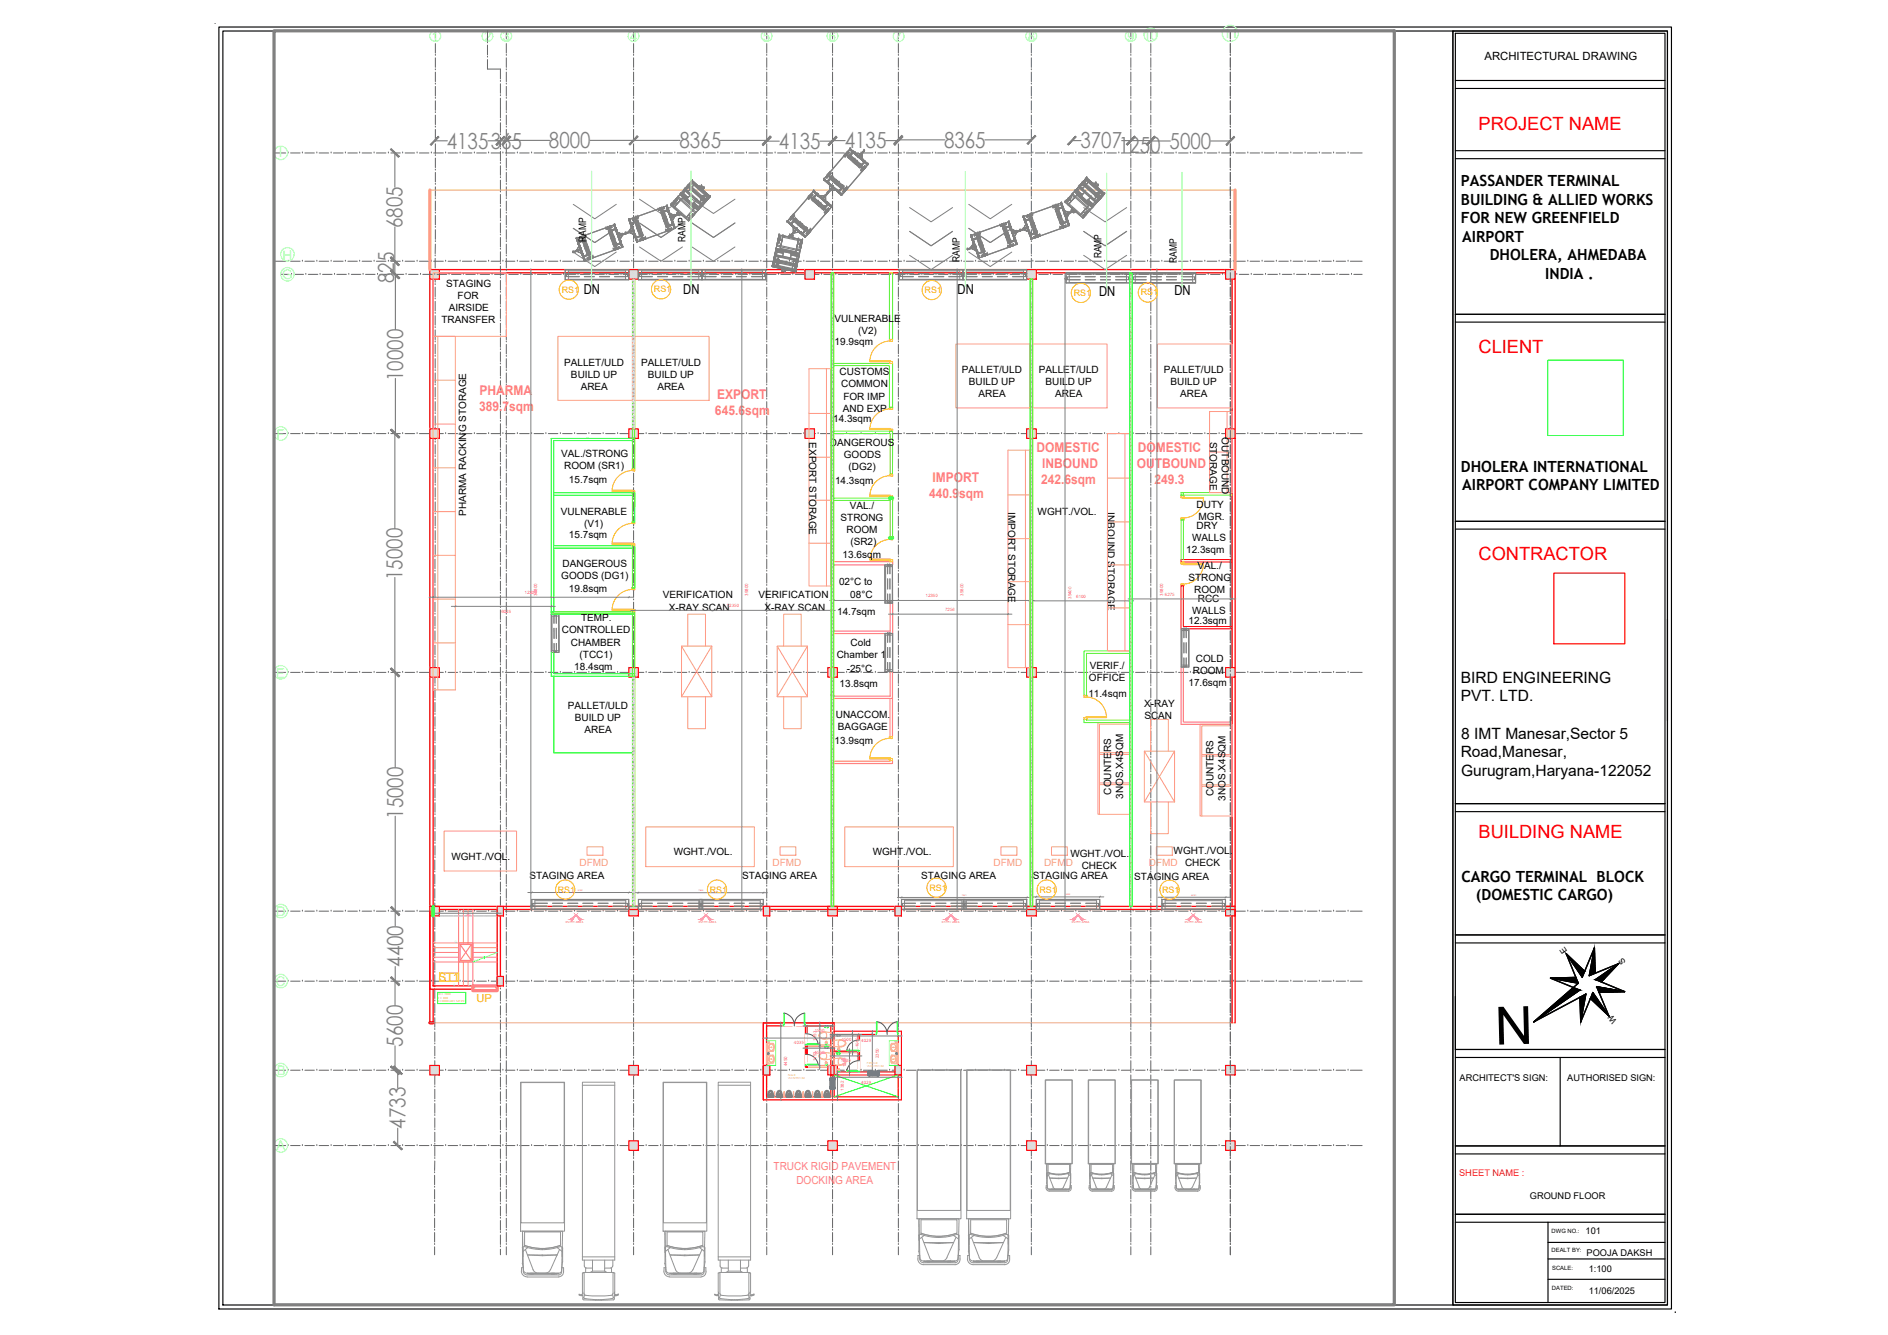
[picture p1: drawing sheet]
<svg xmlns="http://www.w3.org/2000/svg" width="420mm" height="297mm" viewBox="0 0 420 297" stroke-linecap="round" stroke-linejoin="round" font-family="sans-serif">
<defs><g id="words">
<text font-size="11.7" x="332.8" y="232.5" transform="rotate(-1 332.8 232.5)">N</text>
<g font-size="4.9" fill="#808080">
<text x="99.4" y="33.1">4135365</text>
<text x="122.2" y="33">8000</text>
<text x="151.2" y="33">8365</text>
<text x="173.3" y="33.1">4135</text>
<text x="188" y="33">4135</text>
<text x="210.1" y="32.9">8365</text>
<text x="240.4" y="33">37071250</text>
<text x="260.3" y="33.1">5000</text>
<text x="89.6" y="50.8" transform="rotate(-90 89.6 50.8)">6805</text>
<text x="87.7" y="63" transform="rotate(-90 87.7 63)">825</text>
<text x="89.7" y="84.8" transform="rotate(-90 89.7 84.8)">10000</text>
<text x="89.6" y="129.1" transform="rotate(-90 89.6 129.1)">15000</text>
<text x="89.7" y="182.2" transform="rotate(-90 89.7 182.2)">15000</text>
<text x="89.7" y="215.1" transform="rotate(-90 89.7 215.1)">4400</text>
<text x="89.6" y="232.9" transform="rotate(-90 89.6 232.9)">5600</text>
<text x="90.2" y="251.1" transform="rotate(-90 90.2 251.1)">4733</text>
</g>
<g font-size="4.1" fill="#f00">
<text x="329" y="28.9">PROJECT NAME</text>
<text x="329" y="78.5">CLIENT</text>
<text x="329" y="124.5">CONTRACTOR</text>
<text x="329" y="186.4">BUILDING NAME</text>
</g>
<g font-size="3.5">
<text x="325.1" y="151.9">BIRD ENGINEERING</text>
<text x="325.1" y="156">PVT. LTD.</text>
<text x="325.2" y="164.3">8 IMT Manesar,Sector 5</text>
<text x="325.1" y="168.5">Road,Manesar,</text>
<text x="325.1" y="172.6">Gurugram,Haryana-122052</text>
</g>
<g font-size="3.4">
<text x="325.1" y="41.4">PASSANDER TERMINAL</text>
<text x="325.1" y="45.5">BUILDING &amp; ALLIED WORKS</text>
<text x="325.1" y="49.7">FOR NEW GREENFIELD</text>
<text x="325.4" y="53.8">AIRPORT</text>
<text x="331.5" y="57.9">DHOLERA, AHMEDABA</text>
<text x="343.9" y="62.1">INDIA .</text>
<text x="325.1" y="105">DHOLERA INTERNATIONAL</text>
<text x="325.4" y="109.1">AIRPORT COMPANY LIMITED</text>
<text x="325.2" y="196.2">CARGO TERMINAL BLOCK</text>
<text x="328.4" y="200.3">(DOMESTIC CARGO)</text>
</g>
<g font-size="3.1">
<text x="129.9" y="65.4">DN</text>
<text x="152" y="65.4">DN</text>
<text x="213.1" y="65.5">DN</text>
<text x="244.6" y="65.8">DN</text>
<text x="261.4" y="65.6">DN</text>
</g>
<g font-size="3" fill="#7fffdf">
<text x="96" y="9.1">1</text>
<text x="107.8" y="9.1">2</text>
<text x="111.8" y="9.1">3</text>
<text x="140.2" y="9.1">4</text>
<text x="169.7" y="9.1">5</text>
<text x="184.5" y="9.1">6</text>
<text x="199.2" y="9.1">7</text>
<text x="228.7" y="9.1">8</text>
<text x="250.9" y="9.1">9</text>
<text x="254.4" y="8.8">10</text>
<text x="272.3" y="8.5">11</text>
<text x="62" y="35">I</text>
<text x="62.9" y="57.7">H</text>
<text x="62.8" y="62.2">G</text>
<text x="61.5" y="97.6">F</text>
<text x="61.5" y="150.7">E</text>
<text x="61.5" y="203.9">D</text>
<text x="61.4" y="219.5">C</text>
<text x="61.6" y="239.3">B</text>
<text x="61.5" y="255.8">A</text>
</g>
<g font-size="3" fill="#ff7f7f">
<text x="106.7" y="88">PHARMA</text>
<text x="159.6" y="88.7">EXPORT</text>
<text x="106.6" y="91.5">389.7sqm</text>
<text x="159.1" y="92.3">645.6sqm</text>
<text x="230.7" y="100.7">DOMESTIC</text>
<text x="253.2" y="100.5">DOMESTIC</text>
<text x="207.5" y="107.3">IMPORT</text>
<text x="231.7" y="107.8">242.6sqm</text>
<text x="231.9" y="104.2">INBOUND</text>
<text x="253" y="104.1">OUTBOUND</text>
<text x="256.9" y="107.7">249.3</text>
<text x="206.8" y="110.9">440.9sqm</text>
</g>
<text font-size="2.5" x="330.4" y="13.3">ARCHITECTURAL DRAWING</text>
<g font-size="2.5" fill="#ffbf00">
<text x="97.7" y="218.3">ST1</text>
<text x="106" y="223">UP</text>
</g>
<g font-size="2.5" fill="#ff7f7f">
<text x="172.2" y="260.4">TRUCK RIGID PAVEMENT</text>
<text x="177.2" y="263.4">DOCKING AREA</text>
</g>
<g font-size="2.3">
<text x="130.4" y="53.8" transform="rotate(-90 130.4 53.8)">RAMP</text>
<text x="152.6" y="53.8" transform="rotate(-90 152.6 53.8)">RAMP</text>
<text x="213.6" y="58.3" transform="rotate(-90 213.6 58.3)">RAMP</text>
<text x="245.1" y="57.5" transform="rotate(-90 245.1 57.5)">RAMP</text>
<text x="261.9" y="58.4" transform="rotate(-90 261.9 58.4)">RAMP</text>
</g>
<g font-size="2.2">
<text x="99.3" y="63.8">STAGING</text>
<text x="98.2" y="71.9">TRANSFER</text>
<text x="99.9" y="69.2">AIRSIDE</text>
<text x="101.8" y="66.5">FOR</text>
<text x="185.7" y="71.8">VULNERABLE</text>
<text x="185.7" y="76.7">19.9sqm</text>
<text x="191" y="74.4">(V2)</text>
<text x="125.5" y="81.4">PALLET/ULD</text>
<text x="142.6" y="81.4">PALLET/ULD</text>
<text x="186.8" y="83.5">CUSTOMS</text>
<text x="214.1" y="83.1">PALLET/ULD</text>
<text x="231.2" y="83.1">PALLET/ULD</text>
<text x="259" y="83.1">PALLET/ULD</text>
<text x="127.1" y="84.1">BUILD UP</text>
<text x="129.2" y="86.7">AREA</text>
<text x="144.2" y="84.1">BUILD UP</text>
<text x="146.3" y="86.7">AREA</text>
<text x="187.2" y="86.2">COMMON</text>
<text x="187.7" y="88.9">FOR IMP</text>
<text x="215.6" y="85.7">BUILD UP</text>
<text x="217.7" y="88.4">AREA</text>
<text x="232.7" y="85.7">BUILD UP</text>
<text x="234.9" y="88.4">AREA</text>
<text x="260.5" y="85.7">BUILD UP</text>
<text x="262.7" y="88.4">AREA</text>
<text x="185.4" y="93.9">14.3sqm</text>
<text x="187.6" y="91.6">AND EXP</text>
<text x="124.9" y="101.7">VAL./STRONG</text>
<text x="180.1" y="98.4" transform="rotate(90 180.1 98.4)">EXPORT STORAGE</text>
<text x="184.7" y="99.3">DANGEROUS</text>
<text x="187.8" y="102">GOODS</text>
<text x="269.2" y="98.3" transform="rotate(90 269.2 98.3)">STORAGE</text>
<text x="271.9" y="97.3" transform="rotate(90 271.9 97.3)">OUTBOUND</text>
<text x="125.5" y="104.4">ROOM (SR1)</text>
<text x="126.6" y="107.4">15.7sqm</text>
<text x="185.8" y="107.7">14.3sqm</text>
<text x="188.8" y="104.6">(DG2)</text>
<text x="189.1" y="113.3">VAL./</text>
<text x="224.4" y="114" transform="rotate(90 224.4 114)">IMPORT STORAGE</text>
<text x="266.3" y="113">DUTY</text>
<text x="103.7" y="114.8" transform="rotate(-90 103.7 114.8)">PHARMA RACKING STORAGE</text>
<text x="124.8" y="114.6">VULNERABLE</text>
<text x="126.6" y="119.8">15.7sqm</text>
<text x="130" y="117.3">(V1)</text>
<text x="187.1" y="116">STRONG</text>
<text x="188.4" y="118.6">ROOM</text>
<text x="230.9" y="114.6">WGHT./VOL.</text>
<text x="246.5" y="114" transform="rotate(90 246.5 114)">INBOUND STORAGE</text>
<text x="266.3" y="117.7">DRY</text>
<text x="266.7" y="115.7">MGR.</text>
<text x="187.5" y="124.2">13.6sqm</text>
<text x="189.2" y="121.3">(SR2)</text>
<text x="264" y="123">12.3sqm</text>
<text x="265.3" y="120.4">WALLS</text>
<text x="124.9" y="128.7">GOODS (DG1)</text>
<text x="125.2" y="126.1">DANGEROUS</text>
<text x="126.6" y="131.7">19.8sqm</text>
<text x="186.7" y="130.3">02°C to</text>
<text x="264.5" y="129.3">STRONG</text>
<text x="266.5" y="126.7">VAL./</text>
<text x="147.5" y="133.1">VERIFICATION</text>
<text x="148.8" y="135.8">X-RAY SCAN</text>
<text x="168.8" y="133.1">VERIFICATION</text>
<text x="170.1" y="135.8">X-RAY SCAN</text>
<text x="186.3" y="136.9">14.7sqm</text>
<text x="189.2" y="133">08°C</text>
<text x="265.3" y="136.6">WALLS</text>
<text x="265.8" y="132">ROOM</text>
<text x="266.6" y="133.9">RCC</text>
<text x="125" y="140.9">CONTROLLED</text>
<text x="127" y="143.6">CHAMBER</text>
<text x="129.3" y="138.3">TEMP.</text>
<text x="189.3" y="143.8">Cold</text>
<text x="264.5" y="138.9">12.3sqm</text>
<text x="127.8" y="149.1">18.4sqm</text>
<text x="129" y="146.3">(TCC1)</text>
<text x="186.2" y="146.5">Chamber 1</text>
<text x="188.4" y="149.6">-25°C</text>
<text x="242.5" y="148.9">VERIF./</text>
<text x="265.5" y="149.9">ROOM</text>
<text x="266.1" y="147.3">COLD</text>
<text x="186.8" y="153">13.8sqm</text>
<text x="242.2" y="155.1">11.4sqm</text>
<text x="242.3" y="151.6">OFFICE</text>
<text x="264.5" y="152.6">17.6sqm</text>
<text x="126.4" y="157.8">PALLET/ULD</text>
<text x="127.9" y="160.4">BUILD UP</text>
<text x="186" y="159.8">UNACCOM.</text>
<text x="254.6" y="157.4">X-RAY</text>
<text x="254.7" y="160">SCAN</text>
<text x="130.1" y="163.1">AREA</text>
<text x="185.7" y="165.6">13.9sqm</text>
<text x="186.5" y="162.5">BAGGAGE</text>
<text x="247.3" y="176.8" transform="rotate(-90 247.3 176.8)">COUNTERS</text>
<text x="250" y="177.8" transform="rotate(-90 250 177.8)">3NOS.X4SQM</text>
<text x="270" y="177.2" transform="rotate(-90 270 177.2)">COUNTERS</text>
<text x="272.7" y="178.1" transform="rotate(-90 272.7 178.1)">3NOS.X4SQM</text>
<text x="100.4" y="191.3">WGHT./VOL.</text>
<text x="149.9" y="190.3">WGHT./VOL.</text>
<text x="194.2" y="190.3">WGHT./VOL.</text>
<text x="238.2" y="190.6">WGHT./VOL.</text>
<text x="261.2" y="190">WGHT./VOL.</text>
<text x="117.8" y="195.5">STAGING AREA</text>
<text x="165.1" y="195.5">STAGING AREA</text>
<text x="205" y="195.5">STAGING AREA</text>
<text x="229.9" y="195.5">STAGING AREA</text>
<text x="240.7" y="193.3">CHECK</text>
<text x="252.4" y="195.9">STAGING AREA</text>
<text x="263.7" y="192.7">CHECK</text>
</g>
<g font-size="2.2" fill="#ff9f7f">
<text x="129" y="192.6">DFMD</text>
<text x="171.9" y="192.6">DFMD</text>
<text x="221.1" y="192.6">DFMD</text>
<text x="232.4" y="192.6">DFMD</text>
<text x="255.7" y="192.6">DFMD</text>
</g>
<g font-size="2.1">
<text x="324.8" y="240.5">ARCHITECT'S SIGN:</text>
<text x="348.8" y="240.5">AUTHORISED SIGN:</text>
<text x="340.5" y="266.7">GROUND FLOOR</text>
<text x="352.9" y="274.6">101</text>
<text x="353.1" y="279.4">POOJA DAKSH</text>
<text x="353.6" y="283.1">1:100</text>
<text x="353.6" y="288">11/06/2025</text>
</g>
<text font-size="2.1" fill="#ed1f24" x="324.7" y="261.7">SHEET NAME :</text>
<g font-size="2" fill="#ffbf00">
<text x="125" y="65.1">RS1</text>
<text x="145.5" y="65">RS1</text>
<text x="205.8" y="65.2">RS1</text>
<text x="239" y="65.8">RS1</text>
<text x="253.9" y="65.7">RS1</text>
<text x="124.1" y="198.6">RS1</text>
<text x="158" y="198.6">RS1</text>
<text x="206.8" y="198.2">RS1</text>
<text x="231.3" y="198.6">RS1</text>
<text x="258.6" y="198.6">RS1</text>
</g>
<g font-size="1.9">
<text x="348.9" y="211.6" transform="rotate(-124 348.9 211.6)">E</text>
<text x="361.9" y="214.1" transform="rotate(-124 361.9 214.1)">S</text>
<text x="359.9" y="227.1" transform="rotate(-124 359.9 227.1)">W</text>
</g>
<g font-size="1.3">
<text x="345.3" y="274.2">DWG NO.:</text>
<text x="345.3" y="278.6">DEALT BY:</text>
<text x="345.4" y="287.1">DATED:</text>
<text x="345.4" y="282.6">SCALE:</text>
</g>
<g font-size="1" fill="#f0f">
<text x="111.6" y="136.4">6025</text>
<text x="116.7" y="132.2">12300</text>
<text x="119.6" y="132.5" transform="rotate(-90 119.6 132.5)">39800</text>
<text x="161.7" y="135.1">12350</text>
<text x="166.5" y="132.5" transform="rotate(-90 166.5 132.5)">39800</text>
<text x="206" y="132.9">12350</text>
<text x="210.3" y="135.9">7256</text>
<text x="214.4" y="132.5" transform="rotate(-90 214.4 132.5)">39800</text>
<text x="238.4" y="133.3" transform="rotate(-90 238.4 133.3)">39400</text>
<text x="239.5" y="133">6100</text>
<text x="258.9" y="132.5" transform="rotate(-90 258.9 132.5)">39800</text>
<text x="259.2" y="132.5">6275</text>
<text x="176.7" y="232.4">4035</text>
<text x="181.3" y="229.7">1500</text>
<text x="181.7" y="231.5" transform="rotate(-90 181.7 231.5)">1193</text>
<text x="187.3" y="231.6">1500</text>
<text x="191.1" y="233" transform="rotate(-90 191.1 233)">1050</text>
<text x="191.7" y="231.9">4029</text>
<text x="175.2" y="237.2" transform="rotate(-90 175.2 237.2)">4450</text>
<text x="181.3" y="234.6">1500</text>
<text x="181.7" y="236.1" transform="rotate(-90 181.7 236.1)">1193</text>
<text x="187.1" y="236.4">1500</text>
<text x="188.3" y="237.5" transform="rotate(-90 188.3 237.5)">1200</text>
<text x="195.6" y="235.4" transform="rotate(-90 195.6 235.4)">2350</text>
<text x="187.8" y="242.7" transform="rotate(-90 187.8 242.7)">1382</text>
<text x="191.7" y="241.1">4029</text>
</g>
<g font-size=".7" fill="#7fffdf">
<text x="101.2" y="209.8">9</text>
<text x="105.4" y="214.1">17</text>
<text x="100.9" y="219.4">4</text>
<text x="104.3" y="219.4">2</text>
<text x="105.7" y="220.1">1</text>
</g>
<g font-size=".6" fill="#f0f">
<text x="125.8" y="205.4">ENTRY AREA</text>
<text x="155.4" y="205.4">ENTRY AREA</text>
<text x="209.6" y="205.4">ENTRY AREA</text>
<text x="238.5" y="205.4">ENTRY AREA</text>
<text x="263.6" y="205.4">ENTRY AREA</text>
</g>
<g font-size=".6" fill="#c8c92d">
<text x="97.5" y="221.5">W = 1500</text>
<text x="97.4" y="222.9">R = 6200 /42= 147.70</text>
<text x="97.4" y="222.2">T = 300</text>
</g>
<g font-size=".6" fill="#e5e878">
<text x="175.4" y="239.4">MALE</text>
<text x="192.9" y="236.7">FEMALE</text>
<text x="193" y="237.4">WASHROOM</text>
<text x="175.4" y="240.2">WASHROOM</text>
</g>
<g font-size=".5" fill="#f0f">
<text x="103.7" y="203.9">3629</text>
<text x="128.6" y="198.2">6100</text>
<text x="155.4" y="198.2">7859</text>
<text x="214" y="199.3">7881</text>
<text x="237.1" y="199.2">4000</text>
<text x="265.1" y="199.3">4000</text>
</g>
</g></defs>
<!-- layer: A-TITLE -->
<g fill="none" stroke="#000" stroke-width=".25">
<path d="M47.9 5.2h.1M48.7 6h323.3v285.3h-323.3zM49.6 6.9h321.5v283.5h-321.5zM323.3 6.9h47.8v283.5h-47.8zM323.3 6.9v283.5M323.9 7.4h46.6v282.4h-46.6zM323.9 17.9h46.6M323.9 19.7h46.6M323.9 33.5h46.6M323.9 35.3h46.6M323.9 69.9h46.6M323.9 71.7h46.6"/>
<path d="M323.9 116h46.6M323.9 117.7h46.6M371.1 137.8v22.6M323.9 178.8h46.6M323.9 180.6h46.6M323.9 208h46.6M323.9 209.8h46.6M323.9 233.5h46.6M323.9 235.3h46.6M323.9 255h46.6M323.9 256.8h46.6M323.9 270.2h46.6"/>
<path d="M323.9 271.9h46.6M372.8 292.1h.1"/>
</g>
<!-- layer: TEXT -->
<path d="M345 217.6l6.2 1.2M348.6 212.2l3.5 5.2 2.7-6.5 .2 5.6M350.7 217.5l-5.7 .1 6.6 2.7-10.3 7.1M352.7 216.1l-4.1-3.9 2.6 6.6-9.9 8.6M354.8 210.9l-1.1 6.2 6.5-2.7-3.9 4.1M355 217.9l6.6 2.7-5.7 .2M360.2 214.4l-5.2 3.6M341.3 227.4l11.6-6.2-1.1 6.2M351.6 221.9l.2 5.5M358 226.1l-3.5-5.2-2.7 6.5M361.6 220.6l-6.3-1.1 2.7 6.6-4.1-3.9" fill="none" stroke="#000" stroke-width=".3"/>
<g fill="#000" stroke="#000" stroke-width=".22">
<path d="M345 217.6h5.8l.3 .9zM348.6 212.2l2.2 2.2h-.8zM345 217.6l5.7-.1 .1 .1zM354.8 210.9l.1 1.3h-.3zM355.3 219.5l6.3 1.1zM357.7 216.1h.9l-1.7 1.9zM357.7 216.1l2.5-1.7-1.6 1.7zM351.6 221.9h1.2l-.8 4.2zM354.4 221.2h.3l.7 1zM354.5 220.9l.2 .3h-.3z"/>
<path d="M345 217.6l4.8 .9h1.3zM349.8 218.5h1.3l.1 .3z"/>
<path d="M349.5 220.3l.6-.5 1.5 .5zM343.1 226.1l8.5-5.8h-2.1z"/>
<path d="M349.4 220.3l.7-.6 1.5 .6zM341.3 227.4l10.3-7.1h-2.2z"/>
<path d="M350 214.4l2.7 1.7-1.9-1.7zM350 214.4l2.7 1.7h-1.5z"/>
<path d="M351.2 216.1l.9 1.3 .6-1.3zM351.2 216.1l.9 1.3z"/>
<path d="M354.6 212.2l.4 4.3-.1-4.3zM354.6 212.2l.4 4.3h-1.2z"/>
<path d="M353.8 216.5l-.1 .6 1.3-.6zM353.8 216.5l-.1 .6z"/>
<path d="M355.3 219.5l.5 1.1h5.8zM355.8 220.6h5.8l-5.7 .2z"/>
<path d="M355 218h1.9l.8-1.9zM355 218h1.9l-.6 .5z"/>
<path d="M351.6 221.9l.1 4.2h.3zM351.7 226.1h.3l-.2 1.3z"/>
<path d="M352.9 221.2l-.1 .7zM351.6 221.9l1.3-.7-.1 .7z"/>
<path d="M354.4 221.2l-.5 1h1.5zM353.9 222.2h1.5l2.6 3.9z"/>
</g>
<!-- layer: 1-TEXT -->
<path d="M323.9 69.9h46.6M323.9 116h46.6M323.9 178.8h46.6M323.9 208h46.6M323.9 221.7v11.8h46.6M347.2 235.3v19.7M323.9 255h46.6M323.9 270.2h46.6M344.5 276.4h26M344.5 271.9v17.9M344.5 280.1h26M344.5 284.6h26" fill="none" stroke="#000" stroke-width=".25"/>
<!-- layer: WALL -->
<g fill="none" stroke="#f00" stroke-width=".3">
<path d="M96.4 60v159.4h8.8M274.2 60v141.7M97.8 60.7h177.1M95.7 202.7v17.4h9.5M95.7 201.7h179.2v-141.7h-179.2v167.6M97.8 202.4h12.7M105.2 219.8v.7M110.6 219.4h.8M110.6 202.4v18.1M111.2 202.4h163.7v25.2M111.4 202.4v14.9M274.2 203.8v23.8"/>
<path d="M96.4 220.1v7.5"/>
</g>
<!-- layer: abrd_GRID -->
<g fill="none" stroke="#636466" stroke-width=".22">
<path d="M96.9 9.1h.1M96.9 12.3h.1M96.9 15.5h.1M96.9 18.7h.1M96.9 6.9v1.7M96.9 9.7v2.1M96.9 12.9v2.1M96.9 16v2.2M96.9 19.2v2.2M108.5 12.7h.1M108.5 9.5h.1M108.5 13.3v2.1h2.9v2.2"/>
<path d="M108.5 6.9v2.1M108.5 10v2.2M111.4 18.1h.1M111.4 18.6v2.1M112.7 9.1h.1M112.7 12.3h.1M112.7 15.5h.1M112.7 18.7h.1M112.7 6.9v1.7M112.7 9.7v2.1M112.7 12.9v2.1M112.7 16v2.2"/>
<path d="M112.7 19.2v2.2M141 9.1h.1M141 12.3h.1M141 15.5h.1M141 18.7h.1M141 6.9v1.7M141 9.7v2.1M141 12.9v2.1M141 16v2.2M141 19.2v2.2M185.3 9.1h.1M185.3 12.3h.1"/>
<path d="M185.3 15.5h.1M185.3 18.7h.1M185.3 6.9v1.7M185.3 9.7v2.1M185.3 12.9v2.1M185.3 16v2.2M185.3 19.2v2.2M199.9 9.1h.1M199.9 12.3h.1M199.9 15.5h.1M199.9 18.7h.1M199.9 6.9v1.7"/>
<path d="M199.9 9.7v2.1M199.9 12.9v2.1M199.9 16v2.2M199.9 19.2v2.2M229.5 9.1h.1M229.5 12.3h.1M229.5 15.5h.1M229.5 18.7h.1M229.5 6.9v1.7M229.5 9.7v2.1M229.5 12.9v2.1M229.5 16v2.2"/>
<path d="M229.5 19.2v2.2M251.7 9.1h.1M251.7 12.3h.1M251.7 15.5h.1M251.7 18.7h.1M251.7 6.9v1.7M251.7 9.7v2.1M251.7 12.9v2.1M251.7 16v2.2M251.7 19.2v2.2M256.1 9.1h.1M256.1 12.3h.1"/>
<path d="M256.1 15.5h.1M256.1 18.7h.1M256.1 6.9v1.7M256.1 9.7v2.1M256.1 12.9v2.1M256.1 16v2.2M256.1 19.2v2.2M273.8 9.1h.1M273.8 12.3h.1M273.8 15.5h.1M273.8 18.7h.1M273.8 6.9v1.7"/>
<path d="M273.8 9.7v2.1M273.8 12.9v2.1M273.8 16v2.2M273.8 19.2v2.2M61 34h2.6M64.1 34h.1M64.7 34h2.1M67.3 34h.1M67.8 34h2.2M70.5 34h.1M71 34h2.1M73.7 34h.1"/>
<path d="M74.2 34h2.2M76.9 34h.1M77.4 34h2.1M80 34h.1M80.6 34h2.1M83.3 34h.1M83.8 34h2.1M86.4 34h.1M87 34h2.1M89.6 34h.1M90.2 34h2.1M92.8 34h.1"/>
<path d="M93.3 34h2.1M96 34h.1M96.5 34h2.2M96.9 21.9h.1M96.9 25.1h.1M96.9 28.3h.1M96.9 31.5h.1M96.9 34.6h.1M96.9 37.8h.1M96.9 22.4v2.2M96.9 25.6v2.1M96.9 28.8v2.1"/>
<path d="M96.9 32v2.1M96.9 35.2v2.1M96.9 38.4v2.1M99.2 34h.1M99.7 34h2.1M102.4 34h.1M102.9 34h2.1M105.6 34h.1M106.1 34h2.1M108.7 34h.1M109.3 34h2.1M111.4 26.8h.1"/>
<path d="M111.4 30h.1M111.4 33.1h.1M111.4 36.4h.1M111.4 39.5h.1M111.4 21.3h.1M111.4 21.8v4.4M111.4 27.3v2.2M111.4 30.5v2.1M111.4 33.7v2.1M111.4 36.9v2.1M111.9 34h.1M112.5 34h2.1"/>
<path d="M112.7 21.9h.1M112.7 25.1h.1M112.7 28.3h.1M112.7 31.5h.1M112.7 34.6h.1M112.7 37.8h.1M112.7 22.4v2.2M112.7 25.6v2.1M112.7 28.8v2.1M112.7 32v2.1M112.7 35.2v2.1M112.7 38.4v2.1"/>
<path d="M115.1 34h.1M115.6 34h2.2M118.3 34h.1M118.9 34h2.1M121.5 34h.1M122 34h2.1M124.7 34h.1M125.2 34h2.1M127.9 34h.1M128.4 34h2.1M131 34h.1M131.6 34h2.1"/>
<path d="M134.2 34h.1M134.8 34h2.1M137.4 34h.1M138 34h2.1M140.6 34h.1M141 21.9h.1M141 25.1h.1M141 28.3h.1M141 31.5h.1M141 34.6h.1M141 37.8h.1M141 22.4v2.2"/>
<path d="M141 25.6v2.1M141 28.8v2.1M141 32v2.1M141 35.2v2.1M141 38.4v2.1M141.2 34h2.1M143.8 34h.1M144.3 34h2.2M147 34h.1M147.5 34h2.1M150.2 34h.1M150.7 34h2.2"/>
<path d="M153.4 34h.1M153.9 34h2.1M156.5 34h.1M157.1 34h2.1M159.8 34h.1M160.3 34h2.1M162.9 34h.1M163.5 34h2.1M166.1 34h.1M166.7 34h2.1M169.3 34h.1M169.8 34h2.1"/>
<path d="M172.5 34h.1M173 34h2.2M175.7 34h.1M176.2 34h2.1M178.9 34h.1M179.4 34h2.1M182.1 34h.1M182.6 34h2.1M185.2 34h.1M185.3 21.9h.1M185.3 25.1h.1M185.3 28.3h.1"/>
<path d="M185.3 31.5h.1M185.3 34.6h.1M185.3 37.8h.1M185.3 22.4v2.2M185.3 25.6v2.1M185.3 28.8v2.1M185.3 32v2.1M185.3 35.2v2.1M185.3 38.4v2.1M185.8 34h2.1M188.4 34h.1M189 34h2.1"/>
<path d="M191.6 34h.1M192.1 34h2.2M194.8 34h.1M195.4 34h2.1M198 34h.1M198.5 34h2.1M199.9 21.9h.1M199.9 25.1h.1M199.9 28.3h.1M199.9 31.5h.1M199.9 34.6h.1M199.9 37.8h.1"/>
<path d="M199.9 22.4v2.2M199.9 25.6v2.1M199.9 28.8v2.1M199.9 32v2.1M199.9 35.2v2.1M199.9 38.4v2.1M201.2 34h.1M201.7 34h2.1M204.4 34h.1M204.9 34h2.1M207.5 34h.1M208.1 34h2.1"/>
<path d="M210.7 34h.1M211.3 34h2.1M213.9 34h.1M214.4 34h2.2M217.1 34h.1M217.7 34h2.1M220.3 34h.1M220.8 34h2.2M223.5 34h.1M224 34h2.1M226.7 34h.1M227.2 34h2.1"/>
<path d="M229.5 21.9h.1M229.5 25.1h.1M229.5 28.3h.1M229.5 31.5h.1M229.5 34.6h.1M229.5 37.8h.1M229.5 22.4v2.2M229.5 25.6v2.1M229.5 28.8v2.1M229.5 32v2.1M229.5 35.2v2.1M229.5 38.4v2.1"/>
<path d="M229.9 34h.1M230.4 34h2.1M233.1 34h.1M233.6 34h2.1M236.2 34h.1M236.8 34h2.1M239.4 34h.1M240 34h2.1M242.6 34h.1M243.1 34h2.2M245.8 34h.1M246.3 34h2.1"/>
<path d="M249 34h.1M249.5 34h2.2M251.7 21.9h.1M251.7 25.1h.1M251.7 28.3h.1M251.7 31.5h.1M251.7 34.6h.1M251.7 37.8h.1M251.7 22.4v2.2M251.7 25.6v2.1M251.7 28.8v2.1M251.7 32v2.1"/>
<path d="M251.7 35.2v2.1M251.7 38.4v2.1M252.2 34h.1M252.7 34h2.1M255.4 34h.1M255.9 34h2.1M256.1 21.9h.1M256.1 25.1h.1M256.1 28.3h.1M256.1 31.5h.1M256.1 34.6h.1M256.1 37.8h.1"/>
<path d="M256.1 22.4v2.2M256.1 25.6v2.1M256.1 28.8v2.1M256.1 32v2.1M256.1 35.2v2.1M256.1 38.4v2.1M258.6 34h.1M259.1 34h2.1M261.7 34h.1M262.3 34h2.1M264.9 34h.1M265.5 34h2.1"/>
<path d="M268.1 34h.1M268.6 34h2.2M271.3 34h.1M271.9 34h2.1M273.8 21.9h.1M273.8 25.1h.1M273.8 28.3h.1M273.8 31.5h.1M273.8 34.6h.1M273.8 37.8h.1M273.8 22.4v2.2M273.8 25.6v2.1"/>
<path d="M273.8 28.8v2.1M273.8 32v2.1M273.8 35.2v2.1M273.8 38.4v2.1M274.5 34h.1M275 34h2.1M277.7 34h.1M278.2 34h2.1M280.9 34h.1M281.4 34h2.1M284 34h.1M284.6 34h2.1"/>
<path d="M287.3 34h.1M287.8 34h2.1M290.4 34h.1M290.9 34h2.2M293.6 34h.1M294.2 34h2.1M296.8 34h.1M297.3 34h2.2M300 34h.1M300.5 34h2.6M61 58.1h2.6M64.1 58.1h.1"/>
<path d="M64.7 58.1h2.1M67.3 58.1h.1M67.8 58.1h2.2M70.5 58.1h.1M71 58.1h2.1M73.7 58.1h.1M74.2 58.1h2.2M76.9 58.1h.1M77.4 58.1h2.1M80 58.1h.1M80.6 58.1h2.1M83.3 58.1h.1"/>
<path d="M83.8 58.1h2.1M86.4 58.1h.1M87 58.1h2.1M89.6 58.1h.1M90.2 58.1h2.1M92.8 58.1h.1M93.3 58.1h2.1M96 58.1h.1M96.5 58.1h2.2M96.8 56.9h.1M96.8 57.5v2.1M96.9 41h.1"/>
<path d="M96.9 44.2h.1M96.9 47.4h.1M96.9 50.6h.1M96.9 53.8h.1M96.9 41.6v2.1M96.9 44.7v2.2M96.9 47.9v2.1M96.9 51.1v2.2M96.9 54.3l-.1 2.1M99.2 58.1h.1M99.7 58.1h2.1M102.4 58.1h.1"/>
<path d="M102.9 58.1h2.1M105.6 58.1h.1M106.1 58.1h2.1M108.7 58.1h.1M111.4 42.7h.1M111.4 45.9h.1M111.4 49.1h.1M111.4 52.3h.1M111.4 55.5h.1M111.4 58.7h.1M111.4 40.1v2.1M111.4 43.3v2.1"/>
<path d="M111.4 46.4v2.2M111.4 49.6v2.2M111.4 52.8v2.1M111.4 56v2.1h-2.1M111.4 59.2v2.1M111.9 58.1h.1M112.5 58.1h2.1M112.7 41h.1M112.7 44.2h.1M112.7 47.4h.1M112.7 50.6h.1M112.7 53.8h.1"/>
<path d="M112.7 56.9h.1M112.7 41.6v2.1M112.7 44.7v2.2M112.7 47.9v2.1M112.7 51.1v2.2M112.7 54.3v2.1M112.7 57.5v2.1M115.1 58.1h.1M115.6 58.1h2.2M118.3 58.1h.1M118.9 58.1h2.1M121.5 58.1h.1"/>
<path d="M122 58.1h2.1M124.7 58.1h.1M125.2 58.1h2.1M127.9 58.1h.1M128.4 58.1h2.1M131 58.1h.1M131.6 58.1h2.1M134.2 58.1h.1M134.8 58.1h2.1M137.4 58.1h.1M138 58.1h2.1M140.6 58.1h.1"/>
<path d="M141 41h.1M141 44.2h.1M141 47.4h.1M141 50.6h.1M141 53.8h.1M141 56.9h.1M141 41.6v2.1M141 44.7v2.2M141 47.9v2.1M141 51.1v2.2M141 54.3v2.1M141 57.5v2.1"/>
<path d="M141.2 58.1h2.1M143.8 58.1h.1M144.3 58.1h2.2M147 58.1h.1M147.5 58.1h2.1M150.2 58.1h.1M150.7 58.1h2.2M153.4 58.1h.1M153.9 58.1h2.1M156.5 58.1h.1M157.1 58.1h2.1M159.8 58.1h.1"/>
<path d="M160.3 58.1h2.1M162.9 58.1h.1M163.5 58.1h2.1M166.1 58.1h.1M166.7 58.1h2.1M169.3 58.1h.1M169.8 58.1h2.1M172.5 58.1h.1M173 58.1h2.2M175.7 58.1h.1M176.2 58.1h2.1M178.9 58.1h.1"/>
<path d="M179.4 58.1h2.1M182.1 58.1h.1M182.6 58.1h2.1M185.2 58.1h.1M185.3 41h.1M185.3 44.2h.1M185.3 47.4h.1M185.3 50.6h.1M185.3 53.8h.1M185.3 56.9h.1M185.3 41.6v2.1M185.3 44.7v2.2"/>
<path d="M185.3 47.9v2.1M185.3 51.1v2.2M185.3 54.3v2.1M185.3 57.5v2.1M185.8 58.1h2.1M188.4 58.1h.1M189 58.1h2.1M191.6 58.1h.1M192.1 58.1h2.2M194.8 58.1h.1M195.4 58.1h2.1M198 58.1h.1"/>
<path d="M198.5 58.1h2.1M199.9 41h.1M199.9 44.2h.1M199.9 47.4h.1M199.9 50.6h.1M199.9 53.8h.1M199.9 56.9h.1M199.9 41.6v2.1M199.9 44.7v2.2M199.9 47.9v2.1M199.9 51.1v2.2M199.9 54.3v2.1"/>
<path d="M199.9 57.5v2.1M201.2 58.1h.1M201.7 58.1h2.1M204.4 58.1h.1M204.9 58.1h2.1M207.5 58.1h.1M208.1 58.1h2.1M210.7 58.1h.1M211.3 58.1h2.1M213.9 58.1h.1M214.4 58.1h2.2M217.1 58.1h.1"/>
<path d="M217.7 58.1h2.1M220.3 58.1h.1M220.8 58.1h2.2M223.5 58.1h.1M224 58.1h2.1M226.7 58.1h.1M227.2 58.1h2.1M229.5 41h.1M229.5 44.2h.1M229.5 47.4h.1M229.5 50.6h.1M229.5 53.8h.1"/>
<path d="M229.5 56.9h.1M229.5 41.6v2.1M229.5 44.7v2.2M229.5 47.9v2.1M229.5 51.1v2.2M229.5 54.3v2.1M229.5 57.5v2.1M229.9 58.1h.1M230.4 58.1h2.1M233.1 58.1h.1M233.6 58.1h2.1M236.2 58.1h.1"/>
<path d="M236.8 58.1h2.1M239.4 58.1h.1M240 58.1h2.1M242.6 58.1h.1M243.1 58.1h2.2M245.8 58.1h.1M246.3 58.1h2.1M249 58.1h.1M249.5 58.1h2.2M251.7 41h.1M251.7 44.2h.1M251.7 47.4h.1"/>
<path d="M251.7 50.6h.1M251.7 53.8h.1M251.7 56.9h.1M251.7 41.6v2.1M251.7 44.7v2.2M251.7 47.9v2.1M251.7 51.1v2.2M251.7 54.3v2.1M251.7 57.5v2.1M252.2 58.1h.1M252.7 58.1h2.1M255.4 58.1h.1"/>
<path d="M255.9 58.1h2.1M256.1 41h.1M256.1 44.2h.1M256.1 47.4h.1M256.1 50.6h.1M256.1 53.8h.1M256.1 56.9h.1M256.1 41.6v2.1M256.1 44.7v2.2M256.1 47.9v2.1M256.1 51.1v2.2M256.1 54.3v2.1"/>
<path d="M256.1 57.5v2.1M258.6 58.1h.1M259.1 58.1h2.1M261.7 58.1h.1M262.3 58.1h2.1M264.9 58.1h.1M265.5 58.1h2.1M268.1 58.1h.1M268.6 58.1h2.2M271.3 58.1h.1M271.9 58.1h2.1M273.8 41h.1"/>
<path d="M273.8 44.2h.1M273.8 47.4h.1M273.8 50.6h.1M273.8 53.8h.1M273.8 56.9h.1M273.8 41.6v2.1M273.8 44.7v2.2M273.8 47.9v2.1M273.8 51.1v2.2M273.8 54.3v2.1M273.8 57.5v2.1M274.5 58.1h.1"/>
<path d="M275 58.1h2.1M277.7 58.1h.1M278.2 58.1h2.1M280.9 58.1h.1M281.4 58.1h2.1M284 58.1h.1M284.6 58.1h2.1M287.3 58.1h.1M287.8 58.1h2.1M290.4 58.1h.1M290.9 58.1h2.2M293.6 58.1h.1"/>
<path d="M294.2 58.1h2.1M296.8 58.1h.1M297.3 58.1h2.2M300 58.1h.1M300.5 58.1h2.6M62.5 61h1.8M64.9 61h.1M65.4 61h2.1M68.1 61h.1M68.6 61h2.1M71.2 61h.1M71.8 61h2.1"/>
<path d="M74.5 61h.1M75 61h2.1M77.6 61h.1M78.2 61h2.1M80.8 61h.1M81.4 61h2.1M84 61h.1M84.5 61h2.1M87.2 61h.1M87.7 61h2.2M90.4 61h.1M90.9 61h2.1"/>
<path d="M93.6 61h.1M94.1 61h2.1M96.8 61h.1M96.8 60.2h.1M96.8 63.3h.1M96.8 66.5h.1M96.8 69.7h.1M96.8 72.9h.1M96.8 76.1h.1M96.8 79.3h.1M96.8 60.7v2.1M96.8 63.9v2.1"/>
<path d="M96.8 67.1v2.1M96.8 70.2v2.1M96.8 73.4v2.2M96.8 76.6v2.1M96.8 79.8v2.1M97.3 61h2.1M99.9 61h.1M100.5 61h2.1M103.1 61h.1M103.7 61h2.1M106.3 61h.1M106.8 61h2.2"/>
<path d="M109.5 61h.1M110.1 61h2.1M111.4 61.8h.1M111.4 65h.1M111.4 68.2h.1M111.4 71.4h.1M111.4 74.6h.1M111.4 77.8h.1M111.4 62.4v2.1M111.4 65.6v2.1M111.4 68.7v2.2M111.4 71.9v2.2"/>
<path d="M111.4 75.1v2.2M111.4 78.3v2.1M112.7 60.2h.1M112.7 63.3h.1M112.7 66.5h.1M112.7 69.7h.1M112.7 72.9h.1M112.7 76.1h.1M112.7 79.3h.1M112.7 61h.1M112.7 60.7v2.1M112.7 63.9v2.1"/>
<path d="M112.7 67.1v2.1M112.7 70.2v2.1M112.7 73.4v2.2M112.7 76.6v2.1M112.7 79.8v2.1M113.2 61h2.1M115.9 61h.1M116.4 61h2.1M119.1 61h.1M119.6 61h2.1M122.2 61h.1M122.8 61h2.1"/>
<path d="M125.4 61h.1M126 61h2.1M128.6 61h.1M129.1 61h2.2M131.8 61h.1M132.4 61h2.1M135 61h.1M135.5 61h2.2M138.2 61h.1M138.7 61h2.1M141 60.2h.1M141 63.3h.1"/>
<path d="M141 66.5h.1M141 69.7h.1M141 72.9h.1M141 76.1h.1M141 79.3h.1M141 60.7v2.1M141 63.9v2.1M141 67.1v2.1M141 70.2v2.1M141 73.4v2.2M141 76.6v2.1M141 79.8v2.1"/>
<path d="M141.4 61h.1M141.9 61h2.1M144.6 61h.1M145.1 61h2.1M147.8 61h.1M148.3 61h2.1M150.9 61h.1M151.5 61h2.1M154.1 61h.1M154.7 61h2.1M157.3 61h.1M157.8 61h2.2"/>
<path d="M160.5 61h.1M161 61h2.1M163.7 61h.1M164.2 61h2.2M166.9 61h.1M167.4 61h2.1M170.1 61h.1M170.6 61h2.1M173.3 61h.1M173.8 61h2.1M176.4 61h.1M177 61h2.1"/>
<path d="M179.6 61h.1M180.2 61h2.1M182.8 61h.1M183.3 61h2.1M185.3 60.2h.1M185.3 63.3h.1M185.3 66.5h.1M185.3 69.7h.1M185.3 72.9h.1M185.3 76.1h.1M185.3 79.3h.1M185.3 60.7v2.1"/>
<path d="M185.3 63.9v2.1M185.3 67.1v2.1M185.3 70.2v2.1M185.3 73.4v2.2M185.3 76.6v2.1M185.3 79.8v2.1M186 61h.1M186.5 61h2.2M189.2 61h.1M189.7 61h2.1M192.4 61h.1M192.9 61h2.1"/>
<path d="M195.6 61h.1M196.1 61h2.1M198.7 61h.1M199.3 61h2.1M199.9 60.2h.1M199.9 63.3h.1M199.9 66.5h.1M199.9 69.7h.1M199.9 72.9h.1M199.9 76.1h.1M199.9 79.3h.1M199.9 60.7v2.1"/>
<path d="M199.9 63.9v2.1M199.9 67.1v2.1M199.9 70.2v2.1M199.9 73.4v2.2M199.9 76.6v2.1M199.9 79.8v2.1M201.9 61h.1M202.5 61h2.1M205.1 61h.1M205.6 61h2.2M208.3 61h.1M208.9 61h2.1"/>
<path d="M211.5 61h.1M212 61h2.2M214.7 61h.1M215.2 61h2.1M217.9 61h.1M218.4 61h2.1M221.1 61h.1M221.6 61h2.1M224.3 61h.1M224.8 61h2.1M227.4 61h.1M228 61h2.1"/>
<path d="M229.5 60.2h.1M229.5 63.3h.1M229.5 66.5h.1M229.5 69.7h.1M229.5 72.9h.1M229.5 76.1h.1M229.5 79.3h.1M229.5 60.7v2.1M229.5 63.9v2.1M229.5 67.1v2.1M229.5 70.2v2.1M229.5 73.4v2.2"/>
<path d="M229.5 76.6v2.1M229.5 79.8v2.1M230.6 61h.1M231.2 61h2.1M233.8 61h.1M234.3 61h2.2M237 61h.1M237.5 61h2.1M240.2 61h.1M240.7 61h2.2M243.4 61h.1M243.9 61h2.1"/>
<path d="M246.6 61h.1M247.1 61h2.1M249.8 61h.1M250.3 61h2.1M251.7 60.2h.1M251.7 63.3h.1M251.7 66.5h.1M251.7 69.7h.1M251.7 72.9h.1M251.7 76.1h.1M251.7 79.3h.1M251.7 60.7v2.1"/>
<path d="M251.7 63.9v2.1M251.7 67.1v2.1M251.7 70.2v2.1M251.7 73.4v2.2M251.7 76.6v2.1M251.7 79.8v2.1M252.9 61h.1M253.5 61h2.1M256.1 60.2h.1M256.1 63.3h.1M256.1 66.5h.1M256.1 69.7h.1"/>
<path d="M256.1 72.9h.1M256.1 76.1h.1M256.1 79.3h.1M256.1 61h.1M256.1 60.7v2.1M256.1 63.9v2.1M256.1 67.1v2.1M256.1 70.2v2.1M256.1 73.4v2.2M256.1 76.6v2.1M256.1 79.8v2.1M256.7 61h2.1"/>
<path d="M259.3 61h.1M259.8 61h2.2M262.5 61h.1M263 61h2.2M265.7 61h.1M266.2 61h2.1M268.9 61h.1M269.4 61h2.1M272.1 61h.1M272.6 61h2.1M273.8 60.2h.1M273.8 63.3h.1"/>
<path d="M273.8 66.5h.1M273.8 69.7h.1M273.8 72.9h.1M273.8 76.1h.1M273.8 79.3h.1M273.8 60.7v2.1M273.8 63.9v2.1M273.8 67.1v2.1M273.8 70.2v2.1M273.8 73.4v2.2M273.8 76.6v2.1M273.8 79.8v2.1"/>
<path d="M275.2 61h.1M275.8 61h2.1M278.5 61h.1M279 61h2.1M281.6 61h.1M282.1 61h2.2M284.8 61h.1M285.4 61h2.1M288 61h.1M288.5 61h2.1M291.2 61h.1M291.7 61h2.1"/>
<path d="M294.4 61h.1M294.9 61h2.1M297.5 61h.1M298.1 61h2.1M300.8 61h.1M301.3 61h1.8M61 96.5h2.6M64.1 96.5h.1M64.7 96.5h2.1M67.3 96.5h.1M67.8 96.5h2.2M70.5 96.5h.1"/>
<path d="M71 96.5h2.1M73.7 96.5h.1M74.2 96.5h2.2M76.9 96.5h.1M77.4 96.5h2.1M80 96.5h.1M80.6 96.5h2.1M83.3 96.5h.1M83.8 96.5h2.1M86.4 96.5h.1M87 96.5h2.1M89.6 96.5h.1"/>
<path d="M90.2 96.5h2.1M92.8 96.5h.1M93.3 96.5h2.1M96 96.5h.1M96.5 96.5h2.2M96.8 82.5h.1M96.8 85.6h.1M96.8 88.8h.1M96.8 92h.1M96.8 95.2h.1M96.8 98.4h.1M96.8 83v2.1"/>
<path d="M96.8 86.2v2.1M96.8 89.4v2.1M96.8 92.5v2.2M96.8 95.8v2.1M96.8 98.9v2.1M99.2 96.5h.1M99.7 96.5h2.1M102.4 96.5h.1M102.9 96.5h2.1M105.6 96.5h.1M106.1 96.5h2.1M108.7 96.5h.1"/>
<path d="M109.3 96.5h2.1M111.4 81h.1M111.4 84.2h.1M111.4 87.3h.1M111.4 90.6h.1M111.4 93.7h.1M111.4 96.9h.1M111.4 81.5v2.2M111.4 84.7v2.1M111.4 87.9v2.1M111.4 91.1v2.1M111.4 94.3v2.1"/>
<path d="M111.4 97.5v2.1M111.9 96.5h.1M112.5 96.5h2.1M112.7 82.5h.1M112.7 85.6h.1M112.7 88.8h.1M112.7 92h.1M112.7 95.2h.1M112.7 98.4h.1M112.7 83v2.1M112.7 86.2v2.1M112.7 89.4v2.1"/>
<path d="M112.7 92.5v2.2M112.7 95.8v2.1M112.7 98.9v2.1M115.1 96.5h.1M115.6 96.5h2.2M118.3 96.5h.1M118.9 96.5h2.1M121.5 96.5h.1M122 96.5h2.1M124.7 96.5h.1M125.2 96.5h2.1M127.9 96.5h.1"/>
<path d="M128.4 96.5h2.1M131 96.5h.1M131.6 96.5h2.1M134.2 96.5h.1M134.8 96.5h2.1M137.4 96.5h.1M138 96.5h2.1M140.6 96.5h.1M141 82.5h.1M141 85.6h.1M141 88.8h.1M141 92h.1"/>
<path d="M141 95.2h.1M141 98.4h.1M141 83v2.1M141 86.2v2.1M141 89.4v2.1M141 92.5v2.2M141 95.8v2.1M141 98.9v2.1M141.2 96.5h2.1M143.8 96.5h.1M144.3 96.5h2.2M147 96.5h.1"/>
<path d="M147.5 96.5h2.1M150.2 96.5h.1M150.7 96.5h2.2M153.4 96.5h.1M153.9 96.5h2.1M156.5 96.5h.1M157.1 96.5h2.1M159.8 96.5h.1M160.3 96.5h2.1M162.9 96.5h.1M163.5 96.5h2.1M166.1 96.5h.1"/>
<path d="M166.7 96.5h2.1M169.3 96.5h.1M169.8 96.5h2.1M172.5 96.5h.1M173 96.5h2.2M175.7 96.5h.1M176.2 96.5h2.1M178.9 96.5h.1M179.4 96.5h2.1M182.1 96.5h.1M182.6 96.5h2.1M185.2 96.5h.1"/>
<path d="M185.3 82.5h.1M185.3 85.6h.1M185.3 88.8h.1M185.3 92h.1M185.3 95.2h.1M185.3 98.4h.1M185.3 83v2.1M185.3 86.2v2.1M185.3 89.4v2.1M185.3 92.5v2.2M185.3 95.8v2.1M185.3 98.9v2.1"/>
<path d="M185.8 96.5h2.1M188.4 96.5h.1M189 96.5h2.1M191.6 96.5h.1M192.1 96.5h2.2M194.8 96.5h.1M195.4 96.5h2.1M198 96.5h.1M198.5 96.5h2.1M199.9 82.5h.1M199.9 85.6h.1M199.9 88.8h.1"/>
<path d="M199.9 92h.1M199.9 95.2h.1M199.9 98.4h.1M199.9 83v2.1M199.9 86.2v2.1M199.9 89.4v2.1M199.9 92.5v2.2M199.9 95.8v2.1M199.9 98.9v2.1M201.2 96.5h.1M201.7 96.5h2.1M204.4 96.5h.1"/>
<path d="M204.9 96.5h2.1M207.5 96.5h.1M208.1 96.5h2.1M210.7 96.5h.1M211.3 96.5h2.1M213.9 96.5h.1M214.4 96.5h2.2M217.1 96.5h.1M217.7 96.5h2.1M220.3 96.5h.1M220.8 96.5h2.2M223.5 96.5h.1"/>
<path d="M224 96.5h2.1M226.7 96.5h.1M227.2 96.5h2.1M229.5 82.5h.1M229.5 85.6h.1M229.5 88.8h.1M229.5 92h.1M229.5 95.2h.1M229.5 98.4h.1M229.5 83v2.1M229.5 86.2v2.1M229.5 89.4v2.1"/>
<path d="M229.5 92.5v2.2M229.5 95.8v2.1M229.5 98.9v2.1M229.9 96.5h.1M230.4 96.5h2.1M233.1 96.5h.1M233.6 96.5h2.1M236.2 96.5h.1M236.8 96.5h2.1M239.4 96.5h.1M240 96.5h2.1M242.6 96.5h.1"/>
<path d="M243.1 96.5h2.2M245.8 96.5h.1M246.3 96.5h2.1M249 96.5h.1M249.5 96.5h2.2M251.7 82.5h.1M251.7 85.6h.1M251.7 88.8h.1M251.7 92h.1M251.7 95.2h.1M251.7 98.4h.1M251.7 83v2.1"/>
<path d="M251.7 86.2v2.1M251.7 89.4v2.1M251.7 92.5v2.2M251.7 95.8v2.1M251.7 98.9v2.1M252.2 96.5h.1M252.7 96.5h2.1M255.4 96.5h.1M255.9 96.5h2.1M256.1 82.5h.1M256.1 85.6h.1M256.1 88.8h.1"/>
<path d="M256.1 92h.1M256.1 95.2h.1M256.1 98.4h.1M256.1 83v2.1M256.1 86.2v2.1M256.1 89.4v2.1M256.1 92.5v2.2M256.1 95.8v2.1M256.1 98.9v2.1M258.6 96.5h.1M259.1 96.5h2.1M261.7 96.5h.1"/>
<path d="M262.3 96.5h2.1M264.9 96.5h.1M265.5 96.5h2.1M268.1 96.5h.1M268.6 96.5h2.2M271.3 96.5h.1M271.9 96.5h2.1M273.8 82.5h.1M273.8 85.6h.1M273.8 88.8h.1M273.8 92h.1M273.8 95.2h.1"/>
<path d="M273.8 98.4h.1M273.8 83v2.1M273.8 86.2v2.1M273.8 89.4v2.1M273.8 92.5v2.2M273.8 95.8v2.1M273.8 98.9v2.1M274.5 96.5h.1M275 96.5h2.1M277.7 96.5h.1M278.2 96.5h2.1M280.9 96.5h.1"/>
<path d="M281.4 96.5h2.1M284 96.5h.1M284.6 96.5h2.1M287.3 96.5h.1M287.8 96.5h2.1M290.4 96.5h.1M290.9 96.5h2.2M293.6 96.5h.1M294.2 96.5h2.1M296.8 96.5h.1M297.3 96.5h2.2M300 96.5h.1"/>
<path d="M300.5 96.5h2.6M96.8 101.6h.1M96.8 104.8h.1M96.8 108h.1M96.8 111.1h.1M96.8 114.3h.1M96.8 117.5h.1M96.8 102.1v2.1M96.8 105.3v2.1M96.8 108.5v2.1M96.8 111.7v2.1M96.8 114.9v2.1"/>
<path d="M96.8 118.1v2.1M111.4 100.1h.1M111.4 103.3h.1M111.4 106.5h.1M111.4 109.6h.1M111.4 112.9h.1M111.4 116h.1M111.4 119.2h.1M111.4 100.6v2.1M111.4 103.8v2.2M111.4 107v2.1M111.4 110.2v2.1"/>
<path d="M111.4 113.4v2.1M111.4 116.6v2.1M111.4 119.8v2.1M112.7 101.6h.1M112.7 104.8h.1M112.7 108h.1M112.7 111.1h.1M112.7 114.3h.1M112.7 117.5h.1M112.7 102.1v2.1M112.7 105.3v2.1M112.7 108.5v2.1"/>
<path d="M112.7 111.7v2.1M112.7 114.9v2.1M112.7 118.1v2.1M141 101.6h.1M141 104.8h.1M141 108h.1M141 111.1h.1M141 114.3h.1M141 117.5h.1M141 102.1v2.1M141 105.3v2.1M141 108.5v2.1"/>
<path d="M141 111.7v2.1M141 114.9v2.1M141 118.1v2.1M185.3 101.6h.1M185.3 104.8h.1M185.3 108h.1M185.3 111.1h.1M185.3 114.3h.1M185.3 117.5h.1M185.3 102.1v2.1M185.3 105.3v2.1M185.3 108.5v2.1"/>
<path d="M185.3 111.7v2.1M185.3 114.9v2.1M185.3 118.1v2.1M199.9 101.6h.1M199.9 104.8h.1M199.9 108h.1M199.9 111.1h.1M199.9 114.3h.1M199.9 117.5h.1M199.9 102.1v2.1M199.9 105.3v2.1M199.9 108.5v2.1"/>
<path d="M199.9 111.7v2.1M199.9 114.9v2.1M199.9 118.1v2.1M229.5 101.6h.1M229.5 104.8h.1M229.5 108h.1M229.5 111.1h.1M229.5 114.3h.1M229.5 117.5h.1M229.5 102.1v2.1M229.5 105.3v2.1M229.5 108.5v2.1"/>
<path d="M229.5 111.7v2.1M229.5 114.9v2.1M229.5 118.1v2.1M251.7 101.6h.1M251.7 104.8h.1M251.7 108h.1M251.7 111.1h.1M251.7 114.3h.1M251.7 117.5h.1M251.7 102.1v2.1M251.7 105.3v2.1M251.7 108.5v2.1"/>
<path d="M251.7 111.7v2.1M251.7 114.9v2.1M251.7 118.1v2.1M256.1 101.6h.1M256.1 104.8h.1M256.1 108h.1M256.1 111.1h.1M256.1 114.3h.1M256.1 117.5h.1M256.1 102.1v2.1M256.1 105.3v2.1M256.1 108.5v2.1"/>
<path d="M256.1 111.7v2.1M256.1 114.9v2.1M256.1 118.1v2.1M273.8 101.6h.1M273.8 104.8h.1M273.8 108h.1M273.8 111.1h.1M273.8 114.3h.1M273.8 117.5h.1M273.8 102.1v2.1M273.8 105.3v2.1M273.8 108.5v2.1"/>
<path d="M273.8 111.7v2.1M273.8 114.9v2.1M273.8 118.1v2.1M96.8 123.9h.1M96.8 127.1h.1M96.8 130.3h.1M96.8 133.5h.1M96.8 136.7h.1M96.8 139.8h.1M96.8 124.4v2.1M96.8 127.6v2.2M96.8 130.8v2.1"/>
<path d="M96.8 134v2.1M96.8 137.2v2.1M96.8 120.7h.1M96.8 121.2v2.2M111.4 122.4h.1M111.4 125.6h.1M111.4 128.8h.1M111.4 132h.1M111.4 135.2h.1M111.4 138.3h.1M111.4 122.9v2.2M111.4 126.2v2.1"/>
<path d="M111.4 129.3v2.1M111.4 132.5v2.1M111.4 135.7v2.1M111.4 138.9v2.1M112.7 120.7h.1M112.7 123.9h.1M112.7 127.1h.1M112.7 130.3h.1M112.7 133.5h.1M112.7 136.7h.1M112.7 139.8h.1M112.7 121.2v2.2"/>
<path d="M112.7 124.4v2.1M112.7 127.6v2.2M112.7 130.8v2.1M112.7 134v2.1M112.7 137.2v2.1M141 120.7h.1M141 123.9h.1M141 127.1h.1M141 130.3h.1M141 133.5h.1M141 136.7h.1M141 139.8h.1"/>
<path d="M141 121.2v2.2M141 124.4v2.1M141 127.6v2.2M141 130.8v2.1M141 134v2.1M141 137.2v2.1M185.3 120.7h.1M185.3 123.9h.1M185.3 127.1h.1M185.3 130.3h.1M185.3 133.5h.1M185.3 136.7h.1"/>
<path d="M185.3 139.8h.1M185.3 121.2v2.2M185.3 124.4v2.1M185.3 127.6v2.2M185.3 130.8v2.1M185.3 134v2.1M185.3 137.2v2.1M199.9 120.7h.1M199.9 123.9h.1M199.9 127.1h.1M199.9 130.3h.1M199.9 133.5h.1"/>
<path d="M199.9 136.7h.1M199.9 139.8h.1M199.9 121.2v2.2M199.9 124.4v2.1M199.9 127.6v2.2M199.9 130.8v2.1M199.9 134v2.1M199.9 137.2v2.1M229.5 120.7h.1M229.5 123.9h.1M229.5 127.1h.1M229.5 130.3h.1"/>
<path d="M229.5 133.5h.1M229.5 136.7h.1M229.5 139.8h.1M229.5 121.2v2.2M229.5 124.4v2.1M229.5 127.6v2.2M229.5 130.8v2.1M229.5 134v2.1M229.5 137.2v2.1M251.7 120.7h.1M251.7 123.9h.1M251.7 127.1h.1"/>
<path d="M251.7 130.3h.1M251.7 133.5h.1M251.7 136.7h.1M251.7 139.8h.1M251.7 121.2v2.2M251.7 124.4v2.1M251.7 127.6v2.2M251.7 130.8v2.1M251.7 134v2.1M251.7 137.2v2.1M256.1 120.7h.1M256.1 123.9h.1"/>
<path d="M256.1 127.1h.1M256.1 130.3h.1M256.1 133.5h.1M256.1 136.7h.1M256.1 139.8h.1M256.1 121.2v2.2M256.1 124.4v2.1M256.1 127.6v2.2M256.1 130.8v2.1M256.1 134v2.1M256.1 137.2v2.1M273.8 120.7h.1"/>
<path d="M273.8 123.9h.1M273.8 127.1h.1M273.8 130.3h.1M273.8 133.5h.1M273.8 136.7h.1M273.8 139.8h.1M273.8 121.2v2.2M273.8 124.4v2.1M273.8 127.6v2.2M273.8 130.8v2.1M273.8 134v2.1M273.8 137.2v2.1"/>
<path d="M61 149.6h2.6M64.1 149.6h.1M64.7 149.6h2.1M67.3 149.6h.1M67.8 149.6h2.2M70.5 149.6h.1M71 149.6h2.1M73.7 149.6h.1M74.2 149.6h2.2M76.9 149.6h.1M77.4 149.6h2.1M80 149.6h.1"/>
<path d="M80.6 149.6h2.1M83.3 149.6h.1M83.8 149.6h2.1M86.4 149.6h.1M87 149.6h2.1M89.6 149.6h.1M90.2 149.6h2.1M92.8 149.6h.1M93.3 149.6h2.1M96 149.6h.1M96.5 149.6h2.2M96.8 143h.1"/>
<path d="M96.8 146.2h.1M96.8 149.4h.1M96.8 152.6h.1M96.8 155.8h.1M96.8 159h.1M96.8 140.4v2.1M96.8 143.6v2.1M96.8 146.7v2.1M96.8 149.9v2.2M96.8 153.1v2.1M96.8 156.3v2.1M96.8 159.5v2.1"/>
<path d="M99.2 149.6h.1M99.7 149.6h2.1M102.4 149.6h.1M102.9 149.6h2.1M105.6 149.6h.1M106.1 149.6h2.1M108.7 149.6h.1M109.3 149.6h2.1M111.4 141.5h.1M111.4 144.7h.1M111.4 147.9h.1M111.4 151.1h.1"/>
<path d="M111.4 154.3h.1M111.4 157.5h.1M111.4 142.1v2.1M111.4 145.2v2.2M111.4 148.5v2.1M111.4 151.6v2.2M111.4 154.8v2.1M111.4 158v2.1M111.9 149.6h.1M112.5 149.6h2.1M112.7 143h.1M112.7 146.2h.1"/>
<path d="M112.7 149.4h.1M112.7 152.6h.1M112.7 155.8h.1M112.7 159h.1M112.7 140.4v2.1M112.7 143.6v2.1M112.7 146.7v2.1M112.7 149.9v2.2M112.7 153.1v2.1M112.7 156.3v2.1M112.7 159.5v2.1M115.1 149.6h.1"/>
<path d="M115.6 149.6h2.2M118.3 149.6h.1M118.9 149.6h2.1M121.5 149.6h.1M122 149.6h2.1M124.7 149.6h.1M125.2 149.6h2.1M127.9 149.6h.1M128.4 149.6h2.1M131 149.6h.1M131.6 149.6h2.1M134.2 149.6h.1"/>
<path d="M134.8 149.6h2.1M137.4 149.6h.1M138 149.6h2.1M140.6 149.6h.1M141 143h.1M141 146.2h.1M141 149.4h.1M141 152.6h.1M141 155.8h.1M141 159h.1M141 140.4v2.1M141 143.6v2.1"/>
<path d="M141 146.7v2.1M141 149.9v2.2M141 153.1v2.1M141 156.3v2.1M141 159.5v2.1M141.2 149.6h2.1M143.8 149.6h.1M144.3 149.6h2.2M147 149.6h.1M147.5 149.6h2.1M150.2 149.6h.1M150.7 149.6h2.2"/>
<path d="M153.4 149.6h.1M153.9 149.6h2.1M156.5 149.6h.1M157.1 149.6h2.1M159.8 149.6h.1M160.3 149.6h2.1M162.9 149.6h.1M163.5 149.6h2.1M166.1 149.6h.1M166.7 149.6h2.1M169.3 149.6h.1M169.8 149.6h2.1"/>
<path d="M172.5 149.6h.1M173 149.6h2.2M175.7 149.6h.1M176.2 149.6h2.1M178.9 149.6h.1M179.4 149.6h2.1M182.1 149.6h.1M182.6 149.6h2.1M185.2 149.6h.1M185.3 143h.1M185.3 146.2h.1M185.3 149.4h.1"/>
<path d="M185.3 152.6h.1M185.3 155.8h.1M185.3 159h.1M185.3 140.4v2.1M185.3 143.6v2.1M185.3 146.7v2.1M185.3 149.9v2.2M185.3 153.1v2.1M185.3 156.3v2.1M185.3 159.5v2.1M185.8 149.6h2.1M188.4 149.6h.1"/>
<path d="M189 149.6h2.1M191.6 149.6h.1M192.1 149.6h2.2M194.8 149.6h.1M195.4 149.6h2.1M198 149.6h.1M198.5 149.6h2.1M199.9 143h.1M199.9 146.2h.1M199.9 149.4h.1M199.9 152.6h.1M199.9 155.8h.1"/>
<path d="M199.9 159h.1M199.9 140.4v2.1M199.9 143.6v2.1M199.9 146.7v2.1M199.9 149.9v2.2M199.9 153.1v2.1M199.9 156.3v2.1M199.9 159.5v2.1M201.2 149.6h.1M201.7 149.6h2.1M204.4 149.6h.1M204.9 149.6h2.1"/>
<path d="M207.5 149.6h.1M208.1 149.6h2.1M210.7 149.6h.1M211.3 149.6h2.1M213.9 149.6h.1M214.4 149.6h2.2M217.1 149.6h.1M217.7 149.6h2.1M220.3 149.6h.1M220.8 149.6h2.2M223.5 149.6h.1M224 149.6h2.1"/>
<path d="M226.7 149.6h.1M227.2 149.6h2.1M229.5 143h.1M229.5 146.2h.1M229.5 149.4h.1M229.5 152.6h.1M229.5 155.8h.1M229.5 159h.1M229.5 140.4v2.1M229.5 143.6v2.1M229.5 146.7v2.1M229.5 149.9v2.2"/>
<path d="M229.5 153.1v2.1M229.5 156.3v2.1M229.5 159.5v2.1M229.9 149.6h.1M230.4 149.6h2.1M233.1 149.6h.1M233.6 149.6h2.1M236.2 149.6h.1M236.8 149.6h2.1M239.4 149.6h.1M240 149.6h2.1M242.6 149.6h.1"/>
<path d="M243.1 149.6h2.2M245.8 149.6h.1M246.3 149.6h2.1M249 149.6h.1M249.5 149.6h2.2M251.7 143h.1M251.7 146.2h.1M251.7 149.4h.1M251.7 152.6h.1M251.7 155.8h.1M251.7 159h.1M251.7 140.4v2.1"/>
<path d="M251.7 143.6v2.1M251.7 146.7v2.1M251.7 149.9v2.2M251.7 153.1v2.1M251.7 156.3v2.1M251.7 159.5v2.1M252.2 149.6h.1M252.7 149.6h2.1M255.4 149.6h.1M255.9 149.6h2.1M256.1 143h.1M256.1 146.2h.1"/>
<path d="M256.1 149.4h.1M256.1 152.6h.1M256.1 155.8h.1M256.1 159h.1M256.1 140.4v2.1M256.1 143.6v2.1M256.1 146.7v2.1M256.1 149.9v2.2M256.1 153.1v2.1M256.1 156.3v2.1M256.1 159.5v2.1M258.6 149.6h.1"/>
<path d="M259.1 149.6h2.1M261.7 149.6h.1M262.3 149.6h2.1M264.9 149.6h.1M265.5 149.6h2.1M268.1 149.6h.1M268.6 149.6h2.2M271.3 149.6h.1M271.9 149.6h2.1M273.8 143h.1M273.8 146.2h.1M273.8 149.4h.1"/>
<path d="M273.8 152.6h.1M273.8 155.8h.1M273.8 159h.1M273.8 140.4v2.1M273.8 143.6v2.1M273.8 146.7v2.1M273.8 149.9v2.2M273.8 153.1v2.1M273.8 156.3v2.1M273.8 159.5v2.1M274.5 149.6h.1M275 149.6h2.1"/>
<path d="M277.7 149.6h.1M278.2 149.6h2.1M280.9 149.6h.1M281.4 149.6h2.1M284 149.6h.1M284.6 149.6h2.1M287.3 149.6h.1M287.8 149.6h2.1M290.4 149.6h.1M290.9 149.6h2.2M293.6 149.6h.1M294.2 149.6h2.1"/>
<path d="M296.8 149.6h.1M297.3 149.6h2.2M300 149.6h.1M300.5 149.6h2.6M96.8 162.1h.1M96.8 165.3h.1M96.8 168.5h.1M96.8 171.7h.1M96.8 174.9h.1M96.8 178.1h.1M96.8 162.7v2.1M96.8 165.9v2.1"/>
<path d="M96.8 169v2.2M96.8 172.3v2.1M96.8 175.4v2.1M96.8 178.6v2.1M111.4 160.7h.1M111.4 163.9h.1M111.4 167h.1M111.4 170.2h.1M111.4 173.4h.1M111.4 176.6h.1M111.4 179.8h.1M111.4 161.2v2.1"/>
<path d="M111.4 164.4v2.1M111.4 167.6v2.1M111.4 170.8v2.1M111.4 173.9v2.2M111.4 177.1v2.1M112.7 162.1h.1M112.7 165.3h.1M112.7 168.5h.1M112.7 171.7h.1M112.7 174.9h.1M112.7 178.1h.1M112.7 162.7v2.1"/>
<path d="M112.7 165.9v2.1M112.7 169v2.2M112.7 172.3v2.1M112.7 175.4v2.1M112.7 178.6v2.1M141 162.1h.1M141 165.3h.1M141 168.5h.1M141 171.7h.1M141 174.9h.1M141 178.1h.1M141 162.7v2.1"/>
<path d="M141 165.9v2.1M141 169v2.2M141 172.3v2.1M141 175.4v2.1M141 178.6v2.1M185.3 162.1h.1M185.3 165.3h.1M185.3 168.5h.1M185.3 171.7h.1M185.3 174.9h.1M185.3 178.1h.1M185.3 162.7v2.1"/>
<path d="M185.3 165.9v2.1M185.3 169v2.2M185.3 172.3v2.1M185.3 175.4v2.1M185.3 178.6v2.1M199.9 162.1h.1M199.9 165.3h.1M199.9 168.5h.1M199.9 171.7h.1M199.9 174.9h.1M199.9 178.1h.1M199.9 162.7v2.1"/>
<path d="M199.9 165.9v2.1M199.9 169v2.2M199.9 172.3v2.1M199.9 175.4v2.1M199.9 178.6v2.1M229.5 162.1h.1M229.5 165.3h.1M229.5 168.5h.1M229.5 171.7h.1M229.5 174.9h.1M229.5 178.1h.1M229.5 162.7v2.1"/>
<path d="M229.5 165.9v2.1M229.5 169v2.2M229.5 172.3v2.1M229.5 175.4v2.1M229.5 178.6v2.1M251.7 162.1h.1M251.7 165.3h.1M251.7 168.5h.1M251.7 171.7h.1M251.7 174.9h.1M251.7 178.1h.1M251.7 162.7v2.1"/>
<path d="M251.7 165.9v2.1M251.7 169v2.2M251.7 172.3v2.1M251.7 175.4v2.1M251.7 178.6v2.1M256.1 162.1h.1M256.1 165.3h.1M256.1 168.5h.1M256.1 171.7h.1M256.1 174.9h.1M256.1 178.1h.1M256.1 162.7v2.1"/>
<path d="M256.1 165.9v2.1M256.1 169v2.2M256.1 172.3v2.1M256.1 175.4v2.1M256.1 178.6v2.1M273.8 162.1h.1M273.8 165.3h.1M273.8 168.5h.1M273.8 171.7h.1M273.8 174.9h.1M273.8 178.1h.1M273.8 162.7v2.1"/>
<path d="M273.8 165.9v2.1M273.8 169v2.2M273.8 172.3v2.1M273.8 175.4v2.1M273.8 178.6v2.1M96.8 194h.1M96.8 197.2h.1M96.8 191.3v2.2M96.8 194.6v2.1M96.8 197.7v2.2M96.8 181.3h.1M96.8 184.4h.1"/>
<path d="M96.8 187.7h.1M96.8 190.8h.1M96.8 181.8v2.1M96.8 185v2.1M96.8 188.2v2.1M111.4 183h.1M111.4 186.2h.1M111.4 189.4h.1M111.4 192.5h.1M111.4 195.7h.1M111.4 198.9h.1M111.4 180.3v2.2"/>
<path d="M111.4 183.5v2.1M111.4 186.7v2.1M111.4 189.9v2.1M111.4 193.1v2.1M111.4 196.3v2.1M111.4 199.4v2.3M112.7 181.3h.1M112.7 184.4h.1M112.7 187.7h.1M112.7 190.8h.1M112.7 194h.1M112.7 197.2h.1"/>
<path d="M112.7 181.8v2.1M112.7 185v2.1M112.7 188.2v2.1M112.7 191.3v2.2M112.7 194.6v2.1M112.7 197.7v2.2M141 181.3h.1M141 184.4h.1M141 187.7h.1M141 190.8h.1M141 194h.1M141 197.2h.1"/>
<path d="M141 181.8v2.1M141 185v2.1M141 188.2v2.1M141 191.3v2.2M141 194.6v2.1M141 197.7v2.2M185.3 181.3h.1M185.3 184.4h.1M185.3 187.7h.1M185.3 190.8h.1M185.3 194h.1M185.3 197.2h.1"/>
<path d="M185.3 181.8v2.1M185.3 185v2.1M185.3 188.2v2.1M185.3 191.3v2.2M185.3 194.6v2.1M185.3 197.7v2.2M199.9 181.3h.1M199.9 184.4h.1M199.9 187.7h.1M199.9 190.8h.1M199.9 194h.1M199.9 197.2h.1"/>
<path d="M199.9 181.8v2.1M199.9 185v2.1M199.9 188.2v2.1M199.9 191.3v2.2M199.9 194.6v2.1M199.9 197.7v2.2M229.5 181.3h.1M229.5 184.4h.1M229.5 187.7h.1M229.5 190.8h.1M229.5 194h.1M229.5 197.2h.1"/>
<path d="M229.5 181.8v2.1M229.5 185v2.1M229.5 188.2v2.1M229.5 191.3v2.2M229.5 194.6v2.1M229.5 197.7v2.2M251.7 181.3h.1M251.7 184.4h.1M251.7 187.7h.1M251.7 190.8h.1M251.7 194h.1M251.7 197.2h.1"/>
<path d="M251.7 181.8v2.1M251.7 185v2.1M251.7 188.2v2.1M251.7 191.3v2.2M251.7 194.6v2.1M251.7 197.7v2.2M256.1 181.3h.1M256.1 184.4h.1M256.1 187.7h.1M256.1 190.8h.1M256.1 194h.1M256.1 197.2h.1"/>
<path d="M256.1 181.8v2.1M256.1 185v2.1M256.1 188.2v2.1M256.1 191.3v2.2M256.1 194.6v2.1M256.1 197.7v2.2M273.8 181.3h.1M273.8 184.4h.1M273.8 187.7h.1M273.8 190.8h.1M273.8 194h.1M273.8 197.2h.1"/>
<path d="M273.8 181.8v2.1M273.8 185v2.1M273.8 188.2v2.1M273.8 191.3v2.2M273.8 194.6v2.1M273.8 197.7v2.2M61 202.7h2.6M61 218.3h2.6M64.1 202.7h.1M64.1 218.3h.1M64.7 202.7h2.1M64.7 218.3h2.1"/>
<path d="M67.3 202.7h.1M67.3 218.3h.1M67.8 202.7h2.2M67.8 218.3h2.2M70.5 202.7h.1M70.5 218.3h.1M71 202.7h2.1M71 218.3h2.1M73.7 202.7h.1M73.7 218.3h.1M74.2 202.7h2.2M74.2 218.3h2.2"/>
<path d="M76.9 202.7h.1M76.9 218.3h.1M77.4 202.7h2.1M77.4 218.3h2.1M80 202.7h.1M80 218.3h.1M80.6 202.7h2.1M80.6 218.3h2.1M83.3 202.7h.1M83.3 218.3h.1M83.8 202.7h2.1M83.8 218.3h2.1"/>
<path d="M86.4 202.7h.1M86.4 218.3h.1M87 202.7h2.1M87 218.3h2.1M89.6 202.7h.1M89.6 218.3h.1M90.2 202.7h2.1M90.2 218.3h2.1M92.8 202.7h.1M92.8 218.3h.1M93.3 202.7h2.1M93.3 218.3h2.1"/>
<path d="M96 202.7h.1M96 218.3h.1M96.5 202.7h2.2M96.5 218.3h2.2M96.8 200.4h.1M96.8 203.6h.1M96.8 206.8h.1M96.8 210h.1M96.8 213.1h.1M96.8 216.3h.1M96.8 219.5h.1M96.8 200.9v2.1"/>
<path d="M96.8 204.1v2.1M96.8 207.3v2.1M96.8 210.5v2.1M96.8 213.7v2.1M96.8 216.9v2.1M99.2 202.7h.1M99.2 218.3h.1M99.7 202.7h2.1M99.7 218.3h2.1M102.4 202.7h.1M102.4 218.3h.1M102.9 202.7h2.1"/>
<path d="M102.9 218.3h2.1M105.6 202.7h.1M105.6 218.3h.1M106.1 202.7h2.1M106.1 218.3h2.1M108.7 202.7h.1M108.7 218.3h.1M109.3 202.7h2.1M109.3 218.3h2.1M111.4 204.1h.1M111.4 207.3h.1M111.4 210.5h.1"/>
<path d="M111.4 213.7h.1M111.4 216.9h.1M111.4 202.4v1.2M111.4 204.6v2.2M111.4 207.8v2.2M111.4 211v2.1M111.4 214.2v2.1M111.4 217.4v2.1M111.9 202.7h.1M111.9 218.3h.1M112.5 202.7h2.1M112.5 218.3h2.1"/>
<path d="M112.7 200.4h.1M112.7 203.6h.1M112.7 206.8h.1M112.7 210h.1M112.7 213.1h.1M112.7 216.3h.1M112.7 219.5h.1M112.7 200.9v2.1M112.7 204.1v2.1M112.7 207.3v2.1M112.7 210.5v2.1M112.7 213.7v2.1"/>
<path d="M112.7 216.9v2.1M115.1 202.7h.1M115.1 218.3h.1M115.6 202.7h2.2M115.6 218.3h2.2M118.3 202.7h.1M118.3 218.3h.1M118.9 202.7h2.1M118.9 218.3h2.1M121.5 202.7h.1M121.5 218.3h.1M122 202.7h2.1"/>
<path d="M122 218.3h2.1M124.7 202.7h.1M124.7 218.3h.1M125.2 202.7h2.1M125.2 218.3h2.1M127.9 202.7h.1M127.9 218.3h.1M128.4 202.7h2.1M128.4 218.3h2.1M131 202.7h.1M131 218.3h.1M131.6 202.7h2.1"/>
<path d="M131.6 218.3h2.1M134.2 202.7h.1M134.2 218.3h.1M134.8 202.7h2.1M134.8 218.3h2.1M137.4 202.7h.1M137.4 218.3h.1M138 202.7h2.1M138 218.3h2.1M140.6 202.7h.1M140.6 218.3h.1M141 200.4h.1"/>
<path d="M141 203.6h.1M141 206.8h.1M141 210h.1M141 213.1h.1M141 216.3h.1M141 219.5h.1M141 200.9v2.1M141 204.1v2.1M141 207.3v2.1M141 210.5v2.1M141 213.7v2.1M141 216.9v2.1"/>
<path d="M141.2 202.7h2.1M141.2 218.3h2.1M143.8 202.7h.1M143.8 218.3h.1M144.3 202.7h2.2M144.3 218.3h2.2M147 202.7h.1M147 218.3h.1M147.5 202.7h2.1M147.5 218.3h2.1M150.2 202.7h.1M150.2 218.3h.1"/>
<path d="M150.7 202.7h2.2M150.7 218.3h2.2M153.4 202.7h.1M153.4 218.3h.1M153.9 202.7h2.1M153.9 218.3h2.1M156.5 202.7h.1M156.5 218.3h.1M157.1 202.7h2.1M157.1 218.3h2.1M159.8 202.7h.1M159.8 218.3h.1"/>
<path d="M160.3 202.7h2.1M160.3 218.3h2.1M162.9 202.7h.1M162.9 218.3h.1M163.5 202.7h2.1M163.5 218.3h2.1M166.1 202.7h.1M166.1 218.3h.1M166.7 202.7h2.1M166.7 218.3h2.1M169.3 202.7h.1M169.3 218.3h.1"/>
<path d="M169.8 202.7h2.1M169.8 218.3h2.1M172.5 202.7h.1M172.5 218.3h.1M173 202.7h2.2M173 218.3h2.2M175.7 202.7h.1M175.7 218.3h.1M176.2 202.7h2.1M176.2 218.3h2.1M178.9 202.7h.1M178.9 218.3h.1"/>
<path d="M179.4 202.7h2.1M179.4 218.3h2.1M182.1 202.7h.1M182.1 218.3h.1M182.6 202.7h2.1M182.6 218.3h2.1M185.2 202.7h.1M185.2 218.3h.1M185.3 200.4h.1M185.3 203.6h.1M185.3 206.8h.1M185.3 210h.1"/>
<path d="M185.3 213.1h.1M185.3 216.3h.1M185.3 219.5h.1M185.3 200.9v2.1M185.3 204.1v2.1M185.3 207.3v2.1M185.3 210.5v2.1M185.3 213.7v2.1M185.3 216.9v2.1M185.8 202.7h2.1M185.8 218.3h2.1M188.4 202.7h.1"/>
<path d="M188.4 218.3h.1M189 202.7h2.1M189 218.3h2.1M191.6 202.7h.1M191.6 218.3h.1M192.1 202.7h2.2M192.1 218.3h2.2M194.8 202.7h.1M194.8 218.3h.1M195.4 202.7h2.1M195.4 218.3h2.1M198 202.7h.1"/>
<path d="M198 218.3h.1M198.5 202.7h2.1M198.5 218.3h2.1M199.9 200.4h.1M199.9 203.6h.1M199.9 206.8h.1M199.9 210h.1M199.9 213.1h.1M199.9 216.3h.1M199.9 219.5h.1M199.9 200.9v2.1M199.9 204.1v2.1"/>
<path d="M199.9 207.3v2.1M199.9 210.5v2.1M199.9 213.7v2.1M199.9 216.9v2.1M201.2 202.7h.1M201.2 218.3h.1M201.7 202.7h2.1M201.7 218.3h2.1M204.4 202.7h.1M204.4 218.3h.1M204.9 202.7h2.1M204.9 218.3h2.1"/>
<path d="M207.5 202.7h.1M207.5 218.3h.1M208.1 202.7h2.1M208.1 218.3h2.1M210.7 202.7h.1M210.7 218.3h.1M211.3 202.7h2.1M211.3 218.3h2.1M213.9 202.7h.1M213.9 218.3h.1M214.4 202.7h2.2M214.4 218.3h2.2"/>
<path d="M217.1 202.7h.1M217.1 218.3h.1M217.7 202.7h2.1M217.7 218.3h2.1M220.3 202.7h.1M220.3 218.3h.1M220.8 202.7h2.2M220.8 218.3h2.2M223.5 202.7h.1M223.5 218.3h.1M224 202.7h2.1M224 218.3h2.1"/>
<path d="M226.7 202.7h.1M226.7 218.3h.1M227.2 202.7h2.1M227.2 218.3h2.1M229.5 200.4h.1M229.5 203.6h.1M229.5 206.8h.1M229.5 210h.1M229.5 213.1h.1M229.5 216.3h.1M229.5 219.5h.1M229.5 200.9v2.1"/>
<path d="M229.5 204.1v2.1M229.5 207.3v2.1M229.5 210.5v2.1M229.5 213.7v2.1M229.5 216.9v2.1M229.9 202.7h.1M229.9 218.3h.1M230.4 202.7h2.1M230.4 218.3h2.1M233.1 202.7h.1M233.1 218.3h.1M233.6 202.7h2.1"/>
<path d="M233.6 218.3h2.1M236.2 202.7h.1M236.2 218.3h.1M236.8 202.7h2.1M236.8 218.3h2.1M239.4 202.7h.1M239.4 218.3h.1M240 202.7h2.1M240 218.3h2.1M242.6 202.7h.1M242.6 218.3h.1M243.1 202.7h2.2"/>
<path d="M243.1 218.3h2.2M245.8 202.7h.1M245.8 218.3h.1M246.3 202.7h2.1M246.3 218.3h2.1M249 202.7h.1M249 218.3h.1M249.5 202.7h2.2M249.5 218.3h2.2M251.7 200.4h.1M251.7 203.6h.1M251.7 206.8h.1"/>
<path d="M251.7 210h.1M251.7 213.1h.1M251.7 216.3h.1M251.7 219.5h.1M251.7 200.9v2.1M251.7 204.1v2.1M251.7 207.3v2.1M251.7 210.5v2.1M251.7 213.7v2.1M251.7 216.9v2.1M252.2 202.7h.1M252.2 218.3h.1"/>
<path d="M252.7 202.7h2.1M252.7 218.3h2.1M255.4 202.7h.1M255.4 218.3h.1M255.9 202.7h2.1M255.9 218.3h2.1M256.1 200.4h.1M256.1 203.6h.1M256.1 206.8h.1M256.1 210h.1M256.1 213.1h.1M256.1 216.3h.1"/>
<path d="M256.1 219.5h.1M256.1 200.9v2.1M256.1 204.1v2.1M256.1 207.3v2.1M256.1 210.5v2.1M256.1 213.7v2.1M256.1 216.9v2.1M258.6 202.7h.1M258.6 218.3h.1M259.1 202.7h2.1M259.1 218.3h2.1M261.7 202.7h.1"/>
<path d="M261.7 218.3h.1M262.3 202.7h2.1M262.3 218.3h2.1M264.9 202.7h.1M264.9 218.3h.1M265.5 202.7h2.1M265.5 218.3h2.1M268.1 202.7h.1M268.1 218.3h.1M268.6 202.7h2.2M268.6 218.3h2.2M271.3 202.7h.1"/>
<path d="M271.3 218.3h.1M271.9 202.7h2.1M271.9 218.3h2.1M273.8 200.4h.1M273.8 203.6h.1M273.8 206.8h.1M273.8 210h.1M273.8 213.1h.1M273.8 216.3h.1M273.8 219.5h.1M273.8 200.9v2.1M273.8 204.1v2.1"/>
<path d="M273.8 207.3v2.1M273.8 210.5v2.1M273.8 213.7v2.1M273.8 216.9v2.1M274.5 202.7h.1M274.5 218.3h.1M275 202.7h2.1M275 218.3h2.1M277.7 202.7h.1M277.7 218.3h.1M278.2 202.7h2.1M278.2 218.3h2.1"/>
<path d="M280.9 202.7h.1M280.9 218.3h.1M281.4 202.7h2.1M281.4 218.3h2.1M284 202.7h.1M284 218.3h.1M284.6 202.7h2.1M284.6 218.3h2.1M287.3 202.7h.1M287.3 218.3h.1M287.8 202.7h2.1M287.8 218.3h2.1"/>
<path d="M290.4 202.7h.1M290.4 218.3h.1M290.9 202.7h2.2M290.9 218.3h2.2M293.6 202.7h.1M293.6 218.3h.1M294.2 202.7h2.1M294.2 218.3h2.1M296.8 202.7h.1M296.8 218.3h.1M297.3 202.7h2.2M297.3 218.3h2.2"/>
<path d="M300 202.7h.1M300 218.3h.1M300.5 202.7h2.6M300.5 218.3h2.6M61 238.1h2.6M64.1 238.1h.1M64.7 238.1h2.1M67.3 238.1h.1M67.8 238.1h2.2M70.5 238.1h.1M71 238.1h2.1M73.7 238.1h.1"/>
<path d="M74.2 238.1h2.2M76.9 238.1h.1M77.4 238.1h2.1M80 238.1h.1M80.6 238.1h2.1M83.3 238.1h.1M83.8 238.1h2.1M86.4 238.1h.1M87 238.1h2.1M89.6 238.1h.1M90.2 238.1h2.1M92.8 238.1h.1"/>
<path d="M93.3 238.1h2.1M96 238.1h.1M96.5 238.1h2.2M96.8 222.7h.1M96.8 225.9h.1M96.8 229.1h.1M96.8 232.3h.1M96.8 235.5h.1M96.8 238.6h.1M96.8 220v2.2M96.8 223.2v2.2M96.8 226.4v2.2"/>
<path d="M96.8 229.6v2.1M96.8 232.8v2.1M96.8 236v2.1M96.8 239.2v2.1M99.2 238.1h.1M99.7 238.1h2.1M102.4 238.1h.1M102.9 238.1h2.1M105.6 238.1h.1M106.1 238.1h2.1M108.7 238.1h.1M109.3 238.1h2.1"/>
<path d="M111.4 220h.1M111.4 223.2h.1M111.4 226.4h.1M111.4 229.6h.1M111.4 232.8h.1M111.4 236h.1M111.4 239.2h.1M111.4 220.6v2.1M111.4 223.8v2.1M111.4 226.9v2.2M111.4 230.2v2.1M111.4 233.3v2.2"/>
<path d="M111.4 236.5v2.1M111.4 239.7v2.2M111.9 238.1h.1M112.5 238.1h2.1M112.7 222.7h.1M112.7 225.9h.1M112.7 229.1h.1M112.7 232.3h.1M112.7 235.5h.1M112.7 238.6h.1M112.7 220v2.2M112.7 223.2v2.2"/>
<path d="M112.7 226.4v2.2M112.7 229.6v2.1M112.7 232.8v2.1M112.7 236v2.1M112.7 239.2v2.1M115.1 238.1h.1M115.6 238.1h2.2M118.3 238.1h.1M118.9 238.1h2.1M121.5 238.1h.1M122 238.1h2.1M124.7 238.1h.1"/>
<path d="M125.2 238.1h2.1M127.9 238.1h.1M128.4 238.1h2.1M131 238.1h.1M131.6 238.1h2.1M134.2 238.1h.1M134.8 238.1h2.1M137.4 238.1h.1M138 238.1h2.1M140.6 238.1h.1M141 222.7h.1M141 225.9h.1"/>
<path d="M141 229.1h.1M141 232.3h.1M141 235.5h.1M141 238.6h.1M141 220v2.2M141 223.2v2.2M141 226.4v2.2M141 229.6v2.1M141 232.8v2.1M141 236v2.1M141 239.2v2.1M141.2 238.1h2.1"/>
<path d="M143.8 238.1h.1M144.3 238.1h2.2M147 238.1h.1M147.5 238.1h2.1M150.2 238.1h.1M150.7 238.1h2.2M153.4 238.1h.1M153.9 238.1h2.1M156.5 238.1h.1M157.1 238.1h2.1M159.8 238.1h.1M160.3 238.1h2.1"/>
<path d="M162.9 238.1h.1M163.5 238.1h2.1M166.1 238.1h.1M166.7 238.1h2.1M169.3 238.1h.1M169.8 238.1h2.1M172.5 238.1h.1M173 238.1h2.2M175.7 238.1h.1M176.2 238.1h2.1M178.9 238.1h.1M179.4 238.1h2.1"/>
<path d="M182.1 238.1h.1M182.6 238.1h2.1M185.2 238.1h.1M185.3 222.7h.1M185.3 225.9h.1M185.3 229.1h.1M185.3 232.3h.1M185.3 235.5h.1M185.3 238.6h.1M185.3 220v2.2M185.3 223.2v2.2M185.3 226.4v2.2"/>
<path d="M185.3 229.6v2.1M185.3 232.8v2.1M185.3 236v2.1M185.3 239.2v2.1M185.8 238.1h2.1M188.4 238.1h.1M189 238.1h2.1M191.6 238.1h.1M192.1 238.1h2.2M194.8 238.1h.1M195.4 238.1h2.1M198 238.1h.1"/>
<path d="M198.5 238.1h2.1M199.9 222.7h.1M199.9 225.9h.1M199.9 229.1h.1M199.9 232.3h.1M199.9 235.5h.1M199.9 238.6h.1M199.9 220v2.2M199.9 223.2v2.2M199.9 226.4v2.2M199.9 229.6v2.1M199.9 232.8v2.1"/>
<path d="M199.9 236v2.1M199.9 239.2v2.1M201.2 238.1h.1M201.7 238.1h2.1M204.4 238.1h.1M204.9 238.1h2.1M207.5 238.1h.1M208.1 238.1h2.1M210.7 238.1h.1M211.3 238.1h2.1M213.9 238.1h.1M214.4 238.1h2.2"/>
<path d="M217.1 238.1h.1M217.7 238.1h2.1M220.3 238.1h.1M220.8 238.1h2.2M223.5 238.1h.1M224 238.1h2.1M226.7 238.1h.1M227.2 238.1h2.1M229.5 222.7h.1M229.5 225.9h.1M229.5 229.1h.1M229.5 232.3h.1"/>
<path d="M229.5 235.5h.1M229.5 238.6h.1M229.5 220v2.2M229.5 223.2v2.2M229.5 226.4v2.2M229.5 229.6v2.1M229.5 232.8v2.1M229.5 236v2.1M229.5 239.2v2.1M229.9 238.1h.1M230.4 238.1h2.1M233.1 238.1h.1"/>
<path d="M233.6 238.1h2.1M236.2 238.1h.1M236.8 238.1h2.1M239.4 238.1h.1M240 238.1h2.1M242.6 238.1h.1M243.1 238.1h2.2M245.8 238.1h.1M246.3 238.1h2.1M249 238.1h.1M251.7 222.7h.1M251.7 225.9h.1"/>
<path d="M251.7 229.1h.1M251.7 232.3h.1M251.7 235.5h.1M251.7 238.6h.1M251.7 220v2.2M251.7 223.2v2.2M251.7 226.4v2.2M251.7 229.6v2.1M251.7 232.8v2.1M251.7 236v2.1h-2.2M251.7 239.2v2.1M252.2 238.1h.1"/>
<path d="M252.7 238.1h2.1M255.4 238.1h.1M255.9 238.1h2.1M256.1 222.7h.1M256.1 225.9h.1M256.1 229.1h.1M256.1 232.3h.1M256.1 235.5h.1M256.1 238.6h.1M256.1 220v2.2M256.1 223.2v2.2M256.1 226.4v2.2"/>
<path d="M256.1 229.6v2.1M256.1 232.8v2.1M256.1 236v2.1M256.1 239.2v2.1M258.6 238.1h.1M259.1 238.1h2.1M261.7 238.1h.1M262.3 238.1h2.1M264.9 238.1h.1M265.5 238.1h2.1M268.1 238.1h.1M268.6 238.1h2.2"/>
<path d="M271.3 238.1h.1M271.9 238.1h2.1M273.8 222.7h.1M273.8 225.9h.1M273.8 229.1h.1M273.8 232.3h.1M273.8 235.5h.1M273.8 238.6h.1M273.8 220v2.2M273.8 223.2v2.2M273.8 226.4v2.2M273.8 229.6v2.1"/>
<path d="M273.8 232.8v2.1M273.8 236v2.1M273.8 239.2v2.1M274.5 238.1h.1M275 238.1h2.1M277.7 238.1h.1M278.2 238.1h2.1M280.9 238.1h.1M281.4 238.1h2.1M284 238.1h.1M284.6 238.1h2.1M287.3 238.1h.1"/>
<path d="M287.8 238.1h2.1M290.4 238.1h.1M290.9 238.1h2.2M293.6 238.1h.1M294.2 238.1h2.1M296.8 238.1h.1M297.3 238.1h2.2M300 238.1h.1M300.5 238.1h2.6M61 254.9h2.6M64.1 254.9h.1M64.7 254.9h2.1"/>
<path d="M67.3 254.9h.1M67.8 254.9h2.2M70.5 254.9h.1M71 254.9h2.1M73.7 254.9h.1M74.2 254.9h2.2M76.9 254.9h.1M77.4 254.9h2.1M80 254.9h.1M80.6 254.9h2.1M83.3 254.9h.1M83.8 254.9h2.1"/>
<path d="M86.4 254.9h.1M87 254.9h2.1M89.6 254.9h.1M90.2 254.9h2.1M92.8 254.9h.1M93.3 254.9h2.1M96 254.9h.1M96.5 254.9h2.2M96.8 241.9h.1M96.8 245h.1M96.8 248.2h.1M96.8 251.4h.1"/>
<path d="M96.8 254.6h.1M96.8 257.8h.1M96.8 242.4v2.1M96.8 245.5v2.2M96.8 248.8v2.1M96.8 251.9v2.1M96.8 255.1v2.2M96.8 258.3l-.1 2.1M99.2 254.9h.1M99.7 254.9h2.1M102.4 254.9h.1M102.9 254.9h2.1"/>
<path d="M105.6 254.9h.1M106.1 254.9h2.1M108.7 254.9h.1M109.3 254.9h2.1M111.4 242.4h.1M111.4 245.5h.1M111.4 248.8h.1M111.4 251.9h.1M111.4 255.1h.1M111.4 258.3h.1M111.4 242.9v2.1M111.4 246.1v2.1"/>
<path d="M111.4 249.3v2.1M111.4 252.5v2.1M111.4 255.7v2.1M111.4 258.8v2.1M111.9 254.9h.1M112.5 254.9h2.1M112.7 241.9h.1M112.7 245h.1M112.7 248.2h.1M112.7 251.4h.1M112.7 254.6h.1M112.7 257.8h.1"/>
<path d="M112.7 242.4v2.1M112.7 245.5v2.2M112.7 248.8v2.1M112.7 251.9v2.1M112.7 255.1v2.2M112.7 258.3v2.1M115.1 254.9h.1M115.6 254.9h2.2M118.3 254.9h.1M118.9 254.9h2.1M121.5 254.9h.1M122 254.9h2.1"/>
<path d="M124.7 254.9h.1M125.2 254.9h2.1M127.9 254.9h.1M128.4 254.9h2.1M131 254.9h.1M131.6 254.9h2.1M134.2 254.9h.1M134.8 254.9h2.1M137.4 254.9h.1M138 254.9h2.1M140.6 254.9h.1M141 241.9h.1"/>
<path d="M141 245h.1M141 248.2h.1M141 251.4h.1M141 254.6h.1M141 257.8h.1M141 242.4v2.1M141 245.5v2.2M141 248.8v2.1M141 251.9v2.1M141 255.1v2.2M141 258.3v2.1M141.2 254.9h2.1"/>
<path d="M143.8 254.9h.1M144.3 254.9h2.2M147 254.9h.1M147.5 254.9h2.1M150.2 254.9h.1M150.7 254.9h2.2M153.4 254.9h.1M153.9 254.9h2.1M156.5 254.9h.1M157.1 254.9h2.1M159.8 254.9h.1M160.3 254.9h2.1"/>
<path d="M162.9 254.9h.1M163.5 254.9h2.1M166.1 254.9h.1M166.7 254.9h2.1M169.3 254.9h.1M169.8 254.9h2.1M172.5 254.9h.1M173 254.9h2.2M175.7 254.9h.1M176.2 254.9h2.1M178.9 254.9h.1M179.4 254.9h2.1"/>
<path d="M182.1 254.9h.1M182.6 254.9h2.1M185.2 254.9h.1M185.3 241.9h.1M185.3 245h.1M185.3 248.2h.1M185.3 251.4h.1M185.3 254.6h.1M185.3 257.8h.1M185.3 242.4v2.1M185.3 245.5v2.2M185.3 248.8v2.1"/>
<path d="M185.3 251.9v2.1M185.3 255.1v2.2M185.3 258.3v2.1M185.8 254.9h2.1M188.4 254.9h.1M189 254.9h2.1M191.6 254.9h.1M192.1 254.9h2.2M194.8 254.9h.1M195.4 254.9h2.1M198 254.9h.1M198.5 254.9h2.1"/>
<path d="M199.9 241.9h.1M199.9 245h.1M199.9 248.2h.1M199.9 251.4h.1M199.9 254.6h.1M199.9 257.8h.1M199.9 242.4v2.1M199.9 245.5v2.2M199.9 248.8v2.1M199.9 251.9v2.1M199.9 255.1v2.2M199.9 258.3v2.1"/>
<path d="M201.2 254.9h.1M201.7 254.9h2.1M204.4 254.9h.1M204.9 254.9h2.1M207.5 254.9h.1M208.1 254.9h2.1M210.7 254.9h.1M211.3 254.9h2.1M213.9 254.9h.1M214.4 254.9h2.2M217.1 254.9h.1M217.7 254.9h2.1"/>
<path d="M220.3 254.9h.1M220.8 254.9h2.2M223.5 254.9h.1M224 254.9h2.1M226.7 254.9h.1M227.2 254.9h2.1M229.5 241.9h.1M229.5 245h.1M229.5 248.2h.1M229.5 251.4h.1M229.5 254.6h.1M229.5 257.8h.1"/>
<path d="M229.5 242.4v2.1M229.5 245.5v2.2M229.5 248.8v2.1M229.5 251.9v2.1M229.5 255.1v2.2M229.5 258.3v2.1M229.9 254.9h.1M230.4 254.9h2.1M233.1 254.9h.1M233.6 254.9h2.1M236.2 254.9h.1M236.8 254.9h2.1"/>
<path d="M239.4 254.9h.1M240 254.9h2.1M242.6 254.9h.1M243.1 254.9h2.2M245.8 254.9h.1M246.3 254.9h2.1M249 254.9h.1M249.5 254.9h2.2M251.7 241.9h.1M251.7 245h.1M251.7 248.2h.1M251.7 251.4h.1"/>
<path d="M251.7 254.6h.1M251.7 257.8h.1M251.7 242.4v2.1M251.7 245.5v2.2M251.7 248.8v2.1M251.7 251.9v2.1M251.7 255.1v2.2M251.7 258.3v2.1M252.2 254.9h.1M252.7 254.9h2.1M255.4 254.9h.1M255.9 254.9h2.1"/>
<path d="M256.1 241.9h.1M256.1 245h.1M256.1 248.2h.1M256.1 251.4h.1M256.1 254.6h.1M256.1 257.8h.1M256.1 242.4v2.1M256.1 245.5v2.2M256.1 248.8v2.1M256.1 251.9v2.1M256.1 255.1v2.2M256.1 258.3v2.1"/>
<path d="M258.6 254.9h.1M259.1 254.9h2.1M261.7 254.9h.1M262.3 254.9h2.1M264.9 254.9h.1M265.5 254.9h2.1M268.1 254.9h.1M268.6 254.9h2.2M271.3 254.9h.1M271.9 254.9h2.1M273.8 241.9h.1M273.8 245h.1"/>
<path d="M273.8 248.2h.1M273.8 251.4h.1M273.8 254.6h.1M273.8 257.8h.1M273.8 242.4v2.1M273.8 245.5v2.2M273.8 248.8v2.1M273.8 251.9v2.1M273.8 255.1v2.2M273.8 258.3v2.1M274.5 254.9h.1M275 254.9h2.1"/>
<path d="M277.7 254.9h.1M278.2 254.9h2.1M280.9 254.9h.1M281.4 254.9h2.1M284 254.9h.1M284.6 254.9h2.1M287.3 254.9h.1M287.8 254.9h2.1M290.4 254.9h.1M290.9 254.9h2.2M293.6 254.9h.1M294.2 254.9h2.1"/>
<path d="M296.8 254.9h.1M297.3 254.9h2.2M300 254.9h.1M300.5 254.9h2.6M96.7 260.9h.1M96.7 264.2h.1M96.7 267.3h.1M96.7 270.5h.1M96.7 273.7h.1M96.7 276.9h.1M96.7 261.5v2.1M96.7 264.7v2.1"/>
<path d="M96.7 267.9v2.1M96.7 271.1v2.1M96.7 274.2v2.2M96.7 277.4v1.8M111.4 261.5h.1M111.4 264.7h.1M111.4 267.9h.1M111.4 271.1h.1M111.4 274.2h.1M111.4 277.4h.1M111.4 262v2.2M111.4 265.2v2.1"/>
<path d="M111.4 268.4v2.1M111.4 271.6v2.1M111.4 274.8v2.1M111.4 278v1.2M112.7 260.9h.1M112.7 264.2h.1M112.7 267.3h.1M112.7 270.5h.1M112.7 273.7h.1M112.7 276.9h.1M112.7 261.5v2.1M112.7 264.7v2.1"/>
<path d="M112.7 267.9v2.1M112.7 271.1v2.1M112.7 274.2v2.2M112.7 277.4v1.8M141 260.9h.1M141 264.2h.1M141 267.3h.1M141 270.5h.1M141 273.7h.1M141 276.9h.1M141 261.5v2.1M141 264.7v2.1"/>
<path d="M141 267.9v2.1M141 271.1v2.1M141 274.2v2.2M141 277.4v1.8M185.3 260.9h.1M185.3 264.2h.1M185.3 267.3h.1M185.3 270.5h.1M185.3 273.7h.1M185.3 276.9h.1M185.3 261.5v2.1M185.3 264.7v2.1"/>
<path d="M185.3 267.9v2.1M185.3 271.1v2.1M185.3 274.2v2.2M185.3 277.4v1.8M199.9 260.9h.1M199.9 264.2h.1M199.9 267.3h.1M199.9 270.5h.1M199.9 273.7h.1M199.9 276.9h.1M199.9 261.5v2.1M199.9 264.7v2.1"/>
<path d="M199.9 267.9v2.1M199.9 271.1v2.1M199.9 274.2v2.2M199.9 277.4v1.8M229.5 260.9h.1M229.5 264.2h.1M229.5 267.3h.1M229.5 270.5h.1M229.5 273.7h.1M229.5 276.9h.1M229.5 261.5v2.1M229.5 264.7v2.1"/>
<path d="M229.5 267.9v2.1M229.5 271.1v2.1M229.5 274.2v2.2M229.5 277.4v1.8M251.7 260.9h.1M251.7 264.2h.1M251.7 267.3h.1M251.7 270.5h.1M251.7 273.7h.1M251.7 276.9h.1M251.7 261.5v2.1M251.7 264.7v2.1"/>
<path d="M251.7 267.9v2.1M251.7 271.1v2.1M251.7 274.2v2.2M251.7 277.4v1.8M256.1 260.9h.1M256.1 264.2h.1M256.1 267.3h.1M256.1 270.5h.1M256.1 273.7h.1M256.1 276.9h.1M256.1 261.5v2.1M256.1 264.7v2.1"/>
<path d="M256.1 267.9v2.1M256.1 271.1v2.1M256.1 274.2v2.2M256.1 277.4v1.8M273.8 260.9h.1M273.8 264.2h.1M273.8 267.3h.1M273.8 270.5h.1M273.8 273.7h.1M273.8 276.9h.1M273.8 261.5v2.1M273.8 264.7v2.1"/>
<path d="M273.8 267.9v2.1M273.8 271.1v2.1M273.8 274.2v2.2M273.8 277.4v1.8"/>
</g>
<g fill="none" stroke="#666" stroke-width=".22">
<path d="M170.6 9.1h.1M170.6 12.3h.1M170.6 15.5h.1M170.6 18.7h.1M170.6 6.9v1.7M170.6 9.7v2.1M170.6 12.9v2.1M170.6 16v2.2M170.6 19.2v2.2M170.6 21.9h.1M170.6 25.1h.1M170.6 28.3h.1"/>
<path d="M170.6 31.5h.1M170.6 34.6h.1M170.6 37.8h.1M170.6 22.4v2.2M170.6 25.6v2.1M170.6 28.8v2.1M170.6 32v2.1M170.6 35.2v2.1M170.6 38.4v2.1M170.6 41h.1M170.6 44.2h.1M170.6 47.4h.1"/>
<path d="M170.6 50.6h.1M170.6 53.8h.1M170.6 56.9h.1M170.6 41.6v2.1M170.6 44.7v2.2M170.6 47.9v2.1M170.6 51.1v2.2M170.6 54.3v2.1M170.6 57.5v2.1M170.6 60.2h.1M170.6 63.3h.1M170.6 66.5h.1"/>
<path d="M170.6 69.7h.1M170.6 72.9h.1M170.6 76.1h.1M170.6 79.3h.1M170.6 60.7v2.1M170.6 63.9v2.1M170.6 67.1v2.1M170.6 70.2v2.1M170.6 73.4v2.2M170.6 76.6v2.1M170.6 79.8v2.1M170.6 82.5h.1"/>
<path d="M170.6 85.6h.1M170.6 88.8h.1M170.6 92h.1M170.6 95.2h.1M170.6 98.4h.1M170.6 83v2.1M170.6 86.2v2.1M170.6 89.4v2.1M170.6 92.5v2.2M170.6 95.8v2.1M170.6 98.9v2.1M170.6 101.6h.1"/>
<path d="M170.6 104.8h.1M170.6 108h.1M170.6 111.1h.1M170.6 114.3h.1M170.6 117.5h.1M170.6 102.1v2.1M170.6 105.3v2.1M170.6 108.5v2.1M170.6 111.7v2.1M170.6 114.9v2.1M170.6 118.1v2.1M170.6 120.7h.1"/>
<path d="M170.6 123.9h.1M170.6 127.1h.1M170.6 130.3h.1M170.6 133.5h.1M170.6 136.7h.1M170.6 139.8h.1M170.6 121.2v2.2M170.6 124.4v2.1M170.6 127.6v2.2M170.6 130.8v2.1M170.6 134v2.1M170.6 137.2v2.1"/>
<path d="M170.6 143h.1M170.6 146.2h.1M170.6 149.4h.1M170.6 152.6h.1M170.6 155.8h.1M170.6 159h.1M170.6 140.4v2.1M170.6 143.6v2.1M170.6 146.7v2.1M170.6 149.9v2.2M170.6 153.1v2.1M170.6 156.3v2.1"/>
<path d="M170.6 159.5v2.1M170.6 162.1h.1M170.6 165.3h.1M170.6 168.5h.1M170.6 171.7h.1M170.6 174.9h.1M170.6 178.1h.1M170.6 162.7v2.1M170.6 165.9v2.1M170.6 169v2.2M170.6 172.3v2.1M170.6 175.4v2.1"/>
<path d="M170.6 178.6v2.1M170.6 181.3h.1M170.6 184.4h.1M170.6 187.7h.1M170.6 190.8h.1M170.6 194h.1M170.6 197.2h.1M170.6 181.8v2.1M170.6 185v2.1M170.6 188.2v2.1M170.6 191.3v2.2M170.6 194.6v2.1"/>
<path d="M170.6 197.7v2.2M170.6 200.4h.1M170.6 203.6h.1M170.6 206.8h.1M170.6 210h.1M170.6 213.1h.1M170.6 216.3h.1M170.6 219.5h.1M170.6 200.9v2.1M170.6 204.1v2.1M170.6 207.3v2.1M170.6 210.5v2.1"/>
<path d="M170.6 213.7v2.1M170.6 216.9v2.1M170.6 222.7h.1M170.6 225.9h.1M170.6 229.1h.1M170.6 232.3h.1M170.6 235.5h.1M170.6 238.6h.1M170.6 220v2.2M170.6 223.2v2.2M170.6 226.4v2.2M170.6 229.6v2.1"/>
<path d="M170.6 232.8v2.1M170.6 236v2.1M170.6 239.2v2.1M170.6 241.9h.1M170.6 245h.1M170.6 248.2h.1M170.6 251.4h.1M170.6 254.6h.1M170.6 257.8h.1M170.6 242.4v2.1M170.6 245.5v2.2M170.6 248.8v2.1"/>
<path d="M170.6 251.9v2.1M170.6 255.1v2.2M170.6 258.3v2.1M170.6 260.9h.1M170.6 264.2h.1M170.6 267.3h.1M170.6 270.5h.1M170.6 273.7h.1M170.6 276.9h.1M170.6 261.5v2.1M170.6 264.7v2.1M170.6 267.9v2.1"/>
<path d="M170.6 271.1v2.1M170.6 274.2v2.2M170.6 277.4v1.8"/>
</g>
<!-- layer: Hatch 01_UC -->
<g fill="#dcdcdc" stroke="#dcdcdc" stroke-width=".22">
<path d="M95.7 60l2.1 2.1v-2.1zM95.7 60l2.1 2.1h-2.1z"/>
<path d="M139.9 60l2.2 2.1v-2.1zM139.9 60l2.2 2.1h-2.2z"/>
<path d="M179.1 60l2.2 2.1v-2.1zM179.1 60l2.2 2.1h-2.2z"/>
<path d="M228.5 60l2.1 2.1v-2.1zM228.5 60l2.1 2.1h-2.1z"/>
<path d="M272.7 60l2.2 2.1v-2.1zM272.7 60l2.2 2.1h-2.2z"/>
<path d="M95.7 95.4l2.1 2.1v-2.1zM95.7 95.4l2.1 2.1h-2.1z"/>
<path d="M95.7 148.5l2.1 2.2v-2.2zM95.7 148.5l2.1 2.2h-2.1z"/>
<path d="M95.7 201.7l2.1 2.1v-2.1zM95.7 201.7l2.1 2.1h-2.1z"/>
<path d="M95.7 237.1l2.1 2.1v-2.1zM95.7 237.1l2.1 2.1h-2.1z"/>
<path d="M139.9 95.4l2.2 2.1v-2.1zM139.9 95.4l2.2 2.1h-2.2z"/>
<path d="M179.1 95.4l2.2 2.1v-2.1zM179.1 95.4l2.2 2.1h-2.2z"/>
<path d="M228.5 95.4l2.1 2.1v-2.1zM228.5 95.4l2.1 2.1h-2.1z"/>
<path d="M272.7 95.4l2.2 2.1v-2.1zM272.7 95.4l2.2 2.1h-2.2z"/>
<path d="M139.9 148.5l2.2 2.2v-2.2zM139.9 148.5l2.2 2.2h-2.2z"/>
<path d="M184.2 148.5l2.1 2.2v-2.2zM184.2 148.5l2.1 2.2h-2.1z"/>
<path d="M228.5 148.5l2.1 2.2v-2.2zM228.5 148.5l2.1 2.2h-2.1z"/>
<path d="M272.7 148.5l2.2 2.2v-2.2zM272.7 148.5l2.2 2.2h-2.2z"/>
<path d="M139.9 201.7l2.2 2.1v-2.1zM139.9 201.7l2.2 2.1h-2.2z"/>
<path d="M184.2 201.7l2.1 2.1v-2.1zM184.2 201.7l2.1 2.1h-2.1z"/>
<path d="M228.5 201.7l2.1 2.1v-2.1zM228.5 201.7l2.1 2.1h-2.1z"/>
<path d="M272.7 201.7l2.2 2.1v-2.1zM272.7 201.7l2.2 2.1h-2.2z"/>
<path d="M139.9 253.8l2.2 2.1v-2.1zM139.9 253.8l2.2 2.1h-2.2z"/>
<path d="M184.2 253.8l2.1 2.1v-2.1zM184.2 253.8l2.1 2.1h-2.1z"/>
<path d="M228.5 253.8l2.1 2.1v-2.1zM228.5 253.8l2.1 2.1h-2.1z"/>
<path d="M272.7 253.8l2.2 2.1v-2.1zM272.7 253.8l2.2 2.1h-2.2z"/>
<path d="M139.9 237.1l2.2 2.1v-2.1zM139.9 237.1l2.2 2.1h-2.2z"/>
<path d="M184.2 237.1l2.1 2.1v-2.1zM184.2 237.1l2.1 2.1h-2.1z"/>
<path d="M228.5 237.1l2.1 2.1v-2.1zM228.5 237.1l2.1 2.1h-2.1z"/>
<path d="M272.7 237.1l2.2 2.1v-2.1zM272.7 237.1l2.2 2.1h-2.2z"/>
<path d="M110.6 201.7l1.4 2.1v-2.1zM110.6 201.7l1.4 2.1h-1.4z"/>
<path d="M110.6 217.3l1.4 2.1v-2.1zM110.6 217.3l1.4 2.1h-1.4z"/>
<path d="M169.9 201.7l1.4 2.1v-2.1zM169.9 201.7l1.4 2.1h-1.4z"/>
<path d="M199.2 201.7l1.4 2.1v-2.1zM199.2 201.7l1.4 2.1h-1.4z"/>
<path d="M169.9 237.1l1.4 2.1v-2.1zM169.9 237.1l1.4 2.1h-1.4z"/>
<path d="M199.2 237.1l1.4 2.1v-2.1zM199.2 237.1l1.4 2.1h-1.4z"/>
<path d="M169.9 237.1l1.4 2.1v-2.1zM169.9 237.1l1.4 2.1h-1.4z"/>
</g>
<!-- layer: abrd_column -->
<g fill="none" stroke="#f00" stroke-width=".25">
<path d="M95.7 60h2.1v2.1h-2.1zM139.9 60h2.2v2.1h-2.2zM179.1 60h2.2v2.1h-2.2zM228.5 60h2.1v2.1h-2.1zM272.7 60h2.2v2.1h-2.2zM95.7 95.4h2.1v2.1h-2.1zM139.9 95.4h2.2v2.1h-2.2zM179.1 95.4h2.2v2.1h-2.2zM228.5 95.4h2.1v2.1h-2.1zM272.7 95.4h2.2v2.1h-2.2zM95.7 148.5h2.1v2.2h-2.1zM139.9 148.5h2.2v2.2h-2.2z"/>
<path d="M184.2 148.5h2.1v2.2h-2.1zM228.5 148.5h2.1v2.2h-2.1zM272.7 148.5h2.2v2.2h-2.2zM95.7 201.7h2.1v2.1h-2.1zM110.6 201.7h1.4v2.1h-1.4zM110.6 217.3h1.4v2.1h-1.4zM139.9 201.7h2.2v2.1h-2.2zM169.9 201.7h1.4v2.1h-1.4zM184.2 201.7h2.1v2.1h-2.1zM199.2 201.7h1.4v2.1h-1.4zM228.5 201.7h2.1v2.1h-2.1zM272.7 201.7h2.2v2.1h-2.2z"/>
<path d="M95.7 237.1h2.1v2.1h-2.1zM139.9 237.1h2.2v2.1h-2.2zM169.9 237.1h1.4v2.1h-1.4zM184.2 237.1h2.1v2.1h-2.1zM199.2 237.1h1.4v2.1h-1.4zM228.5 237.1h2.1v2.1h-2.1zM272.7 237.1h2.2v2.1h-2.2zM139.9 253.8h2.2v2.1h-2.2zM184.2 253.8h2.1v2.1h-2.1zM228.5 253.8h2.1v2.1h-2.1zM272.7 253.8h2.2v2.1h-2.2z"/>
</g>
<!-- layer: G_GRID_LINES -->
<g fill="none" stroke="#7fffdf" stroke-width=".25">
<circle cx="96.9" cy="8" r="1.21"/>
<circle cx="108.5" cy="8" r="1.21"/>
<circle cx="112.7" cy="8" r="1.21"/>
<circle cx="141" cy="8" r="1.21"/>
<circle cx="170.6" cy="8" r="1.21"/>
<circle cx="185.3" cy="8" r="1.21"/>
<circle cx="200" cy="8.1" r="1.21"/>
<circle cx="229.5" cy="8" r="1.21"/>
<circle cx="251.6" cy="8" r="1.21"/>
<circle cx="256.1" cy="7.7" r="1.5"/>
<circle cx="273.8" cy="7.4" r="1.8"/>
<circle cx="62.5" cy="34" r="1.5"/>
<circle cx="64" cy="56.6" r="1.5"/>
<circle cx="64" cy="61" r="1.5"/>
<circle cx="62.5" cy="96.5" r="1.5"/>
<circle cx="62.5" cy="149.6" r="1.5"/>
<circle cx="62.5" cy="202.7" r="1.5"/>
<circle cx="62.5" cy="218.3" r="1.5"/>
<circle cx="62.5" cy="238.1" r="1.5"/>
<circle cx="62.5" cy="254.9" r="1.5"/>
</g>
<!-- layer: abrd_Elev4 -->
<g fill="none" stroke="#808080" stroke-width=".22">
<path d="M125.8 60h14.1v2.3h-14.1zM127.6 50.8l4.8 3.2 4.7-3.2M127.6 56.1l4.8 3.2 4.7-3.2M127.6 45.5l4.8 3.2 4.7-3.2M142.1 60h28.3v2.2l-28.3 .1zM142.3 49.6l4.8 3.2 4.8-3.2M142.3 54.9l4.8 3.2 4.8-3.2M142.3 44.3l4.8 3.2 4.8-3.2M154 49.6l4.8 3.2 4.8-3.2M154 54.9l4.8 3.2 4.8-3.2M154 44.3l4.8 3.2 4.8-3.2M156.2 60v2.3"/>
<path d="M200.1 60h28.4v2.2l-28.4 .1zM202.4 51.5l4.8 3.2 4.8-3.2M202.4 56.8l4.8 3.2 4.8-3.2M202.4 46.2l4.8 3.2 4.8-3.2M214.3 60v2.3M215.6 50.8l4.8 3.2 4.8-3.2M215.6 56.1l4.8 3.2 4.8-3.2M215.6 45.5l4.8 3.2 4.8-3.2M241.2 51.5l4.7 3.2 4.8-3.2M241.2 56.8l4.7 3.2 4.8-3.2M241.2 46.2l4.7 3.2 4.8-3.2M125.8 60.9v.7l.3-.1"/>
<path d="M125.8 61h.3M125.8 60.9h.1M125.8 61.5h.1M125.8 61.4h.3M125.9 61.5h.1M126.5 60.9h-.4v.6h2.8M126.5 61.6h2.4M126.5 60.3h12.7v1.8h-12.7zM126.5 60.8h2.4M126.5 60.9h2.4M130 61.5h2.3M130 61.6h2.3"/>
<path d="M130 60.8h2.3M130 60.9h2.3M133.4 61.5h2.3M133.4 61.6h2.3M133.4 60.8h2.3M133.4 60.9h2.3M136.8 61.6h2.4M136.8 60.8h2.4M136.8 60.9h2.4M139.2 60.9h.4v.6h-2.8M139.6 61h.3M139.6 61.4h.3"/>
<path d="M139.8 61.5h.1M139.9 60.9h.1M139.9 61.5h.1M139.9 60.9v.7l-.3-.1M139.9 60h-14.1v2.2M142.1 60.9v.7l.3-.1M142.1 61h.3M142.1 60.9h.1M142.1 61.5h.1M142.1 61.4h.3M142.2 61.5h.1M142.8 60.9h-.4v.6h2.8"/>
<path d="M142.8 60.3h12.7v1.8h-12.7zM142.8 61.6h2.4M142.8 60.8h2.4M142.8 60.9h2.4M146.3 61.5h2.3M146.3 61.6h2.3M146.3 60.8h2.3M146.3 60.9h2.3M149.7 61.5h2.3M149.7 61.6h2.3M149.7 60.8h2.3M149.7 60.9h2.3"/>
<path d="M153.1 61.6h2.4M153.1 60.8h2.4M153.1 60.9h2.4M155.5 60.9h.4v.6h-2.8M155.9 61.5l.3 .1M155.9 61h.6M155.9 61.4h.3M155.9 61h.3M156 61.5h.1M156.2 61.5h.3M156.2 60.9h.1M156.2 61.5h.1"/>
<path d="M156.2 60.9v.7M156.2 60v2.2M156.3 61.4h.2M156.3 61h.2M156.4 61.5h.1M156.9 60.9h-.4v.6h2.9M156.9 61.6h2.5M156.9 60.3h12.8v1.8h-12.8zM156.9 60.8h2.5M156.9 60.9h2.5M160.5 61.5h2.3M160.5 61.6h2.3"/>
<path d="M160.5 60.8h2.3M160.5 60.9h2.3M163.9 61.5h2.2M163.9 61.6h2.2M163.9 60.8h2.2M163.9 60.9h2.2M167.2 61.6h2.5M167.2 60.8h2.5M167.2 60.9h2.5M169.7 60.9h.4v.6h-2.9M170.1 61h.3M170.1 61.4h.2"/>
<path d="M170.1 61h.2M170.2 61.5h.1M170.3 60.9h.1M170.3 61.5h.1M170.4 60.9v.7l-.3-.1M170.4 60h-28.3v2.2M200.2 60.9v.7l.2-.1M200.2 61h.2M200.2 60.9h.1M200.2 61.5h.1M200.2 61.4h.2M200.3 61.5h.1"/>
<path d="M200.9 60.9h-.5v.6h2.9M200.9 61.6h2.4M200.9 60.3h12.7v1.8h-12.7zM200.9 60.8h2.4M200.9 60.9h2.4M204.4 61.5h2.3M204.4 61.6h2.3M204.4 60.8h2.3M204.4 60.9h2.3M207.8 61.5h2.2M207.8 61.6h2.2M207.8 60.8h2.2"/>
<path d="M207.8 60.9h2.2M211.1 61.6h2.5M211.1 60.8h2.5M211.1 60.9h2.5M213.6 60.9h.4v.6h-2.9M214 61.5l.2 .1M214 61h.6M214 61.4h.2M214 61h.2M214.1 61.5h.1M214.2 61.5h.4M214.2 60.9h.2"/>
<path d="M214.2 61.5h.2M214.3 60.9v.7M214.3 60v2.2M214.4 61.4h.2M214.4 61h.2M214.5 61.5h.1M215 60.9h-.4v.6h2.9M215 61.6h2.5M215 60.3h12.8v1.8h-12.8zM215 60.8h2.5M215 60.9h2.5M218.6 61.5h2.2"/>
<path d="M218.6 61.6h2.2M218.6 60.8h2.2M218.6 60.9h2.2M221.9 61.5h2.3M221.9 61.6h2.3M221.9 60.8h2.3M221.9 60.9h2.3M225.3 61.6h2.5M225.3 60.8h2.5M225.3 60.9h2.5M227.8 60.9h.4v.6h-2.9M228.2 61h.3"/>
<path d="M228.2 61.4h.2M228.2 61h.2M228.3 61.5h.1M228.4 60.9h.1M228.4 61.5h.1M228.5 60.9v.7l-.3-.1M228.5 60h-28.3v2.2M237.2 60.7h14.2v2.2h-14.2zM237.3 61.6v.7l.2-.1M237.3 62.9v-2.2h14.1v2.2M237.3 62.2h.1M237.3 61.7h.2"/>
<path d="M237.3 61.6h.1M237.3 62.1h.2M237.4 62.2h.1M237.5 62.2h.1M237.9 61h12.8v1.9h-12.8zM237.9 61.6h2.5M240.4 61.6h-2.9v.6h2.9M241.5 61.6h2.2M241.5 62.2h2.2M244.9 61.6h2.2M244.9 62.2h2.2M248.3 61.6h2.8v.6h-2.8"/>
<path d="M248.3 61.6h2.4M251.1 62.2h.1M251.1 61.7h.3M251.1 62.1h.2M251.2 62.2h.1M251.3 62.2h.1M251.3 61.6h.1M251.4 61.6v.7l-.3-.1M252 60.7h14.1v2.2h-14.1h14.1v-2.2h-14.1v2.2zM252 61.6v.7l.2-.1M252 62.2h.1M252 61.7h.2"/>
<path d="M252 61.6h.1M252 62.1h.2M252.1 62.2h.1M252.2 62.2h.1M252.6 61h12.8v1.9h-12.8zM252.6 61.6h2.5M255.1 61.6h-2.9v.6h2.9M256.2 61.6h2.3M256.2 62.2h2.3M259.6 61.6h2.2M259.6 62.2h2.2M263 61.6h2.8v.6h-2.8"/>
<path d="M263 61.6h2.4M265.8 62.2h.1M265.8 61.7h.3M265.8 62.1h.2M265.9 62.2h.1M266 62.2h.1M266 61.6h.1M266.1 61.6v.7l-.3-.1M122.7 136.7h1.7v8.5h-1.7zM122.7 136.7h1.7v8.4l-1.7 .1zM123.3 138.7v-1.9h.5v1.9M123.3 136.7h.5v.1"/>
<path d="M123.3 139.8v2.3M123.3 136.7v.1M123.4 136.7v.1M123.7 136.7h.1M123.8 136.8h.1M123.8 139.8v2.3M124.3 137.1h-1.5l.1 7.7h1.5M196.9 125.7h1.7l.1 8.5h-1.8zM196.9 125.7h1.7v8.5h-1.6zM197.1 126.1h1.5v7.7h-1.5zM197.5 132.2v1.8h.5v-1.8M197.5 125.7h.1"/>
<path d="M197.5 127.7v-1.8h.5v1.8M197.5 128.8v2.3M197.6 125.7h.1M197.6 125.7v.2M197.6 126.1v1.6M197.6 128.8v2.3M197.6 132.2v1.6M197.6 134.1v.1M197.6 134v.2M197.9 125.7v.2M198 134.1h.1M198 125.8h.1"/>
<path d="M198 134v.2h-.5M198 134h.1M198 125.7h.1M198 125.9h.1M198 125.7v.2M198 128.8v2.3M198.1 126.1v1.6M198.1 128.8v2.3M198.1 132.2v1.6M262.8 139.9h1.8v8.5h-1.8zM262.9 140h1.7v8.4h-1.7zM263.5 140h.1"/>
<path d="M263.5 140v.1M263.6 140v.1M263.9 140v.1M263.9 140h.1M264 140h.1M264 140v.1M123.3 145.1h.1M123.3 145.1h.5M123.3 144.8v-1.6v1.8h.5v-1.8l.1 1.6M123.3 145v.1M123.4 145.1h.1M123.4 145v.1"/>
<path d="M123.7 145v.1M123.8 145h.1M123.8 145.1h.1M123.8 145v.1M196.9 140.9h1.8v8.5h-1.8zM197 141h1.7v8.4h-1.7zM197.1 141.3h1.5v7.7h-1.5zM197.5 141.3v1.6M197.5 144.1v2.2M197.5 147.4v1.6M197.6 149.4h.5M197.6 147.4v1.9h.4v-1.9"/>
<path d="M197.6 141h.1M197.6 142.9v-1.8h.4v1.8M197.6 144.1v2.2M197.6 149.4h.1M197.6 141v.1M197.6 149.3v.1M198 149.3h.1M198 141v.1l.1-.1M198 141h.1M198 149.4h.1M198 149.3l.1 .1M198 144.1v2.2"/>
<path d="M198.1 141h.1M198.1 141.3v1.6M198.1 144.1v2.2M198.1 147.4v1.6M263.5 148.4h.5M263.5 146.4v1.9h.5v-1.9M263.5 141.9v-1.8h.5v1.8M263.5 143v2.3M263.5 148.4h.1M263.5 148.3h.1M263.6 148.3h.1M263.9 148.4h.1"/>
<path d="M263.9 148.3h.1M264 148.3h.1M264 140.1h.1M264 143v2.3M264.5 140.3h-1.5v7.7h1.5M118.3 201v.7M118.3 200.1h21.6v2.3h-21.6zM118.3 200.2h21.6M118.3 202.3h21.6M118.3 201.6h.3M118.3 201.6h.1M118.3 201l.3 .1"/>
<path d="M118.4 201.5h.2M118.4 201.1h.2M118.5 201.6h.1M118.6 201.6h.1M119 202.3v-1.9h20.3v1.9M119 201h2.8M119 201.7h2.7M121.8 201h-3.2v.6h3.2M122.9 201.7h2.2M123 201h2.2M123 201.6h2.2M126.3 201.7h2.2"/>
<path d="M126.4 201h2.2M126.4 201.6h2.2M129.6 201.7h2.3M129.7 201h2.2M129.7 201.6h2.2M133 201.7h2.2M133.1 201h2.2M133.1 201.6h2.2M136.4 201.7h2.2M136.5 201h3.2v.7M136.5 201h2.8M136.5 201.6h2.8"/>
<path d="M139.7 201.1h.2M139.7 201.7h.1M139.7 201.5l.2 .1M139.7 201.7h2.8M139.7 201.2h.2M139.8 201.6h.1M139.9 201.1h.1M139.9 201v.7M142.1 200.1h27.8v2.3h-27.8zM142.1 201v.7M142.1 201.6h.3M142.1 201.6h.1"/>
<path d="M142.1 201l.3 .1M142.1 201.5h.3M142.1 201.1h.3M142.2 201.6h.1M142.4 201.6h.1M142.8 202.3v-1.9h12.7v1.9M142.8 201h2.4M142.8 201.7h2.4M145.2 201h-2.8v.6h2.8M146.3 201h2.3M146.3 201.6h2.3M146.3 201.7h2.3"/>
<path d="M149.7 201h2.3M149.7 201.6h2.3M149.7 201.7h2.3M153.1 201h2.8v.6h-2.8M153.1 201h2.4M153.1 201.7h2.4M155.7 200.1v2.3M155.8 201v.7M155.8 201.6h.4M155.8 201.6h.1M155.8 201h.4M155.8 200.2v2.1"/>
<path d="M155.8 201.5h.4M155.8 201.1h.4M155.9 201.6h.1M156 201.6h.1M156.2 201.6h.1M156.2 201v.7M156.2 200.2v2.1M156.2 200.1v2.3M156.4 202.3v-1.9h12.8v1.9M156.4 201h2.5M156.4 201.7h2.5M158.9 201h-2.9v.6h2.9"/>
<path d="M160 201h2.2M160 201.6h2.2M160 201.7h2.2M163.4 201h2.2M163.4 201.6h2.2M163.4 201.7h2.2M166.7 201h2.9v.6h-2.9M166.7 201h2.5M166.7 201.7h2.5M169.6 201.6h.1M169.6 201.6h.3M169.6 201.5h.2"/>
<path d="M169.6 201.1h.2M169.7 201.6h.1M169.8 201.6h.1M169.9 201v.7M169.9 200.2h-27.8v2.1h27.8M169.9 201l-.3 .1M200.6 200.1h27.9v2.3h-27.9zM200.6 201v.7M200.6 200.2h27.9v2.1h-27.9M200.6 201.6h.3M200.6 201.6h.1M200.6 201l.3 .1"/>
<path d="M200.7 201.5h.2M200.7 201.1h.2M200.8 201.6h.1M200.9 201.6h.1M201.3 202.3v-1.9h12.8v1.9M201.3 201h2.4M201.3 201.7h2.4M203.7 201h-2.8v.6h2.8M204.9 201h2.2M204.9 201.6h2.2M204.9 201.7h2.2M208.2 201h2.3"/>
<path d="M208.2 201.6h2.3M208.2 201.7h2.3M211.6 201h2.9v.6h-2.9M211.6 201h2.5M211.6 201.7h2.5M214.4 201v.7M214.4 201.6h.3M214.4 201.6h.1M214.4 201h.3M214.4 200.1v2.3M214.4 201.5h.3M214.4 201.1h.3"/>
<path d="M214.5 201.6h.1M214.6 201.6h.1M214.7 201.6h.1M214.7 201v.7M214.7 200.1v2.3M215 202.3v-1.9h12.8v1.9M215 201h2.5M215 201.7h2.5M217.5 201h-2.9v.6h2.9M218.6 201h2.3M218.6 201.6h2.3M218.6 201.7h2.3"/>
<path d="M222 201h2.2M222 201.6h2.2M222 201.7h2.2M225.4 201h2.8v.6h-2.8M225.4 201h2.4M225.4 201.7h2.4M228.2 201.6h.1M228.2 201.6h.3M228.2 201.5h.2M228.2 201.1h.2M228.3 201.6h.1M228.4 201.6h.1"/>
<path d="M228.5 201v.7M228.5 201l-.3 .1M230.6 201v.7M230.6 200.1h14.2v2.3h-14.2zM230.6 200.2h14.1M230.6 202.3h14.1M230.6 201.6h.3M230.6 201.6h.1M230.6 201l.3 .1M230.7 201.5h.2M230.7 201.1h.2M230.8 201.6h.1"/>
<path d="M230.9 201.6h.1M231.3 202.3v-1.9h12.7v1.9M231.3 201h2.5M231.3 201.7h2.5M233.8 201h-2.9v.6h2.9M234.9 201h2.2M234.9 201.6h2.2M234.9 201.7h2.2M238.2 201h2.3M238.2 201.6h2.3M238.2 201.7h2.3M241.6 201h2.9v.6h-2.9"/>
<path d="M241.6 201h2.4M241.6 201.7h2.4M244.5 201.6h.1M244.5 201.6h.2M244.5 201.5h.2M244.5 201.1h.2M244.6 201.6h.1M244.7 201.6h.1M244.7 201v.7M244.7 201l-.2 .1M258.6 200.1h14.1v2.3h-14.1zM258.6 201v.7"/>
<path d="M258.6 201.6h.3M258.6 201.6h.1M258.6 201l.3 .1M258.7 201.5h.2M258.7 201.1h.2M258.8 201.6h.1M258.9 201.6h.1M259.3 202.3v-1.9h12.7v1.9M259.3 201h2.4M259.3 201.7h2.4M261.7 201h-2.8v.6h2.8M262.8 201h2.3"/>
<path d="M262.8 201.6h2.3M262.8 201.7h2.3M266.2 201h2.3M266.2 201.6h2.3M266.2 201.7h2.3M269.6 201h2.9v.6h-2.9M269.6 201h2.4M269.6 201.7h2.4M272.5 201.6h.1M272.5 201.6h.2M272.5 201.5h.2M272.5 201.1h.2"/>
<path d="M272.6 201.6h.1M272.7 201.6h.1M272.7 201v.7M272.7 200.2h-14.1v2.1h14.1M272.7 201l-.2 .1M170.8 234.2h.4v.4h-.4zM199.3 234.2h.4v.4h-.4z"/>
</g>
<!-- layer: abrd_FURN -->
<g fill="none" stroke="#ff9f7f" stroke-width=".22">
<path d="M96.4 60.7h16.3v14.1h-16.3zM96.4 74.8h4.9v78.7h-4.9zM97.4 74.8v78.7M124.1 74.8h16.6v14.3h-16.6zM141.3 74.8h16.5v14.3h-16.5zM212.7 76.5h16.6v14.3h-16.6zM229.8 76.5h16.6v14.3h-16.6zM257.6 76.5h16.6v14.3h-16.6zM96.4 84.6h4.9M96.4 94.4h4.9M180 82h5v48.4h-5zM180 92h5"/>
<path d="M183.9 82v48.4M246.5 96.5h4.9v48.3h-4.9zM250.3 96.5v48.3M269.2 91.6h5v18h-5zM273.1 91.6v18M96.4 104.1h4.9M96.4 113.8h4.9M180 111.3h5M180 101.7h5M224.3 100.2h5v48.3h-5zM224.3 119.8h5M224.3 110.1h5"/>
<path d="M228.2 100.2v48.3M246.5 116.1h4.9M246.5 106.4h4.9M269.2 100.6h5M96.4 123.6h4.9M96.4 133.3h4.9M180 120.9h5M224.3 129.4h5M224.3 139h5M246.5 125.7h4.9M246.5 135.3h4.9M96.4 143h4.9"/>
<path d="M151.7 143.8l6.7 11.2M153.1 155v7.1h3.9v-7.1M153.1 143.8v-7.1h3.9v7.1M158.4 143.8h-6.7v11.2h6.7M158.4 143.8l-6.7 11.2M158.4 143.8v11.2M173 143.8l6.7 11.2M174.4 155v7.1h3.9v-7.1M174.4 143.8v-7.1h3.9v7.1M179.7 143.8h-6.7v11.2h6.7M179.7 143.8l-6.7 11.2M179.7 143.8v11.2"/>
<path d="M241.2 154.7h.8M244.3 160.8h7.1v20.4h-7.1zM244.7 167.5h6.7M244.7 167.9h6.7M244.7 174.2h6.7M244.7 174.6h6.7M251.4 161.1h-6.7v20.1M254.7 167.1l6.7 11.3M256.1 178.4v7.1h3.9v-7.1M256.1 167.1v-7h3.9v7M261.4 167.1h-6.7v11.3h6.7M261.4 167.1l-6.7 11.3"/>
<path d="M261.4 167.1v11.3M267.1 161.2h7.1v20.4h-7.1zM267.4 167.9h6.8M267.4 168.2h6.8M267.4 174.6h6.8M267.4 175h6.8M274.2 161.5h-6.8v20.1M98.8 184.9h16.2v8.9h-16.2zM130.6 188.4h3.6v1.9h-3.6zM143.7 184h24.2v8.8h-24.2zM173.6 188.4h3.5v1.9h-3.5zM188 184h24.2v8.8h-24.2z"/>
<path d="M222.7 188.4h3.6v1.9h-3.6zM234 188.4h3.5v1.9h-3.5zM257.3 188.4h3.6v1.9h-3.6z"/>
</g>
<!-- layer: G_STRUCTURE -->
<g fill="none" stroke="#0f0" stroke-width=".22">
<path d="M251.4 60.7h.6v141h-.6zM140.7 98h-17.5v38.1M141.3 97.5h-18.6v39.2h18.6M344.5 80.1h16.8v16.8h-16.8zM123.2 109.6h18.1v6.5h-.6v-5.9h-17.5M122.7 136.1h18.6M123.2 122h17.5v8.8M123.2 121.4h17.4M141.3 121.6v9.2h-.7M122.7 145.2v5.3h18.6M123.3 145.2v4.7h18M123.3 150.5v17h18"/>
<path d="M97.4 220.8h6.3v2.5h-6.3zM185.6 239.2l14.3 4.9M199.9 239.2l-14.3 4.9"/>
</g>
<!-- layer: abrd_door window -->
<g fill="none" stroke="#ffbf00" stroke-width=".22">
<path d="M197.9 75.5h.7v.4h-.7zM198.2 75.9a4.6 4.6 0 0 0-4.6 4.6M193.6 95.3h4.6v.3h-4.6M193.6 80.2h4.6v.3h-4.6M197.9 95.6l.8-.1v.4h-.8zM197.9 90.6h.8v.5l-.8-.1zM197.9 80.5l.7-.1v.5h-.7zM198.2 91a4.6 4.6 0 0 0-4.6 4.6M136.3 109.1h4.5v.2h-4.6M140.6 116.1h.7v.4h-.7zM140.6 109.3l.7-.1v.4h-.7zM140.6 104.4h.7v.4l-.7-.1z"/>
<path d="M140.8 116.5a4.6 4.6 0 0 0-4.6 4.6h4.6v-.3h-4.5M140.8 104.7a4.6 4.6 0 0 0-4.6 4.6M193.6 110.2h4.6v.2h-4.6M197.9 110.4h.8v.4h-.8zM197.9 105.5h.8v.4l-.8-.1zM197.9 119.7h.8v.4l-.8-.1zM198.2 105.8a4.6 4.6 0 0 0-4.6 4.6M262.8 110.3h.8v.4h-.8zM262.8 115.2l.8 .1v.4h-.8zM267.8 110.7a4.6 4.6 0 0 1-4.6 4.6M267.9 110.7h-4.6v.2h4.5M140.6 121.1l.7-.1v.5h-.7z"/>
<path d="M140.6 135.8l.7-.1v.4h-.7zM140.6 130.8h.7v.4h-.7zM140.8 131.1a4.6 4.6 0 0 0-4.6 4.6l4.6 .1v-.2h-4.5M193.6 124.4h4.6v.2h-4.6M197.9 124.6l.8-.1v.5h-.8zM198.2 120a4.6 4.6 0 0 0-4.6 4.6M262.8 125.1h.8v.3l-.8 .1zM262.8 129.9l.8 .1v.3h-.8zM267.8 125.4a4.6 4.6 0 0 1-4.6 4.6M267.9 125.4h-4.6v.2h4.5M241.2 159.6l.8 .1v.4h-.8zM241.2 154.7h.8v.4l-.8 .1z"/>
<path d="M241.6 155.1a4.6 4.6 0 0 1 4.6 4.6M246.3 159.5h-4.6v.2h4.6M197.9 168.9l.7-.1v.4h-.7zM197.9 163.9h.7v.4h-.7zM198.2 164.3a4.6 4.6 0 0 0-4.6 4.5l4.6 .1v-.3h-4.6M97.8 216.5h4.3v1.8h-4.3z"/>
<circle cx="126.6" cy="64.5" r="2.14"/>
<circle cx="147.1" cy="64.4" r="2.14"/>
<circle cx="207.4" cy="64.5" r="2.14"/>
<circle cx="240.5" cy="65.2" r="2.14"/>
<circle cx="255.4" cy="65.1" r="2.14"/>
<circle cx="125.8" cy="197.9" r="2.14"/>
<circle cx="159.6" cy="197.9" r="2.14"/>
<circle cx="208.4" cy="197.5" r="2.14"/>
<circle cx="232.9" cy="197.9" r="2.14"/>
<circle cx="260.3" cy="198" r="2.14"/>
</g>
<!-- layer: abrd_WALL -->
<g fill="none" stroke="#7fff00" stroke-width=".22">
<path d="M140.7 62.1v42.3M141.3 62.1v42.3M185 60.7h.5v141h-.5zM185 60.7v141M197.9 75.5v-14.8h.8v14.8M229.3 62.1h.5v139.6h-.5zM229.7 62.1h-.4v139.6h.5v-139.6M251.4 60.7h.6v141h-.6zM185.5 95.9h13.2l-.1 9.6h-.5v-9h-12.6M185.5 80.9h12.4M197.9 80.9h.1M198.7 80.9v9.7h-.8v-9.2h-12.4"/>
<path d="M251.4 96.5h.3M140.7 109.6v6.5M141.3 109.6v3.2M185.5 110.8h13.2v.5M185.5 111.3h12.6v8.4M198.7 110.8v8.9M262.8 110.2h11.4M263.3 109.6v.7M263.3 115.7v8.8M263.6 115.7h-.8v8.8M274.2 109.6h-11.4v.7M140.7 136.1v65.6h.6v-65.6"/>
<path d="M140.7 121.4v9.4M141.3 121.4v9.4M185 155.4v-94.7h.5v141h-.5h.3M251.4 145.4h-9.6v9.3M251.4 144.8h-10.2v9.9M241.2 160.1v.7h10.2M241.8 160.1v.1h9.6"/>
</g>
<!-- layer: abrd_RCC -->
<path d="M274.2 124.5h-11.4v.6h11.4M274.2 139.4h-10.9v-9.1h-.5v9.6h11.4" fill="none" stroke="#f00" stroke-width=".22"/>
<!-- layer: abrd_updated finishes -->
<g fill="none" stroke="#ff7f7f" stroke-width=".25">
<path d="M185 125h13.7v.7h-13.7M197.9 134.2h.8v6.7M198.1 134.2v6.2h-12.6M185 154.7h.1M185.5 141h13.1M197.9 149.4h.7M198.1 155.4v8.5M198.1 149.4v5.5h-12.6M198.6 149.4v6h-13.1M198.6 155.4v8.5M263.3 148.4v12.3h10.9M263.6 148.4h-.8v12.8h11.4"/>
<path d="M198.1 169.2v.2h-12.6M198.6 169.2v.7h-13.1"/>
</g>
<!-- layer: TILES -->
<path d="M95.7 42.3v17.7M274.9 42.3v17.7" fill="none" stroke="#dda56e" stroke-width=".72"/>
<path d="M95.7 42.3h179.2M95.7 227.6h179.2" fill="none" stroke="#dda56e" stroke-width=".22"/>
<!-- layer: abrd vehicle -->
<g fill="none" stroke="#808080" stroke-width=".25">
<path d="M183.3 40h.1M183.3 40l.3 .2zM183.3 39.9h.1M183.4 39.9l.1 .1-.1 .1zM183.4 39.8l.3 .3zM183.5 39.9h.1M183.5 39.9l.9 .8M183.5 39.8l-.2 .2M183.5 39.9l.8 .8M183.8 39.4l.2 .2M184 39.2h.1M184.1 39h.1"/>
<path d="M184.1 39l.1 .1M184.3 38.7l-.2 .3zM184.3 38.7l.1 .2M184.3 39l-.1-.1 4 3.4-.1-.1M184.3 39.2l3.5 3M184.4 38.7l-.4 .5zM184.4 38.9l-.2 .2zM184.4 38.9h.1M184.4 38.6h.1M184.4 38.6l.2 .1M184.6 38.7l-.5 .5zM184.6 39l-.3 .2z"/>
<path d="M184.6 38.7h.1M184.6 39h.1M184.6 39l3.5 3M184.6 38.4l-.8 1zM184.6 38.4h.1M184.6 39.7h.1M184.6 38.4l.3 .2M184.6 39.7l.2 .1M184.7 38.8l.2-.2-.9 1zM184.8 39.8l-.7 .8 .7-.8M184.8 39.8l2.5 2.2M184.8 39.8h.1"/>
<path d="M184.8 39.6h.1M184.8 39.6l.2 .2M184.9 40h.1M184.9 38.6h.1M185 39.3l-.2 .3zM185 39.3l.2 .2M185 39.8h.1M185.1 39.2l2.4 2.1M185.1 39.2l-.5 .5M185.1 39.2l-1.2 1.3 .7-.8M185.1 39.2h.1M185.1 39.2l2.7 2.3"/>
<path d="M185.2 39.5l-.2 .3zM185.4 39.4l-.5 .6 2.2 1.8 .4-.5 .3 .2M185.4 39.4l-.5 .6-.3-.3M185.4 39.4h.1M187.8 34.7h.1M187.8 34.7l.3 .3M188 34.5h.1M188 34.5l.2 .1M188.1 35h.1M188.1 34.3h.1M188.1 34.3l.2 .1M188.2 34.6h.1"/>
<path d="M188.2 34.2l4.1 3.4-.2-.1M188.3 34.4l.2-.2zM188.4 34l-.3 .3zM188.4 34l.1-.1-.5 .6zM188.4 34l.1 .2M188.4 34.5l3.5 3M188.5 34.2h.1M188.5 33.9l.1 .1M188.6 34l-.4 .6zM188.6 34.3l-.2 .2zM188.6 34.3h.1M188.6 34.3l3.5 3"/>
<path d="M188.7 35l2.7 2.3M188.7 35h.1M188.7 33.7l-.9 1zM188.7 33.7l.3 .2M188.8 34.9l.3 .2M189 35.3l.4-.6 2.1 1.9-.4 .5M189 35.3l.4-.6-.3-.2-.4 .5 2.7 2.3 1.1-1.3M189 35.3h.1M189 33.9l-.9 1.1zM189 34.7l-.2 .2zM189 34.6h.1M189 34.6l.3 .2"/>
<path d="M189.1 34.5l2.6 2.2M189.1 34.5h.1M189.1 33.2l.4 .3M189.1 33.3l.3 .2M189.1 33.3h.1M189.1 33.2h.1M189.1 33.3l1 .8M189.2 33.1h.1M189.2 33.1l4 3.5-5.9 6.8M189.2 33.1l-5.9 6.9 4 3.4M189.2 33.3l.2 .2zM189.2 33.3l.9 .8"/>
<path d="M189.2 33.3l.1-.1-.1 .2zM189.2 33.1l-.1 .2M189.3 33.2l.2 .2zM189.3 33.2h.1M189.3 33.2l.8 .8M189.3 33.3l.8 .7M189.3 34.6l.7-.8-.7 .8M189.3 34.8l-.2 .3zM189.3 34.6h.1M189.3 34.8h.1M189.4 34.7h.1M189.5 33.4l-.1 .1z"/>
<path d="M189.5 33.5h.1M189.5 33.4h.1M189.6 35.6l.3-.3 .1 .1-.3 .3M189.8 35.9h.1M189.9 33.7h.1M189.9 34l2.4 2-2.4-2M189.9 34h.1M189.9 33.7l-1.2 1.3M189.9 33.7l-.8 .8M189.9 35.6l.1-.2 .8 .7-.1 .1zM190 33.8l-.1-.1 .1 .1M190 33.8h.1"/>
<path d="M190 33.8l1.1 1zM190 33.8l-.1 .2 .1-.2M190 35.5l.7 .7M190.1 34.1h.1M190.1 34h.1M190.1 34.1l2.9 2.6M190.1 34.2h.1M190.1 34.2l.9 .7M190.2 34l-.1 .1M190.2 34h.1M190.2 34.1h.1M190.2 35.4l.5 .5-.4 .5-.5-.5z"/>
<path d="M190.2 35.4h.1M190.2 34.1l.9 .7M190.3 36.4h.1M190.5 34.3l1.2-.2-.6 .7 .6-.7zM190.5 34.3h.1M190.5 36.4l.3-.3 .2 .1-.3 .3M190.7 35.9h.1M191 34.9h.1M191.1 37.1l.4-.5 .3 .2-.4 .5M191.1 37.1h.1M191.1 35h.1M191.1 34.8h.1"/>
<path d="M191.1 34.8l1.2-1.4-1.2 1.4M191.1 35l.9 .8M191.2 34.8h.1M191.2 34.8l-.2 .2M191.2 37l.3-.3zM191.2 35h.1M191.2 34.9h.1M191.2 37l.3 .2M191.2 35l.8 .7M191.2 34.9l.9 .7M191.2 34.9l1.2-1.3-1.2 1.3M191.2 34.9l1.2 1z"/>
<path d="M191.4 37.3h.1M191.5 36.7h.1M191.5 36.6h.1M191.5 38h.1M191.5 38l.3 .2M191.7 37l-.2 .2zM191.7 36.7h.1M191.7 37h.1M191.7 34.1h.1M191.7 36.7l.1 .1M191.8 38.2h.1M191.8 36.8h.1"/>
<path d="M191.8 35.4v-1.2v1.2M191.8 34.2l-.6 .7 .6-.7M191.8 35.4h.1M191.8 34.2h.1M191.9 37.8h.1M191.9 37.8l.2 .1M192 35.8h.1M192 35.7h.1M192 37.7l.1 .1M192.1 35.8h.1M192.1 37.9h.1M192.1 35.6h.1"/>
<path d="M192.1 35.9h.1M192.1 35.7h.1M192.1 37.3l-.2 .2zM192.1 37.3h.1M192.1 37.8h.1M192.1 35.7l1 .8M192.1 35.7l-.1 .1M192.2 35.8h.1M192.2 35.7h.1M192.2 37.4l-.2 .3zM192.3 36l.1-.1-.1 .1M192.3 33.6h.1"/>
<path d="M192.3 36h.1M192.3 33.4h.1M192.3 37.6l.2-.2-.4 .5zM192.3 37.6l.1-.1-.3 .3zM192.3 37.4h.1M192.3 37.4l.1 .1M192.3 33.5h.1M192.3 37.3l-.4 .5zM192.3 37.3l.2 .1M192.4 35.9l-.7 .8 .7-.8M192.4 35.9h.1M192.4 33.6l-.1-.2 .1 .2"/>
<path d="M192.4 33.6h.1M192.5 36.9l-1 1.1zM192.5 36.9l.2 .2M192.5 36l-.1-.1 .1 .1M192.5 36h.1M192.5 36l-.7 .8M192.6 36.2l.4 .3zM192.7 36.4l-.2-.2 .5 .5M192.7 37.1l-.9 1.1zM192.8 36.4l-.3-.3 .7 .6M192.9 36.3l-.2 .1zM192.9 36.3l-.3-.2 .5 .4"/>
<path d="M192.9 36.3h.1M193 36.5h.1M193 36.7h.1M193.1 36.5h.1M193.1 36.5l-.1 .1M193.2 36.6h.1M193.2 36.6l-4-3.5-5.9 6.9M193.2 36.6l-5.9 6.8-4-3.4M241.5 40l-1.4 1.4 4 3.6 1.4-1.5M241.5 40h.1M241.6 39.8l-1.4 1.6zM241.7 39.7l4 3.5-4-3.5-.9 1 4 3.6 .9-1.1"/>
<path d="M241.7 39.7h.1M241.8 39.9l3.7 3.3-.6 .6-3.7-3.3zM241.8 39.9h.1M241.8 39.6l-.3 .4 4 3.5 .3-.3M241.8 39.6h.1M241.8 39.9l-.1 .1M241.8 39.6l4 3.5-.1 .2-4-3.6zM241.8 39.6l4 3.6zM241.8 39.6l4 3.5-4.8 5.4-4-3.5zM127.5 56v.2v-.2M127.5 56h.1M127.5 56.2h.1"/>
<path d="M127.5 56.1h.1M127.6 56.1h.1M127.6 56h.1M128.3 53h.1M128.3 53l1.8 5 8.5-3M128.3 53l8.5-3 1.8 5M128.3 55.8l.8-.3-.8 .3M128.3 55.8h.1M128.3 53.1l.3 .7-.2-.3M128.3 53.1h.1M128.3 53.1l.4 1.2M128.3 53l.3 .8-.1-.4"/>
<path d="M128.4 55.9l1.1 .5-1.1-.5 .8-.3zM128.4 55.9h.1M128.4 53.5l.2-.1zM128.4 53.2l.2 .5zM128.4 53.2h.1M128.4 53.5h.1M128.5 53l-.2 .1M128.5 53l.2 .7-.1-.3M128.5 53h.1M128.5 53l.4 1.3M128.6 53.9v.1v-.1M128.6 53.9l1.6-.6 1.2 3.3-.6 .3-.1-.4 .6-.2"/>
<path d="M128.6 53.9h.1M128.6 54l1.1-.3-1.1 .3M128.6 54h.1M128.6 54l.5 1.5zM128.7 54.3h.1M128.8 54.4h.1M128.8 54.4l.4 1.1M128.8 54h-.2h.2M128.8 54h.1M128.8 54.2h.1M128.8 54.4l.4 1M128.9 54.7l-.6 1.1 .6-1.1"/>
<path d="M128.9 54.7h.1M128.9 54.4h.1M128.9 54.3h.1M128.9 54.4l.4 1M128.9 54.3l.5 1.2M128.9 52.8l1.4-.5zM128.9 52.8l.2 .3M129.1 53.1l1.3-.4zM129.1 55.5l-1.6 .5 1.6-.5M129.1 55.5h.1M129.2 55.6l-1.7 .6 1.7-.6M129.2 55.6l.5 1.4z"/>
<path d="M129.2 55.6h.1M129.2 55.5h.1M129.2 55.4h.1M129.2 55.6l.4 1.1M129.3 55.6h.1M129.3 55.4h.1M129.3 52.7l.6-.2zM129.3 55.6l.4 1M129.3 52.7v.1M129.3 55.5h.1M129.3 52.8l.7-.2zM129.3 55.5l.4 1.1"/>
<path d="M129.4 55.5h.1M129.4 55.5l.8 2.4M129.4 52.6l.4-.1zM129.4 52.6l.1 .2M129.5 56.4h.1M129.5 52.8l.3-.1zM129.5 52.8h.1M129.6 53.5h.1M129.6 53l.3-.2zM129.6 53h.1M129.6 53.5l.1 .2M129.6 53.5l-1 .4"/>
<path d="M129.6 53l1.5 4.3M129.6 56.7h.1M129.7 53.7l1.1 3.2M129.7 53.7h.1M129.7 56.6h.1M129.7 56.8h.1M129.7 56.8l.3 1.1M129.7 52.7l-.1-.1 1.8 5-.1-.2M129.7 57l.1 .2-.1-.2M129.7 53.8h.1M129.7 57h.1M129.7 57h.2h-.2"/>
<path d="M129.7 53.5l.4-.2zM129.7 53.5h.1M129.7 56.8l.4 1M129.8 57.2h.1M129.8 56.7h.1M129.8 56.8h.1M129.8 52.5h.1M129.8 56.8l.4 1M129.8 52.5v.2M129.9 53.8l.3-.1zM129.9 53.8h.1M129.9 57l-1.1-3 1.1 3"/>
<path d="M129.9 57h.1M129.9 57.6h.2zM129.9 57.6h.1M129.9 52.8l1.5 4.4M129.9 57.6l.1 .3zM129.9 52.5h.1M129.9 52.5l.1 .1M130 57.8h.2zM130 57.6l.2 .4M130 57.6h.1M130 52.6h.1M130 58h.1"/>
<path d="M130 54.9l.7-.3 .3 .7-.7 .2zM130 54.9h.1M130.1 58h.1M130.1 57.6l.1 .2zM130.1 57.6l.1 .3M130.1 53.3l.1 .4M130.1 54.7l.2-.1 .3 .9-.1 .1zM130.2 58h.1M130.2 57.9h-.2M130.2 57.9h.1M130.2 54.7l.3 .8M130.2 53.3l-.6 .2 .1 .3 .7-.2"/>
<path d="M130.2 53.3l1.2 3.3M130.2 53.3h.1M130.3 52.3h.1M130.3 55.5h.1M130.3 52.3l.1 .4M130.4 53.6l-.7 .2 1 2.7 .6-.2M130.4 53.6h.1M130.4 52.7h.1M130.5 54.3l-.5 .2 .1 .2 .4-.2M130.6 57.4l1.3-.4zM130.6 57.4l.2 .4M130.7 56.5h.1"/>
<path d="M130.7 56.7l-1 .3 1-.3M130.7 56.7h.1M130.7 54.6h.1M130.8 56.9h.1M130.8 57.8l1.3-.5zM130.8 56.9l-1 .3M130.8 56.5l.3-.2zM130.8 56.5h.1M130.8 56.5l.1 .3M130.9 55.5l-.4 .1v.2l.5-.1M130.9 56.8l.4-.1zM130.9 56.8h.1"/>
<path d="M131 55.3h.1M131 57.5v.2M131 57.5l.7-.2zM131 57.7l.7-.3zM131.1 57.3l.3-.1zM131.1 57.3h.1M131.1 56.3l.2 .4M131.2 57.4l.3-.1zM131.2 57.4h.1M131.2 57.4v.2M131.2 57.6l.4-.1zM131.3 56.3h.1"/>
<path d="M131.4 56.6h.1M131.4 56.6l-1.6 .6M131.5 57.3l.1 .2M131.6 57.5h.1M131.7 57.3h.1M131.7 57.3v.1M131.7 57.4h.1M131.9 57h.1M131.9 57l.2 .3M132.1 57.3h.1M134.8 50.7l1.3-.5zM134.8 50.7h.1"/>
<path d="M134.8 50.7l.1 .4M134.9 51.1l1.3-.6zM134.9 51.1h.1M135.1 50.6l.7-.3zM135.1 50.6h.1M135.1 50.6l.1 .2M135.2 50.8l.6-.3zM135.2 50.8h.1M135.3 50.5v.2M135.3 50.7l.4-.1zM135.3 50.5l.3-.1zM135.3 50.7h.1"/>
<path d="M135.4 50.8h.3zM135.4 50.8h.1M135.4 51.4l.7-.2 .1 .3M135.4 51.4l.1 .4 .7-.3 .9 2.7-.6 .2M135.4 51.4h.1M135.4 50.8l1.5 4.4M135.4 51.4l1.2 3.3M135.5 50.6v-.1l1.7 5v-.2M135.5 51.8l1.1 2.9M135.5 51.8h.1M135.6 51.4l.3-.2zM135.6 51.4l.1 .3"/>
<path d="M135.6 50.4h.1M135.6 50.4l.1 .2M135.7 51.7l.3-.1zM135.7 50.8l1.6 4.3M135.8 50.3v.2M135.9 52.7l.7-.2 .2 .7-.7 .2-.2-.7 .7-.2 .2 .7-.7 .2zM135.9 52.7h.1M135.9 51.2h.1M135.9 51.2l.1 .4M136 51.6h.1M136.1 51.2l1.1 3.2M136.1 51.2l1-.4-1.7 .6"/>
<path d="M136.1 51.2h.1M136.1 51.4h.1M136.1 53.4h.1M136.1 50.2l.1 .3M136.2 51.5h.1M136.2 51.5l-.7 .3M136.5 55.4l1.3-.5zM136.5 55.4h.1M136.5 54.4l.6-.2 .2 .3M136.5 54.4h.1M136.5 55.4l.1 .3M136.6 55.7l1.3-.5z"/>
<path d="M136.6 55.7h.1M136.6 52.5h.1M136.6 54.7h.1M136.6 54.4l.4-.2zM136.6 50.1l.3 .7-.1-.3M136.6 50.1h.1M136.6 54.4l.2 .3M136.6 50.1l.5 1.3M136.7 50l.3 .8-.2-.4M136.8 50l-8.5 3 1.8 5M136.8 50l1.8 5-8.5 3M136.8 50h.1"/>
<path d="M136.8 54.7l.3-.1zM136.8 50.5l.1-.1zM136.8 50.2l.1 .5zM136.8 50.2h.1M136.8 50.1h-.2M136.8 50.1l.3 .7-.2-.4M136.8 50.1h.1M136.8 53.2h.1M136.8 50.1l.4 1.2M136.8 55.4l.7-.2zM136.8 55.4h.1M136.8 55.4l.1 .2"/>
<path d="M136.9 55.6l.7-.3zM136.9 55.6h.1M136.9 55.2l.4-.1zM136.9 55.2h.1M136.9 50.4h.1M137 51.1l.1-.1-.1 .1M137 51.1h.1M137 54.2h.1M137 54.2l.1 .4M137 55.4h.1M137 55.4l.1 .1M137.1 55.5l.3-.1z"/>
<path d="M137.1 55.3l.3-.1zM137.1 50.8v.2v-.2M137.1 50.8h.1M137.1 51.4h.1M137.1 51.4l.4 1.1M137.1 54.6h.1M137.1 51l.6 1.4zM137.1 51h.1M137.1 51l-1 .4 1-.4M137.1 54.2h.1M137.1 51.2h.1M137.2 51.4l.4 1.1"/>
<path d="M137.2 54.4l1-.4-1 .4M137.2 54.4h.1M137.2 51.4h.1M137.2 51.3h.1M137.2 54.4l.1 .1M137.3 54.5l-.7 .2M137.3 54.5l1-.4-1.7 .6M137.3 54.5h.1M137.4 51.6l1.1 .5-1.1-.5M137.4 51.6h.1M137.4 55.2v.2M137.4 55.4h.1"/>
<path d="M137.5 52.5h.1M137.5 55.2l.1 .1M137.5 52.5l.5 1.3M137.6 52.6h.1M137.6 52.5h.1M137.6 52.6l.4 1.1M137.6 52.6l.4 1M137.7 52.4l1.6-.6-1.6 .6M137.7 52.4h.1M137.7 52.6h.1M137.7 52.5h.1M137.7 52.6l.4 1"/>
<path d="M137.7 52.6l1.7-.6-1.7 .6M137.7 52.6l.5 1.4zM137.7 52.6l.8-.3-.5 1 .5-1zM137.8 54.9l.1 .3M138 53.3h.1M138 53.8h.1M138 53.8l.4 1.1M138 53.6h.1M138 54.1l-1-3 1 3M138 54.1h.1M138.1 53.7h.1M138.1 53.8h.1"/>
<path d="M138.1 53.8l.4 1.1M138.2 54l-.2 .1 .2-.1M138.2 54h.1M138.2 54l.1 .1-.1-.1M138.2 54.7l.2-.1zM138.2 54.6l.2 .4zM138.3 54.1h.1M138.3 54.8h.2zM138.3 54.6l.1 .3zM138.3 54.6h.1M138.4 54.9h.1M138.4 54.6l.1 .3z"/>
<path d="M138.4 54.6h.1M138.5 52.1l-.8 .3 .8-.3M138.5 52.1h.1M138.5 55h.1M138.5 54.9l-.2 .1M138.5 52.3h.1M138.5 54.9h.1M138.6 55h.1M139.1 51.9l.1 .1-.1-.1M139.1 51.9h.1M139.2 51.9h.1M139.2 52h.1"/>
<path d="M139.3 51.9h.1M139.3 51.8l.1 .2-.1-.2M139.3 51.8h.1M139.4 52h.1M139.9 48.9h.1M139.9 48.9l1.8 4.9 8.5-3M139.9 48.9l8.5-3.1 1.8 5M140 51.6l.8-.3-.8 .3M140 51.6h.1M140 48.9l.2 .7-.1-.3M140 48.9h.1M140 48.9l.4 1.3"/>
<path d="M140 51.7l1.1 .5-1.1-.5 .9-.3zM140 51.7h.1M140 48.8l.3 .9-.1-.5M140.1 49l.2 .5zM140.1 49h.1M140.1 49.3l.2-.1zM140.1 49.3h.1M140.1 48.8l-.2 .1M140.2 48.9l.2 .6-.1-.3M140.2 48.9h.1M140.2 48.9l.4 1.2M140.2 49.7l.1 .2-.1-.2"/>
<path d="M140.2 49.7l1.7-.6 1.2 3.3-.7 .3-.1-.4 .7-.2M140.2 49.7h.1M140.3 49.9l1-.4-1 .4M140.3 49.9h.1M140.3 49.9l.5 1.4zM140.4 50.1h.1M140.4 50h.1M140.4 50.2h.1M140.4 50.2l.4 1.1M140.5 49.8l-.2 .1 .2-.1M140.5 49.8h.1M140.5 50.5l-.5 1.1 .5-1.1"/>
<path d="M140.5 50.5h.1M140.5 50.2h.1M140.5 50h.1M140.5 50.2l.4 1M140.6 50.2h.1M140.6 50.1h.1M140.6 50.2l.4 1.1M140.6 50.1l.4 1.2M140.6 48.6l1.3-.5zM140.6 48.6l.1 .3M140.7 48.9l1.4-.4zM140.8 51.3l-1.7 .6 1.7-.6"/>
<path d="M140.8 51.3h.1M140.8 51.4h.1M140.9 51.4l-1.7 .6 1.7-.6M140.9 51.4l.5 1.5zM140.9 51.4h.1M140.9 51.4l.4 1.1M140.9 51.2h.1M141 51.4h.1M141 51.3h.1M141 51.4l.3 1.1M141 48.5v.2M141 51.3h-.2"/>
<path d="M141 48.7l.7-.3zM141 48.5l.6-.2zM141 51.4l.4 1.1M141 51.3l.4 1.2M141.1 52.2h.1M141.1 48.4l.4-.1zM141.1 48.4l.1 .2M141.2 48.6l.3-.1zM141.2 48.6h.1M141.2 48.8l.3-.2zM141.2 48.8h.1M141.2 48.8l1.6 4.3"/>
<path d="M141.3 49.3h.1M141.3 49.3v.2M141.3 49.3l-1.1 .4M141.3 49.5l1.1 3.2M141.3 49.5h.1M141.3 52.6h.1M141.3 52.5h.1M141.3 48.4l1.8 5-.1-.2M141.3 52.6l.4 1.1M141.4 52.9v.1v-.1M141.4 49.7h.1M141.4 52.9h.1"/>
<path d="M141.4 52.9l.1-.1-.1 .1M141.4 52.5h.1M141.4 52.6h.1M141.4 52.6l.4 1.1M141.4 49.3l.4-.2zM141.4 53h.1M141.4 49.3h.1M141.4 49.3l.1 .3M141.4 52.5l.5 1.2M141.5 48.3h.1M141.5 48.3v.2M141.5 49.6h.1"/>
<path d="M141.5 52.8l-1-3 1 3M141.5 52.8h.1M141.5 48.6l1.6 4.4M141.6 49.6l.2-.1zM141.6 53.4h.2zM141.6 53.4l.1 .3zM141.6 53.4h.1M141.6 48.3h.1M141.6 48.3l.1 .1M141.7 53.6h.1zM141.7 53.4l.1 .4M141.7 53.4h.1"/>
<path d="M141.7 48.4h.1M141.7 53.8h.1M141.7 53.4l.1 .3zM141.7 53.7h.1M141.7 50.7l.7-.3 .2 .7-.6 .3zM141.7 50.7h.1M141.8 53.4l.1 .3M141.8 49.1v.4M141.8 50.5l.2-.1 .3 1h-.2zM141.8 53.8h.1M141.9 53.7l-.2 .1M141.9 53.7h.1"/>
<path d="M141.9 50.5l.3 .9M141.9 49.1l-.6 .2 .1 .4 .6-.3M141.9 49.1l1.2 3.3M141.9 49.1h.1M141.9 48.1h.1M141.9 48.1l.2 .4M142 51.4h.1M142 49.4l-.6 .3 .9 2.6 .7-.2M142 49.4h.1M142.1 48.5h.1M142.1 50.1l-.4 .2 .1 .2 .4-.2M142.3 53.3l1.3-.5z"/>
<path d="M142.3 53.3l.1 .3M142.3 52.3h.1M142.4 52.5l-1 .4 1-.4M142.4 52.5h.1M142.4 53.6l1.3-.5zM142.4 50.4h.1M142.4 52.7h.1M142.4 52.7l-1 .3M142.5 52.3h.1M142.5 52.3l.1 .3M142.5 52.2h.3zM142.6 51.3l-.5 .2 .1 .1 .4-.1"/>
<path d="M142.6 52.6h.1M142.6 51.1h.1M142.6 52.6l.3-.1zM142.7 53.3l.6-.2zM142.7 53.3v.2M142.8 53.5l.6-.2zM142.8 53.1l.3-.1zM142.8 53.1h.1M142.8 52.2l.1 .3M142.9 53.3l.3-.1zM142.9 53.3h.1M142.9 53.3v.1"/>
<path d="M142.9 53.4l.3-.1zM143 52.1h.1M143.1 52.4h.1M143.1 52.4l-1.7 .6M143.2 53.2v.1M143.2 53.3h.1M143.3 53.1h.1M143.3 53.1l.1 .2M143.4 53.3h.1M143.6 52.8h.1M143.6 52.8l.1 .3M143.7 53.1h.1"/>
<path d="M146.5 46.5l1.3-.4zM146.5 46.5h.1M146.5 46.5l.1 .4M146.6 46.9l1.3-.5zM146.6 46.9h.1M146.8 46.4l.6-.2zM146.8 46.4h.1M146.8 46.4v.2M146.8 46.6l.7-.3zM146.8 46.6h.1M146.9 46.4l.4-.2zM146.9 46.4l.1 .1"/>
<path d="M147 46.5h.1M147.1 46.5l.2-.1zM147.1 46.7h.1M147.1 46.7l1.5 4.3M147.1 46.7l.3-.1zM147.1 47.2l.6-.2 .2 .3M147.1 47.2l.1 .4 .7-.3 .9 2.7-.6 .2M147.1 47.2h.1M147.1 47.2l1.2 3.4M147.2 47.6l1.1 3M147.2 47.6h.1M147.2 46.4l-.1-.1 1.8 5-.1-.2"/>
<path d="M147.3 46.2h.1M147.3 47.2l.3-.1zM147.3 46.2v.2M147.3 47.2v.3M147.3 47.5l.4-.1zM147.4 46.6l1.6 4.3M147.4 46.2l.1 .1M147.6 47.1h.1M147.6 48.6l.6-.3 .2 .7-.6 .2-.2-.6 .6-.3 .2 .7-.6 .2zM147.6 48.6h.1M147.6 47.1l.1 .3M147.7 47.4h.1"/>
<path d="M147.7 47l1.2 3.2M147.7 47l1-.3-1.6 .5M147.7 47h.1M147.8 46.1l.1 .3M147.8 47.2h.1M147.8 49.2h.1M147.9 47.3h.1M147.9 47.3l-.7 .3M148.1 51.2l1.4-.5zM148.1 51.2h.1M148.1 51.2l.1 .3M148.2 50.2l.6-.2 .2 .3"/>
<path d="M148.2 50.2h.1M148.2 51.5l1.4-.4zM148.2 51.5h.1M148.2 48.3h.1M148.3 50.6h.1M148.3 50.2l.4-.1zM148.3 45.9l.2 .7-.1-.3M148.3 45.9h.1M148.3 50.2l.1 .3M148.3 45.9l.9 2.5M148.4 45.8l.3 .9-.2-.4M148.4 46l.2 .5z"/>
<path d="M148.4 46h.1M148.4 45.8l-8.5 3.1 1.8 4.9M148.4 45.8l1.8 5-8.5 3M148.4 45.8h.1M148.4 50.5l.4-.1zM148.4 46.3l.2-.1zM148.4 49h.1M148.5 45.9h-.2M148.5 51.2l.7-.2zM148.5 51.2h.1M148.5 45.9l.2 .7-.1-.4M148.5 45.9h.1"/>
<path d="M148.5 51.2l.1 .2M148.5 45.9l.4 1.2M148.6 51.4l.7-.2zM148.6 51.4h.1M148.6 46.2h.1M148.6 46.9l.2-.1-.2 .1M148.6 46.9h.1M148.6 51l.4-.1zM148.6 51h.1M148.7 51.2l.3-.1zM148.7 51.2h.1M148.7 50.1h.1"/>
<path d="M148.7 51.2v.2M148.7 50.1l.1 .3M148.7 51.4l.4-.2zM148.7 46.7l.1 .1-.1-.1M148.7 46.7h.1M148.8 46.8l.5 1.4zM148.8 46.8h.1M148.8 46.8l-1 .4 1-.4M148.8 50.4h.1M148.8 47.2h.1M148.8 47h.1M148.8 47.2l.4 1.1"/>
<path d="M148.8 50h.1M148.9 50.2l1-.4-1 .4M148.9 50.2h.1M148.9 50.2l.1 .1M148.9 47.2l.3 1.1M148.9 47.2h.1M148.9 47.1h.1M148.9 47.2l.4 1.1M149 50.3l-.7 .3M149 50.3l.9-.3-1.6 .6M149 50.3h.1M149 51.1l.1 .1"/>
<path d="M149 47.5l1.1 .4-1.1-.4M149 47.5h.1M149.1 51.2h.1M149.2 48.4h.1M149.2 51l.1 .2M149.2 48.4l.4 1.2M149.2 48.3h.1M149.2 48.4l.4 1.1M149.3 45.6h.1M149.3 48.2l1.7-.6-1.7 .6M149.3 48.2h.1M149.3 48.4l.4 1"/>
<path d="M149.3 45.6l.7 .6M149.3 48.3l-.2 .1M149.3 48.4h.1M149.3 48.3h.1M149.3 48.4l.4 1.1M149.4 48.4l1.6-.6-1.6 .6M149.4 48.4l.5 1.4zM149.4 48.4l.8-.3-.6 1 .6-1zM149.4 48.4h.1M149.5 45.4l-.2 .2 3.9 3.5 .2-.2M149.5 45.4h.1M149.5 50.7l.1 .4"/>
<path d="M149.5 45.3h.1M149.5 45.3l.3 .3M149.6 49.6h.1M149.6 49.6l.5 1.2M149.6 49.1h.1M149.6 49.6l.5 1.1M149.7 49.4h.1M149.7 49.9l-1.1-3 1.1 3M149.7 49.9h.1M149.7 49.6l.4 1.1M149.8 49.5h.1M149.8 49.6h.1"/>
<path d="M149.8 49.6l.3 1.1M149.8 45.6h.1M149.9 49.8l-.2 .1 .2-.1M149.9 49.8h.1M149.9 49.8v.2v-.2M149.9 44.9h.1M149.9 50h.1M149.9 50.5l.2-.1zM149.9 50.5l.2 .3zM149.9 46.2h.1M150 46.2h.1M150 50.6h.2z"/>
<path d="M150 50.4l.1 .3zM150 50.4h.1M150.1 50.4l.1 .4zM150.1 50.8h.1M150.1 50.4h.1M150.1 44.7l-.2 .2zM150.1 47.9l-.8 .3 .8-.3M150.1 47.9h.1M150.2 48.1h.1M150.2 50.7l-.2 .1M150.2 50.8h.1M150.2 50.7h.1"/>
<path d="M150.3 45l-.2 .2 .3-.3zM150.3 45l-.3-.2 .7 .6M150.4 44.9h.1M150.5 44.2l-1 1.1zM150.5 44.2l.2 .3M150.7 47.5l.5 .5M150.7 47.5l.2-.3 .6 .5-.3 .3M150.7 47.5h.1M150.7 44l-1.4 1.6zM150.7 44l.7 .6M150.7 44.5l-.9 1.1zM150.8 43.9l-1.3 1.5 3.9 3.5 1.4-1.4"/>
<path d="M150.8 43.9h.1M150.9 47l.7 .8zM150.9 47h.1M150.9 47.7h.1M150.9 47.2l.6 .5-.3 .3-.5-.5zM150.9 47.2h.1M150.9 47.8h.1M150.9 43.7l-.1 .2 4 3.6 .1-.3M150.9 43.7h.1M151 47.6v.2v-.2M151 47.6h.1M151 47.8h.1"/>
<path d="M151.2 48h.1M151.3 43.3h.1M151.4 44.6l-1.4 1.6zM151.4 43.2l3.9 3.6M151.5 47.7h.1M151.5 43.2l3.9 3.5M151.5 43.2l1-1.2 3.9 3.6-1 1.1M151.5 43.2l3.9 3.5-.1 .1-4-3.5zM151.5 43.2h.1M151.5 43.1l3.9 3.6M151.5 43.1l1.5-1.7 4 3.6-1.7 1.8M151.5 43.1v.1l3.9 3.5 .1-.1"/>
<path d="M151.5 43.1h.1M151.7 47.7h.1M151.7 43.4h.1M151.8 43.3l1.1 .9M151.8 43.3l1.1 .9-.1 .2-1.1-1zM151.8 43.3h.1M151.9 44l2.6 2.4-1.9 2.2-2.7-2.4zM151.9 44h.1M151.9 43.2l.1-.1 1.1 .9-.2 .1M151.9 43.2h.1M152 43.1l.1-.1 1 .9M152 43.1h.1"/>
<path d="M152 43l1.1 1M152.1 43l.5-.7 1.1 1-.6 .7M152.1 43h.1M152.3 42.2l-.8 1 3.9 3.5 .8-.9M152.3 42.2h.1M152.3 42.3l-1.4 1.4 4 3.5 1.3-1.4M152.3 42.3h.1M152.4 42.1l-.1 .2 3.9 3.5 .2-.2M152.4 42.1h.1M152.5 42l-.2 .2 3.9 3.6 .2-.2M152.5 42h.1M152.5 42l.6 .6"/>
<path d="M152.6 48.6h.1M152.6 42.4l-.9 1 1.1 1 .9-1.1M152.6 42.4h.1M152.6 48.5h.1M152.6 42.3l1.1 .9M152.6 42.3h.1M152.7 42.3l-.1 .1 1.1 .9M152.7 42.3h.1M152.7 41.7h.1M152.7 41.7l.3 .3M152.8 44.4h.1M152.9 44.2h.1"/>
<path d="M152.9 41.5l-1.4 1.6 4 3.5 1.5-1.7M152.9 41.5h.1M152.9 44.1h.1M153 41.4l.2-.2 4 3.5M153 41.4h.1M153 42h.1M153 41.4l4 3.6M153.1 41.4l-.2 .1 4 3.5M153.1 41.4h.1M153.1 44h.1M153.1 43.9h.1M153.1 42.6h.1"/>
<path d="M153.2 41.2l.9-1 4 3.5-1.1 1.3M153.2 41.2h.1M153.2 48.6h.1M153.2 49.1h.1M153.2 48.6l.3 .3M153.3 41.1l-.2 .3zM153.3 49.1h.1M153.3 41.6h.1M153.3 41.1l.3 .2M153.4 41.3h.1M153.4 40.9l.3-.2-1 1zM153.4 41.4l-.1 .2 .3-.3z"/>
<path d="M153.4 48.9h.1M153.4 41.4l-.2-.2 .6 .6M153.5 41.1h.1M153.5 48.9h.1M153.5 41.1l-.1 .2M153.7 43.3h.1M153.7 40.7l.2 .2M153.7 48.1l.1-.1-.2 .2zM153.7 43.2h.1M153.7 40.6l-1.3 1.5 4 3.5 1.3-1.5M153.7 40.6h.1M153.8 40.5l-1.3 1.5z"/>
<path d="M153.8 48h.1M153.9 48.4h.1M153.9 40.9l-.9 1.1zM154 40.6l3.6 3.3-.6 .7-3.6-3.3zM154 40.3l3.9 3.6-.9 1-3.9-3.5 .9-1.1 3.9 3.6M154 40.6h.1M154 40.3h.1M154 48.3l-.7-.6 .7 .6M154 46.9l-1.4 1.6zM154 40.5l3.8 3.3-.6 .7-3.7-3.4zM154 40.5h.1M154 48.2l-.1 .2z"/>
<path d="M154 40.3l-.3 .3 4 3.5 .3-.3M154 40.5v.1M154.1 40.2l4 3.5-.2 .2-3.9-3.6zM154.1 40.2h.1M154.1 45.5l.1-.1 1.1 .9-.2 .2zM154.1 45.5h.1M154.1 40.2l3.9 3.6zM154.1 40.2l4 3.5-4.9 5.4-3.9-3.5zM154.2 47.5l-1 1.1zM154.2 47.5l.3 .3M154.2 45.4l.1-.1 1 1M154.2 45.4h.1"/>
<path d="M154.3 45.3l.1-.1 1.1 .9-.2 .2M154.3 45.3h.1M154.4 47.9l.1-.1-1 1.1zM154.4 45.2l1.1 .9M154.4 45.2h.1M154.4 45.1l1.1 1M154.5 45.1l.5-.6 1.1 .9-.6 .7M154.5 45.1h.1M154.5 47.8l.2-.3-1.4 1.6zM154.5 46.4h.1M154.5 41l-1.4 1.6zM154.8 47.5h.1"/>
<path d="M154.9 47.2h.1M155 44.5l-.9 1 1 1 .9-1M155 44.5h.1M155 44.5l1.1 .8M155.1 44.4l-.1 .1 1.1 .9M155.1 44.4h.1M155.1 46.5h.1M155.3 46.3h.1M155.3 46.8h.1M155.4 46.7h.1M155.5 46.1h.1M155.5 46.6l-4-3.5-.2 .2 4 3.5"/>
<path d="M155.5 46.6h.1M155.6 41.6l.9 .7M155.6 41.6h.1M155.7 41.6h.1M155.7 41.6l.7 .7M155.8 45h.1M155.9 41.7l.2-.3 .6 .4M155.9 41.7l.5 .5 .3-.4M155.9 41.7l.5 .4 .3-.3M155.9 41.7h.1M155.9 43.6l.1 .1zM156 43.7l.3 .2"/>
<path d="M156 43.7h.1M156 43.7l.3 .3M156 43.7l-.1 .4 .2 .2M156 43.7h.6M156 45.5h.1M156.1 45.4h.1M156.1 44.3h.1M156.1 41.4h.1M156.1 41.4l.6 .4-.3 .4M156.1 41.4l-.2 .3 .5 .5M156.1 41.4l.6 .4-.3 .3M156.1 41.4l-.2 .3 .5 .4"/>
<path d="M156.1 45.3h.1M156.1 44.3l.2-.2zM156.1 44.4h.1M156.2 45.8h.1M156.3 44l.1 .1M156.3 44v.1M156.3 43.9h.1M156.3 44h.1M156.3 44.1h.1M156.3 44.1l-.2 .2M156.3 43.9v.1M156.4 42.2h.1"/>
<path d="M156.4 45.6h.1M156.4 42.1h.1M156.4 43.9h.1M156.4 45h.1M156.4 45l.3 .3M156.4 44.1h-.1M156.4 42.3h.1M156.4 44.1l.3 .3M156.4 44h.1M156.4 44.1h.1M156.4 44.1l.3 .2M156.5 42.3h.1"/>
<path d="M156.6 43.7h.1M156.6 43.7l-.2 .2M156.6 43.7l.1 .6M156.7 41.8h.1M156.7 43.7l-.3 .3M156.7 43.7h-.1M156.7 43.7h.1M156.7 45.3h.1M156.7 44.3l-.2 .1-.4-.1M156.7 44.3h.1M156.7 44.4h.1M156.7 44.7l.3 .2z"/>
<path d="M156.9 45h.1M157 45h.1M157 44.9h.1M157 44.4l-.3 .3zM157 44.4l.3 .2M157 44.6h.1M157 43.1l-.7 .8M157.1 43.1v.1M157.1 43.1l.1 .1M157.1 43.1h.1M157.2 44.5h.1M157.2 44.7h.1"/>
<path d="M157.2 43.2h.1M157.2 44.7l-.7-.5 .7 .5M157.2 44.5l-.2 .1M157.2 43.3l-1.4 1.7zM157.2 44.7l-.2 .2zM157.3 44l-.9 1zM157.3 44l.3 .2M157.6 44.3l-.9 1zM157.6 43.9h.1M157.7 44.1h.1M157.8 43.8h.1M157.8 43.8l-.2 .1"/>
<path d="M157.8 43.9l-1.4 1.7zM157.9 43.9h.1M158 43.8h.1M158.1 43.7h.1M171.9 59.3h.1M171.9 59.3l5.2 1.2zM171.9 59.3l.1-.5 5.2 1.1-.1 .5M171.9 59.1l5.2 1.2v.2l-5.2-1.2zM171.9 59.2l.3-1.4 5.2 1.1-.3 1.4M171.9 59.1l5.2 1.2zM171.9 59.1h.1M171.9 59.2h.1"/>
<path d="M172 58.8l.4-1.9 5.2 1.1-.4 1.9M172 58.8h.1M172 58.7l.3 .1M172.1 59.1h.1M172.1 59h.1M172.1 59v.1M172.1 58.2l.4 .1M172.2 58l5.1 1.1 .1-.3M172.2 58h.1M172.2 58l.8 .2-.8-.2M172.2 57.9l-.1 .3zM172.2 57.7l-.3 1.6 5.2 1.2 .2-1.4"/>
<path d="M172.2 57.8l.5-2.2 5.2 1.1-.5 2.1M172.2 57.7l5.2 1.1v.1M172.2 57.7h.1M172.2 57.8h.1M172.2 57.8l.3 .1zM172.2 57.7l5.2 1.2M172.3 58.3l4.8 1.1-.2 .8-4.8-1.1zM172.3 58.1l4.9 1-.2 .9-4.9-1zM172.3 58.1h.1M172.3 58.3h.1M172.3 57.3l-.3 1.4zM172.3 57.3h.1"/>
<path d="M172.3 58.1v.2M172.3 57.3l.3 .1M172.4 57l.1-.3 5.1 1.1v.3M172.4 57h.1M172.4 57l-.5 2.1zM172.4 56.9l.1-.3 5.1 1.1v.3M172.4 56.9h.1M172.5 56.7l.2-1.2 5.2 1.1-.3 1.2M172.5 56.7h.1M172.5 56.6l.3-1.9 5.2 1.1-.4 1.9M172.5 56.6h.1M172.5 58v.3z"/>
<path d="M172.7 58.2h.1M172.6 57.4l-.3 1.4zM172.6 57.4h.1M172.7 55.6v-.1l5.2 1.1v.1M172.7 55.6h.1M172.7 58.1l.1 .4 .3 .1M172.7 55.5l5.2 1.1M172.7 55.5l-.3 1.5 5.2 1.1 .3-1.5M172.7 55.5h.1M172.7 58.2h.4M172.7 55.4l5.2 1.1M172.7 58.2l.4 .1"/>
<path d="M172.7 55.3l-.5 2.4 5.2 1.1 .5-2.1M172.7 55.3l5.2 1.1v.3l-5.2-1.1M172.7 55.3l5.2 1.1v.2l-5.2-1.1zM172.7 55.3h.1M172.7 56.9l.3-1.4 1.4 .3-.3 1.4M172.7 56.9l1.4 .3v.1M172.7 57l1.4 .2M172.7 56.9h.1M172.7 57h.1M172.8 54.7l.1-.2 5.2 1.1-.1 .2M172.8 54.7h.1M172.9 59.4h.1"/>
<path d="M172.9 56.1l1.4 .2M172.9 56.1h.1M172.9 54.5l.4-1.9 5.2 1.1-.4 1.9M172.9 54.5h.1M172.9 56l1.4 .3M173 56l-.3 .9 1.4 .3 .2-.8M173 55.8v.2l1.3 .3 .1-.2M173 55.8h.1M173 56h.1M173 59.4h.1M173 55.7l1.4 .3M173 55.7h.1"/>
<path d="M173 54l.3 .1M173 55.5l1.4 .3v.2l-1.4-.3zM173 55.5h.1M173.1 58.6h.1M173.1 58.3h.1M173.1 58.2h.1M173.1 58.6v.1M173.1 58.7h.1M173.1 58.3v.4M173.2 58.2l.1-.3-.1 .3M173.2 58.4l-.1 .2M173.2 58.2h.1"/>
<path d="M173.2 58.4h.1M173.2 53.2l-.1 .3zM173.2 53.3l.8 .2-.8-.2M173.2 53.2h.1M173.2 58.3l-.1 .3M173.2 58.1l-.2 .1 .1 .1M173.2 58.1l.1 .1M173.2 57.2l-.4 2zM173.2 57.2h.1M173.2 58.3h-.1M173.3 57.8h-.3l-.3 .3M173.3 57.8l.3 .3v.2"/>
<path d="M173.3 58.2l-.1 .1M173.3 58.3h.1M173.3 57.9h.1M173.3 58.3l.3 .1M173.3 52.7l-.3 1.3zM173.3 52.7h.1M173.3 52.6l.1-.3 5.2 1.1-.1 .3M173.3 52.6h.1M173.3 57.9l-.1 .3M173.3 58.3h.3M173.3 58.3l-.3 1.1M173.3 52.7h.3"/>
<path d="M173.4 52.3l-.5 2.1zM173.4 52.3h.1M173.4 52.3l5.2 1.1-1.5 7.1-5.2-1.2zM173.5 53.6h.1M173.6 53.3l-.1 .3zM173.6 58.3l-.5 .3M173.6 55.3h.1M173.6 58.3l.2 .1zM173.6 58.4h.1M173.6 52.7l-.3 1.4zM173.6 52.7h.1M173.9 59.9h.1"/>
<path d="M173.9 59.8l1 .3M173.9 59.9l1.1 .1M173.9 59.8h.1M174.1 59.9l-.1 .4 .7 .2M174.1 59.9h.1M174.1 59.9l.7 .1-.1 .5M174.1 59.9l.7 .2-.1 .4M174.1 57.3h.1M174.1 57.2h.1M174.2 52.5l3.5 .7-.6 2.8-3.5-.7zM174.2 52.5h.1M174.2 52.5l-.4 2.1z"/>
<path d="M174.3 56.4h.1M174.3 56.3h.1M174.4 56.1h.1M174.4 56h.1M174.4 55.8h.1M175 60h.1M175.2 49.3h.1M175.2 49.4l.3 .2zM175.2 49.4h.1M175.3 49.4l.9 .8M175.3 49.3h.1l-.1 .2zM175.3 49.2l.3 .3z"/>
<path d="M175.3 49.2l-.1 .2M175.4 49.4l.2 .2zM175.4 49.3h.1M175.4 49.3l.9 .8M175.4 49.4l.8 .7M175.5 52.7l1 .3zM175.5 52.7h.1M175.5 49.6l.1-.1zM175.5 49.6h.1M175.6 49.6h.1M175.6 48.8l.3 .2M175.7 52.7h.1"/>
<path d="M175.8 52.3l.6 .1M175.8 52.3l.6 .1-.1 .4-.6-.1zM175.8 52.3l-.1 .4 .6 .1 .1-.4M175.8 52.3h.1M175.8 49.9h.1M175.8 57.7l1.4 .2M175.8 57.7h.1M175.9 57.5l.3-1.3 1.3 .3-.2 1.3M175.9 57.6l1.4 .2-.1 .2M175.9 57.5h.1M175.9 57.6h.1M175.9 48.5l.1 .1"/>
<path d="M176 50l1.1 1zM176 50l.1-.1-.1 .1M176 50h.1M176 52.4h.1M176 48.4h.1M176 50l-.2-.1 .2 .1M176 48.4l.1 .1M176.1 52.4h.1M176.1 56.7l-.2 .9 1.3 .3 .2-.8M176.1 56.7l1.3 .3M176.1 56.7h.1M176.1 52.5l-.1-.1 .1 .1"/>
<path d="M176.1 49.9l2.4 2.1-2.4-2.1M176.1 52.3h.1M176.1 49.9h.1M176.1 52.5h.1M176.1 48.3l-.1 .1 .2-.3zM176.1 56.5h.1M176.1 56.5v.2l1.3 .3 .1-.2M176.1 56.4l1.4 .3M176.1 56.4h.1M176.2 50.2h.1M176.2 56.2l1.3 .3v.2l-1.4-.3zM176.2 56.2h.1"/>
<path d="M176.2 48.4l-.1-.1 4 3.4-.1-.1M176.2 48.1l.1 .2M176.3 50.1h.1M176.3 48.6l3.4 3M176.3 50.2l.9 .8M176.3 48.3l-.2 .2zM176.3 48l-.4 .5zM176.3 50.1l-.1 .1M176.3 48.3h.1M176.3 48h.1M176.3 50.2h.1M176.3 52.8h.1"/>
<path d="M176.3 48l.2 .1M176.3 50.2l.9 .7M176.3 50.1l2 1.7M176.4 48.1l-.4 .5zM176.4 48.4l-.1 .2zM176.4 52.4h.1M176.5 48.3h.1M176.5 48.1h.1M176.5 48.3l3.5 3.1M176.5 58.9l.8 .2M176.5 50.5l.1 1.2 .5-.7-.5 .7zM176.5 50.5h.1"/>
<path d="M176.5 53h.1M176.6 51.7h.1M176.6 47.7l-1 1.1zM176.6 47.7h.1M176.6 49.1h.1M176.6 47.7l.2 .3M176.6 49.1l.1 .1M176.6 49h.1M176.6 49l.3 .2M176.7 51.8l.5-.7-.5 .7M176.7 51.8h.1M176.7 49.2l-.7 .8 .7-.8"/>
<path d="M176.7 49.2l2.5 2.2M176.7 49.2h.1M176.7 57.9l-.4 2.1zM176.7 57.9h.1M176.7 57.9l.9 .2M176.8 48l-.9 1zM176.8 48h.1M176.8 49.3h.1M176.9 48.7l-.3 .3zM176.9 59.7l.3 .1M176.9 48.7l.3 .2M176.9 49.1l.3-.2z"/>
<path d="M176.9 49.2h.1M176.9 59.2l.4 .1M177 48.6l2.4 2.1M177 48.6l-.4 .5M177 48.6l-1.2 1.3 .8-.8M177 48.6h.1M177 48.6l2.7 2.3M177 58.9l-.1 .3zM177 58.9h.1M177.1 51l-1.1 1.4 1.1-1.4M177.1 51h.1M177.1 56h.1"/>
<path d="M177.1 59.4h.1M177.2 51h.1M177.2 59.1h.1M177.2 58.4l-.3 1.3zM177.2 58.4h.1M177.2 59.9h.1M177.2 59.1l-.1 .3M177.2 58.4l.3 .1M177.2 51.1h.1M177.2 51.1l-1.1 1.4 1.1-1.4M177.2 51.1l1.2 1zM177.2 50.9h.1"/>
<path d="M177.2 58h.1M177.2 57.9h.1M177.2 51.1l.9 .8M177.2 55.3l.9 .2M177.3 48.8l-.5 .5 2.2 1.9 .4-.5 .3 .2M177.3 48.8l-.4 .5-.3-.2M177.3 48.8h.1M177.3 57.8h.1M177.3 51.1h.1M177.3 50.9h.1M177.3 59.1h.1M177.3 51l.9 .7"/>
<path d="M177.3 51.1l.9 .7M177.4 58.9h.1M177.4 59l-.1 .3zM177.4 59h.1M177.4 58.8h.1M177.4 57.1h.1M177.4 57h.1M177.5 56.8h.1M177.5 56.7h.1M177.5 58.5l-.3 1.3zM177.5 58.5h.1M177.5 54.3l.8 .1h-.3"/>
<path d="M177.5 56.5h.1M177.6 58.1h.1M177.6 58.1l-.5 2.1zM177.6 58h.1M177.6 50h.1M177.6 57.8h.1M177.6 57.7h.1M177.7 53.2h.1M177.7 53.3l-.5 2zM177.7 53.3h.1M177.7 53.3l.9 .1M177.9 51.6l-1.2 .2 1.2-.2"/>
<path d="M177.9 51.6h.1M177.9 56.7h.1M177.9 56.6h.1M177.9 55.1l.3 .1M177.9 56.4h.1M178 54.6h.1M178 55.8h.1M178 54.2v.4zM178.1 49.5l.5 .5-.4 .5-.6-.5 .5-.5 .5 .5-.4 .5-.6-.5zM178.1 49.5h.1M178.1 55.6h.1M178.1 51.9h.1"/>
<path d="M178.2 51.9h.1M178.2 50.5h.1M178.2 53.7l-.3 1.4zM178.2 53.7h.1M178.2 51.9l.9 .8M178.2 53.7l.3 .1M178.2 51.7h.1M178.3 51.8l-.2 .1M178.3 51.9h.1M178.3 51.8h.1M178.3 51.8l.9 .8M178.4 52.1h.1"/>
<path d="M178.4 52.1l.7-.8-.7 .8M178.4 54.3l-.1 .4zM178.4 54.3h.1M178.5 52l-.1 .1 .1-.1M178.5 52h.1M178.5 52.2l-.1-.1 .1 .1M178.5 52.2h.1M178.5 53.7h.1M178.5 53.8l-.3 1.4zM178.5 53.8h.1M178.6 50h.1M178.6 53.4h.1"/>
<path d="M178.6 53.4l-.5 2.1zM178.7 52.3l.4 .3zM178.8 52.5l.2-.1zM178.8 52.5l-.2-.2 .5 .4M178.8 52.5h.1M178.9 52.5l-.3-.3 .7 .5M179 51.2h.1M179 52.4l-.3-.2 .5 .4M179.1 51.1h.1M179.1 51.1l.3 .2M179.1 51.3h.1M179.1 52.7h.1"/>
<path d="M179.1 52.6h.1M179.2 52.8h.1M179.2 51.4h.1M179.2 52.6h.1M179.2 52.6l-.1 .1M179.3 50.8l-.2 .3zM179.3 50.8l.3 .2M179.4 51.3h.1M179.4 50.7l-.4 .5M179.4 50.7h.1M179.4 52l.2 .3M179.4 51.1l.2-.1-.2 .3z"/>
<path d="M179.7 44.1h.1M179.7 50.9l-.5 .5-.2-.2M179.7 50.9l-1.2 1.3 .7-.8M179.7 50.9h.1M179.7 44.1l.2 .2M179.8 51.9l.1 .1M179.9 51.7l.2-.2zM179.9 51.7l.1 .2M179.9 43.8h.1M179.9 43.8l.2 .1M179.9 44.3h.1M179.9 51.4l-.2 .2z"/>
<path d="M180 51.4h.1M180 51.9h.1M180 43.7h.1M180 43.7l.2 .1M180.1 43.9h.1M180.1 51.2l.2-.2-.9 1zM180.1 51.7l.1-.1-.2 .3zM180.1 51.5h.1M180.1 51.5l.1 .1M180.2 43.8l.2-.2zM180.2 43.6l4 3.4-.1-.1M180.2 51.4l-.4 .5z"/>
<path d="M180.2 51.4h.1M180.2 51.4l.2 .1M180.2 43.5l-.2 .2zM180.2 51.6l-.3 .4 .5-.5zM180.3 43.9l3.5 3M180.3 43.4l.1 .2M180.3 51h.1M180.3 51l.3 .2M180.4 43.3l-.5 .5zM180.4 51.5h.1M180.4 43.3l.1 .1M180.4 43.6h.1"/>
<path d="M180.5 43.4l-.4 .5zM180.5 43.1l.1-.1-.9 1.1zM180.5 43.6l-.2 .3zM180.5 43.6h.1M180.5 43.6l3.5 3.1M180.6 44.4l2.7 2.3M180.6 44.4h.1M180.6 51.2l-1 1.1zM180.6 51.2h.1M180.6 43l.3 .3M180.7 44.3l.3 .2M180.9 44.7l.4-.6 2.2 1.9-.5 .5"/>
<path d="M180.9 44.7l.4-.5-.3-.3-.4 .5 2.7 2.3 1.1-1.3M180.9 44.7h.1M180.9 43.3l-1 1zM180.9 44l-.2 .3zM180.9 44h.1M180.9 44l.3 .2M181 42.5l.3 .3M181 42.5h.1M181 43.9l2.6 2.2M181 43.9h.1M181 42.7l.3 .2M181 42.7h.1"/>
<path d="M181 42.7l1 .8M181.1 42.5h.1M181.1 42.5l4 3.5-5.9 6.8M181.1 42.5l-5.9 6.8 4 3.5M181.1 42.7l.2 .2zM181.1 42.7l.9 .8M181.1 42.6h.1l-.1 .1zM181.1 42.7l.9 .7M181.1 42.5l-.1 .2M181.2 44l.7-.8-.7 .8M181.2 44h.1M181.2 42.6l.2 .2z"/>
<path d="M181.2 42.6h.1M181.2 42.6l.9 .8M181.2 44.2l-.2 .3zM181.2 44.2h.1M181.3 44.1h.1M181.3 42.8h.1M181.4 42.8l-.1 .1zM181.4 42.8h.1M181.5 45l.3-.3h.1l-.3 .4M181.7 45.3h.1M181.8 43.1h.1M181.8 43.3l2.4 2.1-2.4-2.1"/>
<path d="M181.8 43.3h.1M181.8 43.1l-1.2 1.3M181.8 43.1l-.8 .8M181.8 45l.1-.2 .8 .7-.1 .1zM181.9 43.2l-.1-.1 .1 .1M181.9 43.2h.1M181.9 43.2l1.1 1zM181.9 43.2l-.1 .1 .1-.1M181.9 44.9l.7 .6M182 43.4h.1M182 43.5h.1M182 43.5l2.9 2.6"/>
<path d="M182.1 43.6h.1M182.1 43.4h.1M182.1 43.6l.9 .7M182.1 43.5h.1M182.1 44.8l.6 .5-.5 .5-.5-.5zM182.1 44.8h.1M182.1 43.5l.9 .7M182.1 43.4l-.1 .1M182.1 43.4l.9 .8M182.2 45.8h.1M182.4 43.6l1.2-.1-.6 .7 .6-.7zM182.4 43.6h.1"/>
<path d="M182.4 45.8l.3-.3 .2 .1-.3 .3M182.7 45.3h.1M183 44.3h.1M183 44.2h.1M183 46.5l.5-.5 .2 .2-.4 .5M183 46.5h.1M183 44.2l1.2-1.4-1.2 1.4M183 44.4h.1M183 44.4l.9 .7M183.1 44.4h.1M183.1 44.2h.1M183.1 44.4l.8 .7"/>
<path d="M183.1 44.3h.1M183.1 46.4l.3 .2M183.1 44.3l.9 .7M183.2 44.3l1.1-1.3-1.1 1.3M183.2 44.3l1.1 1zM183.2 44.3h.1M183.3 46.7h.1M183.3 46.1l-.2 .3zM183.3 46.1h.1M183.3 46.1l.3 .2M183.4 40l.9 .8M183.5 40l.2 .2z"/>
<path d="M183.5 46h.1M183.5 47.3h.1M183.5 40l.8 .7M183.5 47.3l.2 .3M183.6 46.4l-.2 .2zM183.6 46.1h.1M183.6 43.5h.1M183.6 46.1l.1 .1M183.6 40.2h.1M183.6 46.3h.1M183.7 40.2h.1M183.7 40.1l-.1 .1z"/>
<path d="M183.7 46.2h.1M183.7 43.6l-.5 .7 .5-.7M183.7 43.6h.1M183.7 47.6h.1M183.8 44.8l-.1-1.2 .1 1.2M183.8 44.8h.1M183.8 47.2h.1M183.8 47.2l.1 .1M183.9 40.5h.1M183.9 45.1h.1M183.9 45.2h.1M183.9 47.3h.1"/>
<path d="M183.9 47.1l.2 .1M184 46.7l-.2 .2zM184 45h.1M184 45.2h.1M184 46.7h.1M184.1 43h.1M184.1 45.2h.1M184.1 45.1h.1M184.1 47.2l.2-.3zM184.1 47.2h.1M184.1 45.1l.9 .8M184.1 40.6l1.1 1z"/>
<path d="M184.1 40.6l.1-.1-.1 .1M184.1 40.6h.1M184.1 40.6l-.2-.1 .2 .1M184.1 46.8l-.2 .3zM184.1 46.8h.1M184.1 46.8l.2 .1M184.2 43.1l-.1-.1 .1 .1M184.2 40.5l2.4 2.1-2.4-2.1M184.2 43h.1M184.2 40.5h.1M184.2 43.1h.1M184.2 45.4l.1-.1-.1 .1"/>
<path d="M184.2 45.4h.1M184.2 42.8h.1M184.3 40.8h.1M184.3 46.7l-.5 .5zM184.3 46.7l.1 .1M184.3 40.9h.1M184.3 45.3l-.7 .8 .7-.8M184.3 45.3h.1M184.3 43l-.1-.2 .1 .2M184.3 43h.1M184.3 40.7h.1M184.3 46.3l-.8 1z"/>
<path d="M184.3 46.3l.3 .2M184.4 46.8l-.5 .5zM184.4 40.9l.8 .7M184.4 40.7h.1M184.4 40.9h.1M184.4 45.4l-.1-.1 .1 .1M184.4 45.4h.1M184.4 40.9l.9 .7M184.4 40.7l1 .8M184.4 45.4l-.7 .8M184.4 40.7l-.1 .1M184.5 40.8l.8 .7"/>
<path d="M184.5 45.6l.4 .3zM184.6 46.6v-.1l-.9 1.1zM184.6 41.1v1.2l.6-.7-.6 .7zM184.6 41.1h.1M184.6 42.3h.1M184.6 45.8l-.2-.2 .5 .5M184.7 45.8l-.4-.3 .7 .5M184.7 45.7l-.1 .1zM184.8 42.4l.6-.7-.6 .7M184.8 42.4h.1M184.8 45.7l-.3-.2 .5 .4M184.8 45.7h.1"/>
<path d="M184.9 46.1h.1M184.9 45.9h.1M185 45.9h.1M185 45.9l-.1 .1M185.1 46h.1M185.1 46l-4-3.5-5.9 6.8M185.1 46l-5.9 6.8-4-3.5M185.2 41.6l-1.1 1.4 1.1-1.4M185.2 41.6h.1M185.3 41.7h.1M185.3 41.5h.1M185.4 41.7l-1.2 1.4 1.2-1.4"/>
<path d="M185.4 41.7l1.1 1zM185.4 41.7h.1M185.4 41.7l.8 .8M185.4 41.5h.1M185.4 41.7l.9 .7M185.4 41.5l2 1.7M185.4 41.6l.9 .8M185.7 40.6h.1M186 42.2l-1.2 .2 1.2-.2M186 42.2h.1M186.2 40.1l.5 .5-.4 .5-.6-.5 .5-.5 .5 .5-.4 .5-.6-.5zM186.2 40.1h.1"/>
<path d="M186.2 42.5h.1M186.3 42.5h.1M186.3 41.1h.1M186.3 42.5l.9 .8M186.3 42.4h.1M186.4 42.5h.1M186.4 42.4h.1M186.5 42.7h.1M186.5 42.7l.7-.8-.7 .8M186.6 42.6l-.1 .1 .1-.1M186.6 42.6h.1M186.6 42.8l-.1-.1 .1 .1"/>
<path d="M186.6 42.8h.1M186.7 40.6h.1M186.8 42.9l.4 .3zM187 43.1l-.3-.2 .5 .4M187 43.1h.1M187 43.1l-.3-.3 .7 .5M187.1 41.8h.1M187.1 43l-.1 .1zM187.1 43l-.3-.2 .6 .4M187.2 41.9h.1M187.2 41.7h.1M187.2 41.7l.2 .2"/>
<path d="M187.2 43.3h.1M187.2 43.2h.1M187.3 43.4h.1M187.3 42h.1M187.3 43.2l-.1 .2M187.4 43.2h.1M187.4 41.4l-.2 .3zM187.4 41.4l.2 .2M187.4 41.9h.1M187.5 42.7l.3 .2M187.5 41.3l-.4 .5M187.5 41.3h.1"/>
<path d="M187.6 41.6l-.2 .3zM187.8 41.5l-.5 .5-.2-.2M187.8 41.5l-1.2 1.3 .7-.8M187.8 41.5h.1M187.9 42.5l.1 .1M188 42.4l.1 .1M188 42l-.2 .2zM188.1 42h.1M188.1 42.5h.1M188.2 42.1l.1-.1-.4 .5zM188.2 42.1l-.2 .3zM188.2 42.3l.1-.1-.2 .3z"/>
<path d="M188.2 42.1h.1M188.2 42.1l.1 .1M188.3 42h.1M188.3 42l.2 .1M188.4 41.6l-.9 1.1zM188.4 41.6h.1M188.4 41.6l.3 .2M188.5 42.1l-.5 .5zM188.5 42.1h.1M188.7 41.8l-.9 1.1zM188.7 41.8h.1M215.3 55.4v.2v-.2"/>
<path d="M215.3 55.4h.1M215.3 55.6h.1M215.3 55.5h.1M215.4 55.5h.1M216 52.4h.1M216 52.4l1.8 5 8.5-3M216 52.4l8.5-3 1.8 5M216.1 55.1l.8-.3-.8 .3M216.1 55.1h.1M216.1 52.5l.2 .7-.1-.4M216.1 52.5h.1M216.1 52.5l.4 1.2"/>
<path d="M216.1 52.4l.3 .8-.1-.4M216.1 55.3l1.1 .5-1.1-.5 .8-.3zM216.1 55.3h.1M216.2 52.8l.2-.1zM216.2 52.5l.2 .5zM216.2 52.5h.1M216.2 52.8h.1M216.2 52.4l-.2 .1M216.2 52.5l.3 .6-.1-.4M216.2 52.5l.4 1.1M216.4 53.3v.1v-.1M216.4 53.3l1.6-.6 1.2 3.3-.7 .2-.1-.3 .7-.3"/>
<path d="M216.4 53.3h.1M216.4 53.4l1-.4-1 .4M216.4 53.4h.1M216.4 53.4l.5 1.4zM216.5 53.7h.1M216.5 53.6h.1M216.5 53.8h.1M216.5 53.8l.4 1M216.6 53.3l-.2 .1 .2-.1M216.6 53.3h.1M216.6 53.6h.1M216.6 53.8h.1"/>
<path d="M216.6 53.8l.4 1M216.6 54.1l-.5 1 .5-1M216.6 54.1h.1M216.6 53.7h.1M216.6 53.7l.5 1.1M216.6 53.6l.5 1.3M216.7 52.2l1.3-.5zM216.7 52.2l.1 .3M216.8 52.5l1.4-.5zM216.9 54.8l-1.6 .6 1.6-.6M216.9 54.8h.1M216.9 55l-1.6 .6 1.6-.6"/>
<path d="M216.9 55l.6 1.4zM216.9 55h.1M216.9 54.9h.1M217 54.8h.1M217 54.9h.1M217 54.9l.4 1.1M217 52.1l.1 .1M217.1 54.8h.1M217.1 52l.6-.2zM217.1 54.9h.1M217.1 52.2l.6-.2zM217.1 54.9l.4 1.1"/>
<path d="M217.2 52l.3-.1zM217.2 52v.2M217.2 55.8h.1M217.2 52.2l.4-.2zM217.2 52.2h.1M217.3 52.9h.1M217.3 52.3l.4-.1zM217.3 52.3h.1M217.3 52.3l1.6 4.3M217.3 52.9l.1 .1M217.3 52.9l-.9 .4M217.4 56.1h.1"/>
<path d="M217.4 56h.1M217.4 53l1.1 3.2M217.4 53h.1M217.4 56.2h.1M217.4 56.2l.4 1.1M217.4 52.1v-.2l1.7 5v-.1M217.5 56.4v.2v-.2M217.5 53.2h.1M217.5 56.4h.1M217.5 56.4l.1-.1-.1 .1M217.5 52.8l.3-.1zM217.5 52.8h.1"/>
<path d="M217.5 56h.1M217.5 56.2h.1M217.5 56.2l.3 1M217.5 56.6h.1M217.5 56.1h.1M217.5 51.9h.1M217.5 56.1l.4 1.1M217.5 56l.5 1.3M217.5 51.9l.1 .1M217.6 53.2h.1M217.6 56.3l-1-3 1 3M217.6 56.3h.1"/>
<path d="M217.7 53.1l.3-.1zM217.7 57l.1-.1zM217.7 57h.1M217.7 52.2l1.5 4.4M217.7 57l.1 .3zM217.7 51.8h.1M217.7 51.8v.2M217.7 57.2l.2-.1zM217.7 57l.2 .4M217.7 52h.1M217.8 57.3h.1M217.8 54.2l.7-.2 .2 .7-.7 .2z"/>
<path d="M217.8 54.2h.1M217.8 57.4h.1M217.8 56.9l.1 .3zM217.8 56.9l.2 .4M217.8 52.7l.2 .3M217.9 54.1l.2-.1 .3 .9h-.2zM217.9 57.4h.1M218 57.2l-.2 .1M218 57.3h.1M218 52.7l-.7 .2 .2 .3 .6-.2M218 52.7l1.2 3.3M218 52.7h.1"/>
<path d="M218 51.7h.1M218 54.9h.1M218 51.7l.2 .3M218.1 53l-.6 .2 .9 2.7 .7-.3M218.1 53h.1M218.2 52h.1M218.2 53.7l-.4 .1v.2l.5-.2M218.4 56.9l1.3-.6zM218.4 56.9l.1 .3M218.4 55.9h.1M218.5 56l-1 .4 1-.4M218.5 56h.1"/>
<path d="M218.5 54h.1M218.5 56.2h.1M218.5 57.2l1.3-.5zM218.5 56.2l-1 .4M218.6 55.8l.3-.1zM218.6 55.8h.1M218.6 55.8l.1 .4M218.6 54.9l-.4 .1 .1 .2 .4-.2M218.7 56.2h.1M218.7 56.1l.3-.1zM218.7 54.7h.1M218.8 56.9l.6-.3z"/>
<path d="M218.8 56.9v.2M218.8 57l.7-.2zM218.9 56.6h.3zM218.9 56.6h.1M218.9 55.7l.1 .3M218.9 56.8l.4-.1zM218.9 56.8h.1M218.9 56.8l.1 .2M219 57l.3-.1zM219.1 55.6h.1M219.2 56h.1M219.2 56l-1.7 .6"/>
<path d="M219.3 56.7v.2M219.3 56.9h.1M219.4 56.6h.1M219.4 56.6l.1 .2M219.5 56.8h.1M219.7 56.3h.1M219.7 56.3l.1 .4M219.8 56.7h.1M222.5 50.1l1.4-.5zM222.5 50.1h.1M222.5 50.1l.2 .3M222.7 50.4l1.3-.4z"/>
<path d="M222.7 50.4h.1M222.9 50l.6-.3zM222.9 50h.1M222.9 50v.1M222.9 50.1l.7-.2zM222.9 50.1h.1M223 49.9l.1 .2M223.1 49.9l.3-.1zM223.1 50.1h.1M223.1 50h.3zM223.2 50.2l.3-.1zM223.2 50.2h.1"/>
<path d="M223.2 50.8l.6-.3 .2 .4M223.2 50.8l.1 .3 .7-.2 .9 2.7-.7 .2M223.2 50.8h.1M223.2 50.2l1.5 4.4M223.2 50.8l1.2 3.3M223.3 50l-.1-.2 1.8 5-.1-.1M223.3 51.1l1.1 3M223.3 51.1h.1M223.3 50.7l.4-.1zM223.3 50.7l.2 .4M223.4 49.8h.1M223.4 49.8v.2"/>
<path d="M223.5 51.1l.3-.2zM223.5 50.1l1.5 4.3M223.5 49.7l.1 .2M223.6 52.1l.7-.2 .3 .6-.7 .3-.3-.7 .7-.2 .3 .6-.7 .3zM223.6 52.1h.1M223.7 50.6h.1M223.7 50.6l.1 .3M223.8 50.9h.1M223.8 50.5l1.2 3.2M223.8 50.5l1-.3-1.6 .6M223.8 50.5h.1M223.9 50.7h.1"/>
<path d="M223.9 52.8h.1M223.9 49.6l.1 .4M224 50.9h.1M224 50.9l-.7 .2M224.2 54.7l1.3-.4zM224.2 54.7h.1M224.2 53.8l.7-.2 .1 .3M224.2 53.8h.1M224.2 54.7l.1 .4M224.3 55.1l1.4-.5zM224.3 55.1h.1M224.3 51.9h.1"/>
<path d="M224.4 54.1h.1M224.4 53.7l.3-.1zM224.4 49.5l.2 .7-.1-.4M224.4 49.5h.1M224.4 53.7l.1 .4M224.4 49.5l.4 1.2M224.4 49.4l.3 .8-.1-.4M224.5 49.4l-8.5 3 1.8 5M224.5 49.4l1.8 5-8.5 3M224.5 49.4h.1M224.5 54.1l.4-.2zM224.5 49.8h.2z"/>
<path d="M224.5 49.6l.2 .5zM224.5 49.6h.1M224.6 49.4l-.2 .1M224.6 49.4l.2 .7-.1-.3M224.6 49.4h.1M224.6 52.5h.1M224.6 49.4l.4 1.3M224.6 54.8l.7-.2zM224.6 54.8h.1M224.6 54.8v.1M224.6 54.9l.7-.2zM224.6 54.9h.1"/>
<path d="M224.7 54.6l.3-.2zM224.7 54.6h.1M224.7 49.8h.1M224.7 50.4h.2h-.2M224.7 50.4h.1M224.7 53.6h.1M224.7 53.6l.2 .3M224.8 54.7l.3-.1zM224.8 54.7h.1M224.8 54.7v.2M224.8 54.9l.4-.1zM224.8 50.2l.1 .2-.1-.2"/>
<path d="M224.8 50.2h.1M224.8 50.7h.1M224.8 50.7l.5 1.2M224.9 53.9h.1M224.9 50.8h.1M224.9 50.8l.4 1.1M224.9 50.4l.5 1.4zM224.9 50.4h.1M224.9 50.4l-1 .3 1-.3M224.9 53.6h.1M224.9 50.6h.1M224.9 50.8l.4 1"/>
<path d="M225 53.7l1-.3-1 .3M225 53.7h.1M225 50.7h.1M225 53.7v.2M225 50.7l.4 1.1M225 53.9l-.6 .2M225 53.9l1-.4-1.6 .6M225 53.9h.1M225.1 51l1.1 .5-1.1-.5M225.1 51h.1M225.1 54.6l.1 .2M225.2 54.8h.1"/>
<path d="M225.3 51.9h.1M225.3 54.6v.1M225.3 51.9l.4 1.2M225.3 52h.1M225.3 51.8h.1M225.3 52l.4 1M225.4 52l.3 1M225.4 51.8l1.7-.6-1.7 .6M225.4 51.8h.1M225.4 51.9h.1M225.4 51.9l.4 1.1M225.4 51.8l-.2 .1"/>
<path d="M225.5 51.9l1.6-.5-1.6 .5M225.5 51.9l.5 1.5zM225.5 51.9l.8-.3-.6 1.1 .6-1.1zM225.5 51.9h.1M225.5 54.3l.2 .3M225.7 53.1h.1M225.7 53.1l.4 1.3M225.7 52.7h.1M225.7 53h.1M225.7 53.2h.1M225.8 53.4l-1.1-3 1.1 3M225.8 53.4h.1"/>
<path d="M225.8 53.2l.4 1M225.9 53.1h.1M225.9 53.1l.4 1.1M226 53.4h-.2h.2M226 53.4h.1M226 53.4v.1v-.1M226 54l.2-.1zM226 54l.2 .4zM226 53.5h.1M226.1 54.2h.2zM226.1 54l.1 .2zM226.1 54h.1"/>
<path d="M226.1 54.4h.1M226.2 53.9l.1 .4zM226.2 53.9h.1M226.2 51.5l-.8 .3 .8-.3M226.2 51.5h.1M226.3 54.4h.1M226.3 54.3h-.2M226.3 51.6h.1M226.3 54.3h.1M226.9 51.2l.1 .2-.1-.2M226.9 51.2h.1M227 51.3h.1"/>
<path d="M227 51.4h.1M227.1 51.2v.2v-.2M227.1 51.2h.1M227.1 51.3h.1M227.1 51.4h.1M227.7 48.2h.1M227.7 48.2l1.8 5 8.5-3M227.7 48.2l8.5-3 1.8 5M227.7 50.9l.9-.3-.9 .3M227.7 50.9h.1M227.7 48.3l.3 .7-.1-.4M227.7 48.3h.1"/>
<path d="M227.7 48.3l.5 1.2M227.8 51.1l1.1 .5-1.1-.5 .8-.3zM227.8 51.1h.1M227.8 48.2l.3 .8-.1-.4M227.9 48.6h.1zM227.9 48.3l.1 .6zM227.9 48.3h.1M227.9 48.6h.1M227.9 48.2l-.2 .1M227.9 48.3l.2 .6-.1-.3M227.9 48.3l.4 1.1M228 49.1l.1 .1-.1-.1"/>
<path d="M228 49.1l1.7-.6 1.2 3.3-.7 .2-.1-.3 .6-.2M228 49.1h.1M228.1 49.2l1-.3-1 .3M228.1 49.2h.1M228.1 49.2l.5 1.4zM228.2 49.5h.1M228.2 49.4h.1M228.2 49.6h.1M228.2 49.6l.4 1.1M228.2 49.1l-.1 .1 .1-.1M228.2 49.1h.1M228.3 49.9l-.6 1 .6-1"/>
<path d="M228.3 49.9h.1M228.3 49.6h.1M228.3 49.4h.1M228.3 49.6l.4 1M228.3 49.5h.1M228.3 49.5l.4 1.1M228.3 49.4l.5 1.3M228.4 48l1.3-.5zM228.4 48l.1 .3M228.5 48.3l1.3-.5zM228.6 50.6l-1.7 .6 1.7-.6M228.6 50.6h.1"/>
<path d="M228.6 50.7h.1M228.6 50.8l-1.6 .6 1.6-.6M228.6 50.8l.5 1.4zM228.6 50.8h.1M228.6 50.8l.5 1.1M228.7 50.6h.1M228.7 50.8h.1M228.7 50.8l.4 1M228.7 47.9l.1 .1M228.8 50.7h.1M228.8 48l.6-.2zM228.8 47.8l.6-.2z"/>
<path d="M228.8 50.7l.3 1.1M228.8 50.7l.4 1.2M228.9 51.6h.1M228.9 47.8l.3-.1zM228.9 47.8v.2M228.9 48l.4-.2zM228.9 48h.1M229 48.7h.1M229 48.1l.3-.1zM229 48.1h.1M229 48.7l.1 .2M229 48.7l-1 .4"/>
<path d="M229 48.1l1.5 4.4M229.1 48.9l1.1 3.1M229.1 48.9h.1M229.1 51.9h.1M229.1 47.8l1.7 4.9v-.1M229.1 51.8h.1M229.1 52h.1M229.1 52l.4 1.1M229.1 52.2l.1 .2-.1-.2M229.1 49h.1M229.1 52.2h.1M229.1 52.2h.2h-.2"/>
<path d="M229.1 52l.4 1M229.2 48.6l.3-.1zM229.2 52.4h.1M229.2 48.6h.1M229.2 51.9h.1M229.2 48.6l.1 .4M229.2 51.9l.4 1.1M229.2 51.9l.4 1.2M229.2 47.7h.1M229.2 47.7l.1 .1M229.3 49l.3-.1zM229.3 49h.1"/>
<path d="M229.3 52.2l-1.1-3.1 1.1 3.1M229.3 52.2h.1M229.3 48l1.6 4.4M229.3 52.8l.2-.1zM229.3 52.8h.1M229.4 52.8l.1 .3zM229.4 47.6h.1M229.4 47.6v.2M229.4 53l.2-.1zM229.4 52.8l.2 .4M229.4 52.8h.1M229.4 47.8h.1"/>
<path d="M229.5 53.2h.1M229.5 52.7l.1 .3zM229.5 53.1h.1M229.5 50l.7-.2 .2 .7-.7 .2zM229.5 50h.1M229.5 52.7l.1 .4M229.5 48.5l.1 .4M229.6 49.9l.1-.1 .4 .9-.2 .1zM229.6 53.2h.1M229.6 53.1h-.2M229.6 53.1h.1M229.6 49.8l.4 1"/>
<path d="M229.7 48.5l-.7 .2 .1 .3 .7-.2M229.7 48.5l1.2 3.3M229.7 48.5h.1M229.7 47.5h.1M229.7 47.5l.1 .3M229.7 50.7h.1M229.8 48.8l-.7 .2 1 2.7 .6-.2M229.8 48.8h.1M229.8 47.8h.1M229.9 49.5l-.4 .2v.1l.4-.1M230 52.7l1.4-.5zM230 52.7l.2 .3"/>
<path d="M230.1 51.7h.1M230.2 51.9l-1.1 .3 1.1-.3M230.2 51.9h.1M230.2 53l1.3-.5zM230.2 49.8h.1M230.2 52h.1M230.2 52l-1 .4M230.2 51.6l.4-.1zM230.2 51.6h.1M230.2 51.6l.2 .4M230.3 50.7l-.4 .1v.2l.5-.2M230.4 52h.1"/>
<path d="M230.4 50.5h.1M230.4 51.9h.3zM230.4 52.7l.7-.2zM230.4 52.7l.1 .2M230.5 52.9l.7-.3zM230.5 52.5l.4-.1zM230.5 52.5h.1M230.6 51.5l.1 .4M230.6 52.7h.1M230.6 52.7l.1 .1M230.7 52.8l.3-.1zM230.7 52.6l.2-.1z"/>
<path d="M230.7 51.5h.1M230.9 51.8h.1M230.9 51.8l-1.7 .6M230.9 52.5l.1 .2M231 52.7h.1M231.1 52.5h.1M231.1 52.5l.1 .1M231.2 52.6h.1M231.4 52.2h.1M231.4 52.2l.1 .3M231.5 52.5h.1M234.2 45.9l1.3-.5z"/>
<path d="M234.2 45.9h.1M234.2 45.9l.1 .3M234.3 46.2l1.4-.4zM234.3 46.2h.1M234.6 45.8l.6-.2zM234.6 45.8h.1M234.6 45.8v.1M234.6 45.9l.7-.2zM234.6 45.9h.1M234.7 45.7l.3-.1zM234.7 45.7l.1 .2M234.8 45.9h.1"/>
<path d="M234.8 45.8h.3zM234.8 46.1h.1M234.8 46.1l1.6 4.3M234.9 46l.2-.1zM234.9 46.6l.6-.2 .1 .3M234.9 46.6v.3l.7-.2 1 2.7-.7 .2M234.9 46.6h.1M234.9 46.6l1.1 3.4M234.9 46.9l1.1 3.1M234.9 46.9h.1M234.9 45.8v-.1l1.8 5-.1-.2M235 45.6h.1"/>
<path d="M235 45.6l.1 .2M235 46.6l.1 .3M235.1 46.5l.2-.1zM235.1 46.9l.3-.1zM235.1 45.9l1.6 4.3M235.2 45.6l.1 .1M235.3 46.4h.1M235.3 48l.7-.3 .2 .7-.6 .2-.3-.6 .7-.3 .2 .7-.6 .2zM235.3 48h.1M235.3 46.4l.1 .4M235.4 46.8h.1M235.5 46.4l1.1 3.1"/>
<path d="M235.5 46.4l1-.4-1.6 .6M235.5 46.4h.1M235.5 45.4l.2 .4M235.6 46.5h.1M235.6 48.6h.1M235.6 46.7h.1M235.6 46.7l-.7 .2M235.9 50.5l1.3-.4zM235.9 50.5h.1M235.9 50.5l.1 .4M235.9 49.6l.7-.2 .1 .3M235.9 49.6h.1"/>
<path d="M236 50.9l1.3-.5zM236 50.9h.1M236 47.7h.1M236 50h.1M236.1 45.3l.2 .7-.1-.3M236.1 45.3h.1M236.1 49.6l.1 .3M236.1 45.3l.4 1.2M236.1 49.5l.3-.1zM236.1 45.2l.3 .9-.1-.5M236.2 45.4l.2 .5zM236.2 45.4h.1"/>
<path d="M236.2 45.2l-8.5 3 1.8 5M236.2 45.2l1.8 5-8.5 3M236.2 45.2h.1M236.2 49.9l.3-.1zM236.2 45.6h.1zM236.2 48.4h.1M236.2 45.2l-.2 .1M236.2 50.6l.7-.2zM236.2 50.6h.1M236.2 45.3l.3 .6-.2-.3M236.2 45.3h.1M236.2 50.6l.1 .2"/>
<path d="M236.2 45.3l.5 1.2M236.3 50.8l.7-.3zM236.3 50.8h.1M236.3 45.6h.1M236.4 46.2h.1h-.1M236.4 46.2h.1M236.4 50.4l.3-.2zM236.4 50.4h.1M236.4 50.5l.4-.1zM236.4 50.5h.1M236.4 49.4h.1M236.4 50.5l.1 .2"/>
<path d="M236.4 49.4l.1 .4M236.5 50.7l.3-.1zM236.5 46v.2v-.2M236.5 46h.1M236.5 46.5h.1M236.5 46.5l.4 1.3M236.5 46.2l.6 1.4zM236.5 46.2h.1M236.5 46.2l-.9 .3 .9-.3M236.5 49.8h.1M236.5 46.6h.1M236.5 46.4h.1"/>
<path d="M236.5 46.6l.4 1.1M236.6 49.4h.1M236.6 49.5l1-.3-1 .3M236.6 49.5h.1M236.6 49.5l.1 .2M236.6 46.6l.4 1M236.7 46.5h.1M236.7 46.5l.4 1.1M236.7 49.7l-.7 .3M236.7 49.7l1-.3-1.7 .6M236.7 49.7h.1M236.8 50.4v.2"/>
<path d="M236.8 46.9l1.1 .4-1.1-.4M236.8 46.9h.1M236.8 50.6h.1M236.9 47.8h.1M236.9 50.4l.1 .1M236.9 47.8l.4 1.1M237 47.8h.1M237 47.6h.1M237 47.8l.3 1.1M237 45h.1M237.1 47.6l1.6-.6-1.6 .6M237.1 47.6h.1"/>
<path d="M237.1 45h.1M237.1 47.8l.3 1.1M237.1 45l.6 .6M237.1 47.7h.1M237.1 47.8l.4 1.1M237.1 47.8l1.7-.6-1.7 .6M237.1 47.8l.5 1.4zM237.1 47.8l.9-.3-.6 1 .6-1zM237.1 47.8h.1M237.2 44.7l-.2 .3 4 3.5 .2-.2M237.2 44.7h.1M237.2 50.1l.1 .3"/>
<path d="M237.3 44.7h.1M237.3 44.7l.3 .2M237.3 48.9h.1M237.3 48.9l.5 1.3M237.4 48.5h.1M237.4 49h.1M237.4 49l.4 1.1M237.4 48.9h.1M237.5 49.2l-1.1-3 1.1 3M237.5 49.2h.1M237.5 49l.4 1M237.5 48.9l-.2 .1"/>
<path d="M237.5 48.9h.1M237.5 48.9l.4 1.1M237.6 44.9h.1M237.6 49.2h-.1h.1M237.6 49.2h.1M237.6 49.2l.1 .2-.1-.2M237.6 44.3l.3-.3zM237.6 44.3h.1M237.7 49.4h.1M237.7 49.8h.2zM237.7 49.8l.1 .4zM237.7 45.6h.1"/>
<path d="M237.8 50h.1zM237.8 49.8l.1 .2zM237.8 49.8h.1M237.8 49.8l.2 .4zM237.8 50.2h.1M237.9 49.8h.1M237.9 47.3l-.8 .3 .8-.3M237.9 47.3h.1M237.9 50.2h.1M238 50.1h-.2M238 50.2h.1M238 47.5h.1"/>
<path d="M238 50.1h.1M238 44.4l-.2-.2 .6 .5M238.1 44.3l-.2 .2zM238.2 43.7l-.9 1zM238.2 44.3h.1M238.2 43.6l.3 .3M238.4 46.9l.6 .4M238.4 46.9l.3-.3 .5 .5-.2 .2M238.4 46.9h.1M238.4 43.3l-1.3 1.7zM238.4 43.3l.7 .6M238.5 43.9l-.9 1z"/>
<path d="M238.5 43.3l-1.3 1.4 4 3.6 1.3-1.5M238.5 43.3h.1M238.6 46.4l.8 .7zM238.6 46.4h.1M238.7 47.1h.1M238.7 46.6l.5 .4-.2 .3-.6-.4zM238.7 46.6h.1M238.7 43.1l-.2 .2 4 3.5 .2-.1M238.7 43.1h.1M238.7 47l.1 .2-.1-.2M238.7 47h.1M238.8 47.2h.1"/>
<path d="M239 47.3h.1M239.1 42.7h.1M239.1 43.9l-1.4 1.7zM239.2 42.6l3.9 3.5M239.2 47h.1M239.2 47.1h.1M239.2 42.5l3.9 3.6M239.2 42.5l1-1.1 4 3.5-1.1 1.2M239.2 42.5l3.9 3.6v.1l-4-3.5zM239.2 42.5h.1M239.2 42.5l4 3.6M239.3 42.4l1.4-1.6 4 3.6-1.6 1.8"/>
<path d="M239.3 42.4l-.1 .1 3.9 3.6 .2-.2M239.3 42.4h.1M239.4 47.1h.1M239.5 42.8h.1M239.6 42.6l1.1 1M239.6 42.6l1.1 1-.2 .1-1-.9zM239.6 42.6h.1M239.6 43.4l2.7 2.4-1.9 2.1-2.7-2.3zM239.6 43.4h.1M239.6 42.5l.2-.1 1 .9-.1 .2M239.6 42.5h.1M239.8 42.4l1.1 .9"/>
<path d="M239.8 42.4h.1M239.8 42.4l.6-.7 1.1 1-.7 .6M240 41.6l-.8 .9 3.9 3.6 .9-1M240 41.6h.1M240 41.7l-1.3 1.4 4 3.6 1.3-1.5M240 41.7h.1M240.1 41.4l-.1 .3 4 3.5 .1-.2M240.1 41.4h.1M240.2 41.4l-.2 .2 4 3.5 .2-.2M240.2 41.4h.1M240.2 41.4l.7 .6M240.4 47.9h.1"/>
<path d="M240.4 41.8l-.9 1 1 .9 .9-1M240.4 41.8h.1M240.4 41.7l1.1 .9M240.4 41.7h.1M240.4 41.7v.1l1.1 .9M240.5 41.1h.1M240.5 41.1l.2 .3M240.5 43.7h.1M240.7 43.6h.1M240.7 40.9l-1.4 1.5 4 3.5 1.5-1.6M240.7 40.9h.1M240.7 43.5h.1"/>
<path d="M240.7 40.8l.2-.2 4 3.5M240.7 40.8h.1M240.7 41.4h.1M240.8 40.8l3.9 3.5M240.8 40.7l-.1 .2 4 3.5M240.8 40.7h.1M240.8 43.3h.1M240.9 43.3h.1M240.9 42h.1M240.9 40.6l.9-1 4 3.5-1.1 1.3M240.9 40.6h.1M241 48h.1"/>
<path d="M241 48.5h.1M241 48l.2 .2M241.1 40.5l-.3 .2zM241.1 40.9h.1M241.1 40.5l.2 .2M241.1 40.6h.1M241.2 48.3h.1M241.2 40.8l-.3-.2 .7 .6M241.2 40.5h.1M241.2 48.2h.1M241.2 40.5l-.1 .1M241.3 40.1l.1-.1-.9 1.1z"/>
<path d="M241.3 40.7l-.2 .2zM241.3 47.6l.3-.3zM241.4 42.7h.1M241.4 40l.3 .3M241.5 42.7h.1M241.5 42.6h.1M241.6 47.3h.1M241.6 47.8h.1M241.7 40.3l-1 1.1zM241.7 40l3.7 3.3-.6 .6-3.7-3.3zM241.7 40h.1M241.7 46.4l-1.3 1.5z"/>
<path d="M241.7 47.7l-.6-.6 .6 .6M241.8 47.6l-.2 .2zM241.8 44.9h.1M241.9 46.9l-.9 1.1zM241.9 46.9l.3 .3M242 44.7l1 1M242 44.7l1 1-.1 .1-1.1-.9zM242 44.7h.1M242 47.4l.2-.2-1 1zM242 44.7l.2-.2 1 1-.1 .1M242.2 44.5l1.1 .9M242.2 44.5h.1"/>
<path d="M242.2 44.5l1 1M242.2 44.5l.6-.6 1 .9-.6 .7M242.2 47.1l.2-.2-1.4 1.6zM242.3 45.8h.1M242.3 40.4l-1.4 1.6zM242.5 46.8h.1M242.7 46.7h.1M242.7 43.9l-.9 1 1.1 .9 .9-1M242.7 43.9h.1M242.8 43.9l.1-.1 1 .9M242.8 43.9h.1M242.9 43.8l-.2 .1 1.1 .9"/>
<path d="M242.9 43.8h.1M242.9 45.8h.1M243 45.7h.1M243.1 46.2h.1M243.1 45.6h.1M243.1 46.1h.1M243.2 45.5h.1M243.3 45.9l-4-3.5-.2 .3 4 3.5M243.3 45.9h.1M243.3 45.4h.1M243.4 41l.8 .7M243.4 41h.1"/>
<path d="M243.5 40.9h.1M243.5 40.9l.7 .8M243.5 44.3h.1M243.6 41.1l.3-.4 .5 .5M243.6 41.1l.5 .4 .3-.3M243.6 41l.3-.3 .5 .5M243.6 41l.6 .5 .2-.3M243.6 41.1h.1M243.6 41h.1M243.7 43l.1 .1zM243.7 43.1v.4l.1 .2M243.7 43.1h.1"/>
<path d="M243.7 43.1l.3 .2M243.7 43v.1M243.7 43l.7 .1M243.8 44.8h.1M243.8 43.1h.1M243.8 43.1l.2 .2M243.8 43.1l.3 .2M243.9 43.7h.1M243.8 43.7h.1M243.8 43.7h.7M243.9 40.7h.1M243.9 40.7l.5 .5-.3 .3"/>
<path d="M243.9 40.7l-.3 .4 .5 .4M243.9 40.7l.5 .5-.2 .3M243.9 40.7l-.3 .3 .6 .5M243.9 44.7h.1M244 45.2h.1M244 45.1h.1M244 43.3v.1M244 43.4v.1M244 43.3h.1M244 43.3h.2M244 43.5h.1M244.1 43.5l-.2 .2 .2-.2"/>
<path d="M244.1 43.5h.1M244.1 43.3h.1M244.1 43.4l-.3 .3M244.1 41.5h.1M244.1 45h.1M244.2 41.5h.1M244.2 43.3h.1M244.2 44.4h.1M244.2 44.4l.2 .3M244.2 43.5h-.2M244.2 43.3v.1M244.2 43.4v.1"/>
<path d="M244.2 44.9h.1M244.2 41.7h.1M244.2 43.5l.3 .2M244.2 43.4l.3 .3M244.2 43.5h.1M244.4 43.1l.1 .2v.4M244.4 43.1l-.2 .2M244.4 43.1h.1M244.4 41.2h.1M244.4 44.7h.1M244.5 43.7h.1M244.5 44l.3 .2z"/>
<path d="M244.7 44.4h.1M244.7 43.8l-.2 .2zM244.8 44.3h.1M244.8 43.8l.2 .2M244.8 43.9h.1M244.8 42.5l-.8 .8M244.8 42.5h.1M244.8 42.5l.1 .1M244.9 42.8l-1.4 1.5zM244.9 43.8h.1M244.9 44.1h.1M244.9 42.6h.1"/>
<path d="M244.9 44.1l-.7-.6 .7 .6M244.9 43.8l-.1 .1M245 44l-.2 .2zM245.1 43.3l-.9 1.1zM245.1 43.3l.3 .3M245.3 43.6l-.9 1.1zM245.4 43.3h.1M245.5 43.5h.1M245.5 43.2h.1M245.5 43.2l-.1 .1M245.6 43.3l-1.4 1.6zM245.7 43.3h.1"/>
<path d="M245.7 43.2h.1M245.8 43.2h.1M245.8 43.1h.1M174 60.3h.1M174.7 60.5h.1M174.8 60l-.1 .5-.7-.2M174.8 60l-.7-.1-.1 .4M174.8 60.1l-.1 .4-.7-.2M174.8 60.1l-.7-.2-.1 .4M174.8 60h.1M174.8 60.1h.1M174.9 60.1h.1"/>
<path d="M176.9 60.2h.1M177 60h.1M177 60l-.1 .2M177.1 60.5h.1M177.1 60.4h.1M177.1 60.3h.1"/>
<circle cx="183.4" cy="39.9" r=".11"/>
<circle cx="189.2" cy="33.2" r=".11"/>
<circle cx="190.1" cy="34.1" r=".11"/>
<circle cx="191.1" cy="34.9" r=".11"/>
<circle cx="192.1" cy="35.8" r=".11"/>
<circle cx="193" cy="36.6" r=".11"/>
<circle cx="128.4" cy="53.1" r=".11"/>
<circle cx="128.8" cy="54.3" r=".11"/>
<circle cx="129.3" cy="55.5" r=".11"/>
<circle cx="129.7" cy="56.7" r=".11"/>
<circle cx="130.1" cy="57.9" r=".11"/>
<circle cx="136.7" cy="50.1" r=".11"/>
<circle cx="137.1" cy="51.3" r=".11"/>
<circle cx="137.5" cy="52.5" r=".11"/>
<circle cx="138" cy="53.7" r=".11"/>
<circle cx="138.4" cy="54.9" r=".11"/>
<circle cx="140" cy="48.9" r=".11"/>
<circle cx="140.5" cy="50.1" r=".11"/>
<circle cx="140.9" cy="51.3" r=".11"/>
<circle cx="141.3" cy="52.5" r=".11"/>
<circle cx="141.8" cy="53.7" r=".11"/>
<circle cx="148.4" cy="45.9" r=".11"/>
<circle cx="148.8" cy="47.1" r=".11"/>
<circle cx="149.2" cy="48.3" r=".11"/>
<circle cx="149.7" cy="49.5" r=".11"/>
<circle cx="150.1" cy="50.7" r=".11"/>
<circle cx="156.4" cy="44" r=".49"/>
<circle cx="156.4" cy="44" r=".53"/>
<circle cx="173.1" cy="58.2" r=".53"/>
<circle cx="173.1" cy="58.3" r=".49"/>
<circle cx="175.3" cy="49.3" r=".11"/>
<circle cx="176.2" cy="50.1" r=".11"/>
<circle cx="177.2" cy="51" r=".11"/>
<circle cx="178.2" cy="51.8" r=".11"/>
<circle cx="179.2" cy="52.6" r=".11"/>
<circle cx="181.1" cy="42.6" r=".11"/>
<circle cx="182" cy="43.5" r=".11"/>
<circle cx="183" cy="44.3" r=".11"/>
<circle cx="184" cy="45.1" r=".11"/>
<circle cx="184.4" cy="40.7" r=".11"/>
<circle cx="185" cy="46" r=".11"/>
<circle cx="185.3" cy="41.6" r=".11"/>
<circle cx="186.3" cy="42.4" r=".11"/>
<circle cx="187.2" cy="43.3" r=".11"/>
<circle cx="216.1" cy="52.4" r=".11"/>
<circle cx="216.5" cy="53.7" r=".11"/>
<circle cx="217" cy="54.8" r=".11"/>
<circle cx="217.4" cy="56.1" r=".11"/>
<circle cx="217.9" cy="57.3" r=".11"/>
<circle cx="224.5" cy="49.5" r=".11"/>
<circle cx="224.9" cy="50.7" r=".11"/>
<circle cx="225.3" cy="51.9" r=".11"/>
<circle cx="225.8" cy="53.1" r=".11"/>
<circle cx="226.2" cy="54.3" r=".11"/>
<circle cx="227.8" cy="48.2" r=".11"/>
<circle cx="228.2" cy="49.5" r=".11"/>
<circle cx="228.6" cy="50.7" r=".11"/>
<circle cx="229.1" cy="51.9" r=".11"/>
<circle cx="229.5" cy="53.1" r=".11"/>
<circle cx="236.1" cy="45.3" r=".11"/>
<circle cx="236.6" cy="46.5" r=".11"/>
<circle cx="237" cy="47.7" r=".11"/>
<circle cx="237.4" cy="48.9" r=".11"/>
<circle cx="237.9" cy="50.1" r=".11"/>
<circle cx="244.1" cy="43.4" r=".49"/>
</g>
<g fill="none" stroke="#939598" stroke-width=".22">
<path d="M129.6 240.8h7.2v39.6h-7.2zM129.6 241.5h7.2M159.8 240.8h7.2v39.6h-7.2zM159.8 241.5h7.2M129.6 279.7h7.2M159.8 279.7h7.2M128.8 288l.6 .2v.1l-.5-.1zM129.4 288.2h.3M129.7 289l.2 .2M129.7 287.8l-.3 .4M129.9 288.7l.2 .2M129.9 289.2h6.6"/>
<path d="M130 283.1v4.7l.4 .4M130 280.4v1.3l.3 .3 .2 .1M130.1 288.9l3.1 .3 3.1-.3M130.1 288.1l-.2 .7M130.3 282.1v1M130.4 288.2l2.8 .2 2.8-.2M130.5 282.2h1.3M131.9 280.4v2.4M134.6 282.8h-2.7l-.6 .3M134.6 280.4v2.4M134.6 282.8l.5 .3M136.1 282.1v1"/>
<path d="M136.3 288.1l.2 .7M136.4 280.4l-.1 1.3-.2 .3-1.5 .2M136.4 287.8l-.4 .4M136.4 283.1v4.7M136.5 288.7l-.2 .2M136.5 283.1l.1 .1M136.5 283.1h-6.6l-.3 .2 .1 5.7M136.6 283.3h.2l-.1 5.7M136.7 288.2h.3M136.7 287.8l.4 .4M136.7 289l-.2 .2M137 288.2v.1"/>
<path d="M159 288l.7 .2-.1 .1-.5-.1zM159.6 288.2h.3M159.9 289l.2 .2 2.7 .1 3.9-.1 .2-.2M159.9 289l-.1-5.7 .3-.2h6.6l.3 .2-.1 5.7M159.9 287.8l-.3 .4M160.1 288.7l.2 .2M160.2 283.1v4.7l.4 .4M160.3 280.4v1.5l.4 .2 1.3 .1M160.3 288.9l3.1 .3 3.1-.3M160.3 288.1l-.2 .7M160.5 282.1v1M160.6 288.2l2.8 .2 2.8-.2"/>
<path d="M162.1 280.4v2.4M164.8 282.8h-2.7l-.6 .3M164.8 280.4v2.4M164.8 282.8l.5 .3M166.3 282.1v1M166.5 288.1l.2 .7M166.6 281.7l-.3 .3-1.5 .2M166.6 280.4v1.3M166.7 283.1l-.1 4.7-.4 .4M166.7 288.7l-.2 .2M166.9 288.2h.3M166.9 287.8l.3 .4"/>
<path d="M167.2 288.2v.1"/>
</g>
<path d="M137 288.2l.6-.2-.1 .2-.5 .1M167.2 288.2l.6-.2v.2l-.6 .1" fill="none" stroke="#939598" stroke-width=".25"/>
<!-- layer: abrd_Elev4 -->
<g fill="none" stroke="#939598" stroke-width=".22">
<path d="M204.1 238h9.8v33.2h-9.8zM204.2 238.1h9.6v31.2h-9.6zM215.1 238h9.8v33.2h-9.8zM215.2 238.1h9.6v31.2h-9.6zM115.9 240.8h9.7v33.1h-9.7zM115.9 240.9h9.6v31.2h-9.6zM147.6 240.8h9.7v33.1h-9.7zM147.6 240.9h9.6v31.2h-9.6zM232.6 240.3h6v18.7h-6zM232.7 240.3h5.9v18.6h-5.9zM232.9 259v4.2M242.2 240.3h6v18.7h-6z"/>
<path d="M242.3 240.3h5.8v18.6h-5.8zM242.5 259v4.2M251.7 240.3h6.1v18.7h-6.1zM251.8 240.3h5.9v18.6h-5.9zM252.1 259v4.2M261.3 240.3h6v18.7h-6zM261.4 240.3h5.8v18.6h-5.8zM261.6 259v4.2M261.9 259.1h4.8v1.8l-2.1 .4-1.3-.1-1.4-.3zM116.3 273.9v7.2M116.3 277.4l-.1 .3M116.4 277.7l.2-.3 2.4 .5 1.8 .1"/>
<path d="M116.4 277.7v1.9M116.9 278l1.7 4.5M117.4 277.6l-1 .8M120.7 279.2v.2l-3.2-.2h6.5l-3.3 .2M124 277.6l1.1 .8M124.5 278l-2 4.5a1.29 1.29 0 0 1-1.2 .8M124.6 277.4l-1.7 .4-2.3 .2M124.7 277.4h.2l.2 .3M124.7 277.1a11.8 11.8 0 0 1-8 0v-3h8v3M125.1 277.7v1.9M125.1 277.4l.1 .3M125.2 277.7v3.1"/>
<path d="M148 273.9v7.2M148 277.4l-.1 .3M148.1 277.7l.2-.3 2.4 .5 1.8 .1M148.1 277.7v1.9M148.4 274.1h8v3a11.8 11.8 0 0 1-8 0zM148.6 278l1.7 4.5a1.29 1.29 0 0 0 1.2 .8M149.1 277.6l-1 .8M152.4 279.2v.2l-3.2-.2h6.5l-3.3 .2M155.7 277.6l1 .8M156.2 278l-2 4.5M156.7 277.7l-.2-.3-2.4 .5-1.8 .1M156.7 277.7v1.9"/>
<path d="M156.8 277.4l.1 .3M156.9 277.7v3.1M204.5 278.4v.1M204.5 278.5l.2 1.2a.87 .87 0 0 0 .8 .9M204.5 271.2v7.2M204.5 274.7v.3M204.6 275v1.9M204.7 279.4h-.4v.7M204.9 274.4a11.8 11.8 0 0 0 8 0M205 274.4v-3h8v3M205 274.7l1.7 .4 2.3 .2M205 274.7h-.3l-.1 .3"/>
<path d="M205.1 275.3l1.7 4.5a1.29 1.29 0 0 0 1.2 .8M205.6 274.9l-1 .8M208.9 276.5v.2l-3.2-.2h6.5l-3.3 .2M212.2 274.9l1.1 .8M212.8 275.3l-2.1 4.5a1.29 1.29 0 0 1-1.1 .8M213.2 279.4h.4a1.84 1.84 0 0 1-.5 1.8l-.5 .2M213.3 275l-.1-.3h-.3l-1.7 .4-2.4 .2M213.3 275v1.9M213.3 274.7l.1 .3M213.4 278.2l-.2 1.9-.4 .4-7.2 .1M213.4 275v3M213.4 278v.1"/>
<path d="M215.5 278.4l.3 1.3M215.5 271.2v7.2M215.6 274.7l-.1 .3M215.6 275l.3-.3 2.4 .5 1.7 .1M215.7 275v1.9M215.7 279.7a.87 .87 0 0 0 .9 .9h7M215.8 279.4h-.5a1.45 1.45 0 0 0 1.3 2h7M216 274.4a11.8 11.8 0 0 0 8 0v-3h-8v3M216.2 275.3l1.7 4.5M216.7 274.9l-1 .8M217.9 279.8a1.29 1.29 0 0 0 1.2 .8M220 276.5v.2l-3.3-.2h6.6l-3.3 .2"/>
<path d="M223.3 274.9l1.1 .8M223.8 275.3l-2 4.5a1.29 1.29 0 0 1-1.2 .8M224.3 279.4h.4v.7M224.4 275l-.2-.3h-.3l-1.7 .4-2.3 .2M224.4 275v1.9M224.4 274.7l.1 .3M224.5 278v.1M224.5 278.2l-.3 1.9-.2 .3-.4 .2M224.5 275v3M232.9 263.2v.1M232.9 263.3l.2 .8M233 261l-.1 .2"/>
<path d="M233 261.2l.2-.2 2.4 .4M233 264.1l.1 .2 .5 .3h4.2M233 261.2v1.1M233.1 263.8h-.3v.5M233.2 260.9v-1.8h4.8v1.8l-2.1 .4-1.4-.1-1.3-.3M233.3 261.4l1.1 2.7M233.6 264.6h4.2l-.3 .1h-3.7zM233.7 261.2l-.7 .4M234 264.6h.4v.1h-.4zM234.3 264.1l.4 .4 .3 .1M235.6 262.1v.2l-1.9-.2h3.9l-2 .2M236.8 264.6h.4v.1h-.4z"/>
<path d="M237.6 261.2l.6 .4M237.9 261.4l-1.2 2.7-.4 .4-.3 .1M238.1 264v.4l-.3 .1M238.1 264.3v.3l-.3 .2h-4.2l-.5-.3-.2-5.5h5.4l-.1 5.3M238.2 263.8h.2v.7l-.4 .5h-4.4a.78 .78 0 0 1-.8-.7M238.2 261.2l-.2-.2-2.5 .4M238.2 261l.1 .2M238.2 261.2v1.1M238.3 261.2l-.1 2.9M242.5 263.2v.1M242.5 263.3l.1 .8M242.5 261v.2"/>
<path d="M242.6 261.2l.1-.2 2.5 .4M242.6 261.2v1.1M242.6 264.1l.1 .2 .4 .3h4.2M242.6 263.8h-.2v.5M242.8 260.9v-1.8h4.8v1.8l-2.1 .4-1.4-.1-1.3-.3M242.9 261.4l1.1 2.7M243.2 264.6h4.1l-.3 .1h-3.6zM243.2 261.2l-.6 .4M243.6 264.6h.4v.1h-.4zM243.9 264.1l.2 .3 .5 .2M245.2 262.1v.2l-2-.2h3.9l-1.9 .2M246.4 264.6h.3v.1h-.3z"/>
<path d="M247.2 261.2l.6 .4M247.5 261.4l-1.2 2.7-.5 .4-.3 .1M247.7 264l-.1 .4-.3 .1M247.7 264.3l-.1 .3-.3 .2h-4.2l-.4-.3-.2-5.5h5.3l-.1 5.3M247.7 263.8h.3v.7l-.5 .5h-4.4a.78 .78 0 0 1-.8-.7M247.8 261.2l-.2-.2-2.5 .4M247.8 261v.2M247.8 261.2v1.1M247.8 261.2l-.1 2.9M252 263.2v.1M252.1 263.3l.1 .8M252.1 261l-.1 .2"/>
<path d="M252.1 261.2l.2-.2 2.5 .4M252.2 261.2v1.1M252.2 264.1v.2l.5 .3h4.2M252.2 264.3l-.1-5.3h5.3l-.1 5.3M252.2 263.8h-.2v.5M252.3 260.9v-1.8h4.9l-.1 1.8-2 .4-1.4-.1-1.4-.3M252.5 261.4l1 2.7M252.8 264.6h4.1l-.3 .1h-3.7zM252.8 261.2l-.6 .4M253.2 264.6h.4v.1h-.4zM253.5 264.1l.1 .3 .6 .2M254.7 262.1v.2l-1.9-.2h3.9l-2 .2"/>
<path d="M255.9 264.6h.4v.1h-.4zM256.7 261.2l.6 .4M257 261.4l-1.2 2.7-.4 .4-.3 .1M257.3 264l-.1 .4-.3 .1M257.3 264.3l-.1 .3-.3 .2h-4.2l-.5-.3v-.2M257.3 263.8h.2v.7l-.4 .5h-4.4a.78 .78 0 0 1-.8-.7M257.3 261.2v1.1M257.3 261.2l-.1-.2-2.5 .4M257.4 261v.2M257.4 261.2l-.1 2.9M261.6 263.2v.1M261.6 263.3l.2 .8"/>
<path d="M261.7 261l-.1 .2M261.7 261.2l.2-.2 2.4 .4M261.7 261.2v1.1M261.7 264.1l.1 .2 .5 .3M261.8 264.3l-.2-5.3h5.4l-.1 5.3M261.8 263.8h-.3v.5M262 261.4l1 2.7 .2 .3 .5 .2M262.3 264.6h4.1l-.2 .1h-3.7zM262.3 264.6h4.2M262.3 261.2l-.6 .4M262.7 264.6h.4v.1h-.4zM264.3 262.1v.2l-1.9-.2h3.9l-2 .2"/>
<path d="M265.5 264.6h.4v.1h-.4zM266.3 261.2l.6 .4M266.6 261.4l-1.2 2.7-.5 .4-.3 .1M266.8 264v.4l-.3 .1M266.8 264.3v.3l-.3 .2h-4.2l-.3-.1-.3-.4M266.9 263.8h.2v.7l-.4 .5h-4.4a.78 .78 0 0 1-.8-.7M266.9 261.2v1.1M266.9 261.2l-.2-.2-2.5 .4M266.9 261l.1 .2M267 261.2l-.1 2.9M116 282.8a1.29 1.29 0 0 0 1.3 1.3M116.2 281.1v.1"/>
<path d="M116.3 281.2l.2 1.2M116.4 282.8a.87 .87 0 0 0 .9 .9h7.1l.5-.3 .1-.6M116.4 282.4a.87 .87 0 0 0 .9 .9h7.1l.5-.3 .1-.6M116.5 282.8l-.2-8.9h8.9l-.2 8.9M116.5 282.1h-.4v.7M117.3 284.1h7.1M117.4 283.3h6.9l-.5 .2h-6.1zM118.1 283.3h.6v.2h-.6zM118.6 282.5a1.29 1.29 0 0 0 1.2 .8M122.7 283.3h.6v.2h-.6zM125 282.1h.4v.7M125.2 280.9l-.2 1.5"/>
<path d="M125.4 282.8a1.12 1.12 0 0 1-1.1 1.3M147.7 282.8a1.29 1.29 0 0 0 1.3 1.3M147.9 281.1l.1 .1M148 281.2l.2 1.2M148.2 282.8a.87 .87 0 0 0 .8 .9h7M148.2 282.4a.87 .87 0 0 0 .8 .9h7M148.2 282.8l-.2-8.9h8.9l-.2 8.9M148.2 282.1h-.4v.7M149 284.1h7M149.1 283.3h6.9l-.5 .2h-6.1zM149.8 283.3h.6v.2h-.6zM154.2 282.5a1.29 1.29 0 0 1-1.2 .8"/>
<path d="M154.4 283.3h.7v.2h-.7zM156.7 282.1h.4v.7M156.7 282.8l-.1 .6-.6 .3M156.9 280.9l-.2 1.9-.3 .4-.4 .1M157.1 282.8a1.12 1.12 0 0 1-1.1 1.3M204.2 280.1a1.29 1.29 0 0 0 1.3 1.3M205.5 281a.87 .87 0 0 1-.8-.9l-.2-8.9h8.9l-.2 9.1-.1 .4-.5 .3h-7M205.6 281.4h7M205.6 280.6h6.9l-.5 .2h-6.1zM206.3 280.6h.7v.2h-.7zM210.9 280.6h.7v.2h-.7zM215.7 280.1a.87 .87 0 0 0 .9 .9h7"/>
<path d="M215.8 280.1l-.3-8.9h9l-.2 9.1-.2 .4-.5 .3M216.6 280.6h7l-.5 .2h-6.2zM217.4 280.6h.6v.2h-.6zM222 280.6h.7v.2h-.7zM224.7 280.1a1.12 1.12 0 0 1-1.1 1.3"/>
</g>
<!-- layer: G_STRUCTURE -->
<path d="M197.9 110.8h.8M197.9 119.7h.8M96.4 201.7v2.1" fill="none" stroke="#0f0" stroke-width=".72"/>
<!-- layer: PL-DRAIN PIPE -->
<g fill="none" stroke="#ff8080" stroke-width=".22">
<path d="M96.4 214h14.2M96.4 213h5.7M96.4 211.9h5.7M96.4 210.9h5.7M96.4 209.8h14.2M102.1 202.4v17v-17M103.1 202.4v7.4M103.1 214v5.4M104.2 202.4v7.4M104.2 214v5.4M105.2 213h5.4M105.2 211.9h5.4"/>
<path d="M105.2 210.9h5.4M105.2 202.4v17"/>
</g>
<path d="M105.2 219.4h5.4v1h-5.4z" fill="none" stroke="#ff8080" stroke-width=".72"/>
<!-- layer: abrd_GRID -->
<path d="M97.8 203.8h.1M98 203.8h2.9M101 203.8h3.7M104.8 203.8h2.8M107.7 203.8h2.8" fill="none" stroke="#d19cc7" stroke-width=".22"/>
<!-- layer: PL-DRAIN PIPE -->
<path d="M102.1 209.8h3.1v4.2h-3.1zM102.4 210.1v3.6h2.5v-3.6h-2.5l2.5 3.6M104.9 210.1l-2.5 3.6" fill="none" stroke="#ff8080" stroke-width=".25"/>
<!-- layer: WALL -->
<path d="M170.6 228.3h14.3v15.8h-14.3zM179.6 232.8v4.6v-9.1h-.4v9.1h.4M184.9 239.2h15.7M185.6 233.9h5.4v-3.7h.3v8.3h-.3v-4.3M185.6 229.4h15v15.3h-30.7v-17.1h15.7v16.5h14.3v-14.7M185.6 230.2h14.3M186.3 238.5h12.9" fill="none" stroke="#f00" stroke-width=".25"/>
<path d="M95.7 227.6h.7" fill="none" stroke="#f00" stroke-width=".72"/>
<!-- layer: TILES -->
<path d="M184.9 237.1h-5.3v.3h4.6M184.9 232.5h-5.3v.3h5.3M185.6 234.2h5.4M185.6 233.9h5.4" fill="none" stroke="#dda56e" stroke-width=".25"/>
<!-- layer: elev3 -->
<path d="M174.3 227.9h4.9M179.6 230v2.5M179.6 234.6v2.5M191 231.4v2.5M191 236v2.5M194.9 229.8h5" fill="none" stroke="#fff" stroke-width=".22"/>
<g fill="#fff" stroke="#fff" stroke-width=".22">
<path d="M191.3 231.4l-.3 2.5h.3zM191 231.4h.3l-.3 2.5z"/>
<path d="M191.3 236l-.3 2.5h.3zM191 236h.3l-.3 2.5z"/>
<path d="M179.2 230l.4 2.5h-.4zM179.2 230l.4 2.5v-2.5z"/>
<path d="M179.2 234.6l.4 2.5h-.4zM179.2 234.6l.4 2.5v-2.5z"/>
<path d="M176.8 228.3l2.4-.4v.4zM176.8 227.9v.4l2.4-.4z"/>
<path d="M174.3 227.9v.4h2.5zM174.3 227.9h2.5v.4z"/>
<path d="M197.4 230.2l2.5-.4v.4zM197.4 229.8v.4l2.5-.4z"/>
<path d="M194.9 229.8v.4h2.5zM194.9 229.8h2.5v.4z"/>
</g>
<g fill="none" stroke="#0ff" stroke-width=".25">
<path d="M174.3 227.9h.1v.4h-.1zM174.4 225.4h.2v2.5h-.2zM179 225.4h.1v2.5h-.1zM179.1 227.9h.1v.4h-.1zM179.2 232.4h.4v.1h-.4zM179.2 236.9h.4v.2h-.4zM179.6 232.2h2.5v.2h-2.5zM179.6 236.8h2.5v.1h-2.5zM188.5 233.6h2.5v.2h-2.5zM188.5 238.2h2.5v.1h-2.5zM191 233.8h.3v.1h-.3zM191 238.3h.3v.2h-.3z"/>
<path d="M194.9 229.8h.2v.4h-.2zM195.1 227.3h.1v2.5h-.1zM199.6 227.3h.2v2.5h-.2zM199.8 229.8h.1v.4h-.1z"/>
</g>
<path d="M174.6 225.4a2.71 2.71 0 0 1 2.2 2.9 2.71 2.71 0 0 1 2.2-2.9M179.2 230a2.73 2.73 0 0 1 2.9 2.2M179.2 234.6a2.65 2.65 0 0 1 2.9 2.2M191.3 231.4a2.81 2.81 0 0 0-2.8 2.2M191.3 236a2.71 2.71 0 0 0-2.8 2.2M195.2 227.3a2.81 2.81 0 0 1 2.2 2.9 2.72 2.72 0 0 1 2.2-2.9" fill="none" stroke="#545454" stroke-width=".22"/>
<!-- layer: S-DIM -->
<g fill="none" stroke="#808080" stroke-width=".25">
<path d="M87.9 34v7.7M96.7 31.3h2.9M108.6 31.3h4.1M112.7 31.2h9.6M131.3 31.2h20M160.3 31.2h10.3M170.6 31.4h2.8M182.4 31.4h2.9M185.3 31.3h2.8M197.1 31.3h2.8M199.9 31.1h10.4M219.2 31.1h10.4"/>
<path d="M238.5 31.3h2.1M249.6 31.3h6.5M256.1 31.4h4.4M269.4 31.4h4.4M87.9 50.5v10.5M88 61v12.3M87.9 96.5v21.1M88 84.2v12.3M87.9 128.5v21.1M88 149.6v21.1M88 181.6v24.4M87.9 218.3v5.4"/>
<path d="M88 215.1v3.2M87.9 232.7v5.4M88.5 238.1v3.9M178.7 233.2h7.1M88.5 251v3.9"/>
</g>
<g fill="#808080" stroke="#808080" stroke-width=".22">
<path d="M87.7 253.9l-.2 .2 2 1.6zM87.5 254.1l2 1.6-.2 .2z"/>
<path d="M87.5 237.4l1.8 1.7 .2-.2zM87.7 237.2l1.8 1.7-2-1.5z"/>
<path d="M87.1 237.2l-.2 .2 2 1.5zM86.9 237.4l2 1.5-.2 .2z"/>
<path d="M86.9 217.5l1.8 1.8 .2-.2zM87.1 217.3l1.8 1.8-2-1.6z"/>
<path d="M87 217.5l1.9 1.6-1.7-1.8zM87 217.5l1.9 1.6-.1 .2z"/>
<path d="M87 201.9l1.8 1.8 .1-.2zM87.2 201.7l1.7 1.8-1.9-1.6z"/>
<path d="M87 148.8l1.8 1.8 .1-.2zM87 148.8l.2-.2 1.7 1.8z"/>
<path d="M87.2 201.7l-.2 .2 1.9 1.6zM87 201.9l1.9 1.6-.1 .2z"/>
<path d="M87.1 148.6l-.2 .2 1.9 1.6zM86.9 148.8l1.9 1.6-.2 .2z"/>
<path d="M86.9 95.7l1.7 1.8 .2-.3zM87.1 95.5l1.7 1.7-1.9-1.5z"/>
<path d="M87 60.2l1.8 1.8 .2-.2zM87 60.2l.2-.1 1.8 1.7z"/>
<path d="M87 95.7l2 1.5-1.8-1.7zM87 95.7l2 1.5-.2 .3z"/>
<path d="M87.1 60.1l-.2 .1 1.9 1.6zM86.9 60.2l1.9 1.6-.2 .2z"/>
<path d="M86.9 57.3l1.7 1.8 .2-.2zM87.1 57.2l1.7 1.7-1.9-1.6z"/>
<path d="M86.9 33.2l1.7 1.8 .2-.2zM87.1 33.1l1.7 1.7-1.9-1.6z"/>
<path d="M87.1 57.2l-.2 .1 1.9 1.6zM86.9 57.3l1.9 1.6-.2 .2z"/>
<path d="M97.5 30.4l-1.6 1.9 1.8-1.8zM97.5 30.4l-1.6 1.9-.2-.2z"/>
<path d="M110.4 32.1l.2 .2 1.6-1.9zM112.2 30.4l.1 .1-1.7 1.8z"/>
<path d="M112.2 30.4l-1.6 1.9 1.7-1.8zM112.2 30.4l-1.6 1.9-.2-.2z"/>
<path d="M113.4 30.4l-1.7 1.7 .2 .2zM113.4 30.4l.3 .1-1.8 1.8z"/>
<path d="M113.4 30.3l-1.5 1.9 1.8-1.8zM113.4 30.3l-1.5 1.9-.2-.2z"/>
<path d="M140 32l.2 .2 1.6-1.9zM141.8 30.3l.2 .1-1.8 1.8z"/>
<path d="M141.8 30.3l-1.6 1.9 1.8-1.8zM140 32l1.8-1.7-1.6 1.9z"/>
<path d="M171.4 30.3l-1.7 1.7 .1 .2zM171.4 30.3l.2 .1-1.8 1.8z"/>
<path d="M171.4 30.4l-1.6 2 1.8-1.8zM171.4 30.4l-1.6 2-.1-.2z"/>
<path d="M186 30.4l-1.7 1.8 .2 .2zM186 30.4l.3 .2-1.8 1.8z"/>
<path d="M186 30.3l-1.5 2 1.8-1.8zM186 30.3l-1.5 2-.2-.2z"/>
<path d="M198.9 32.1l.2 .2 1.6-2zM200.7 30.3l.2 .2-1.8 1.8z"/>
<path d="M200.7 30.1l-1.6 2 1.8-1.8zM200.7 30.1l-1.6 2-.2-.2z"/>
<path d="M228.5 31.9l.3 .2 1.5-2zM230.3 30.1l.2 .2-1.7 1.8z"/>
<path d="M239.3 30.3l-1.5 2 1.7-1.8zM237.6 32.1l1.7-1.8-1.5 2z"/>
<path d="M250.7 32.1l.2 .2 1.6-2zM252.5 30.3l.1 .2-1.7 1.8z"/>
<path d="M256.9 30.4l-1.6 1.9 1.8-1.7zM255.1 32.1l1.8-1.7-1.6 1.9z"/>
<path d="M272.8 32.1l.2 .2 1.6-1.9zM274.6 30.4l.2 .2-1.8 1.7z"/>
<path d="M252.5 30.3l-1.6 2 1.7-1.8zM250.7 32.1l1.8-1.8-1.6 2z"/>
<path d="M255.1 32.1l.2 .2 1.6-2zM256.9 30.3l.2 .2-1.8 1.8z"/>
</g>
<!-- layer: abrd_Fixture -->
<g fill="none" stroke="#ffbf7f" stroke-width=".25">
<path d="M170.9 234.9v1.6M171 231.8h.1M171 233.9h1M171 236.6h1M171 232.9v.1M171 232.9h.1M171 235.5v.1M171 233.1h.1M171 235.7v.1M171.1 233h.3l-.3 .1M171.1 235.6h.3l-.3 .1v.2M171.1 231.8h.1"/>
<path d="M171.1 231.9h.1M171.1 231.7h.1M171.1 233.1v.2M171.1 232.7v.3M171.1 235.4v.2M171.2 233.3l.3 .4M171.2 235.9l.3 .4M171.4 232.3h.4M171.4 233.7h.4M171.4 235h.4M171.4 236.3h.4M171.5 232.3l-.3 .4"/>
<path d="M171.5 234.9l-.3 .4M171.8 232.3a.93 .93 0 0 1 0 1.4M171.8 234.9a.86 .86 0 0 1 .3 1M172.1 233.9h-.1M172.1 234.8h-1.2M172.1 233.9l.2-1.1-.2-.6h-1.1l-.1 1.7M172.1 234.8l.2 1-.3 .7M172.1 235.9l-.3 .4M183.5 234.3l-.6 .1-.5 .4a.92 .92 0 0 0 1.5 .6v-.1M183.5 234.3l.3 .1 .1 .3M183.6 229.6a.95 .95 0 0 0-1 .2 .95 .95 0 0 0-.2 1l.4 .3 .8 .1M183.6 229.6l1.3 .2v1.3l-1.3 .1"/>
<path d="M183.8 231.9h.1M183.8 236.5h.1M183.9 231.9h.1M183.9 232h.1M183.9 236.5h.1M183.9 236.4h.1M183.9 236.6h.1M183.9 230.1v-.2a.92 .92 0 0 0-1.5 .7l.5 .4 .6 .1M183.9 230.7l-.1 .2-.3 .2M184 231.9h.1M184 236.5h.1M184 230.1v.6"/>
<path d="M184 234.7v.6M184.8 234.3l.1 1.3-1.3 .2M184.8 234.3a2.79 2.79 0 0 0-2 0 .72 .72 0 0 0-.6 .8 .72 .72 0 0 0 .8 .6l.6 .1M185.6 236.8l.1 .1M185.7 236.9l1.2 .2M185.7 235.5l-.1 1.3M186.6 233.3h.1M186.6 238h.1M186.7 233.3h.1M186.7 233.4h.1M186.7 238h.1M186.7 238.1h.1"/>
<path d="M186.8 233.3h.1M186.8 238h.1M186.9 231.3a.95 .95 0 0 1 1 .2 .95 .95 0 0 1 .2 1l-.4 .3a2.9 2.9 0 0 1-2 0v-1.4M186.9 235.4a.95 .95 0 0 1 1 .2 .95 .95 0 0 1 .2 1l-.4 .3-.8 .1M186.9 231.4l-1.2 .1M186.9 235.4l-1.2 .1M187 231.4l.6 .2 .5 .4a.92 .92 0 0 1-1.5 .6v-.9l.4-.2M187 235.5l.6 .1 .5 .4a.92 .92 0 0 1-1.5 .7v-.9l.4-.3M198.3 235.9a.48 .48 0 0 0 .5 .4 .48 .48 0 0 0 .5-.4M198.4 232.2l-.2 .6 .2 1.1M198.4 234.8l-.2 .7 .2 1M198.4 233.9h.1"/>
<path d="M198.4 236.5h.1M198.5 232.2h-.1M198.5 234.8h-.1M198.5 232.2h1M198.5 233.9h1M198.5 234.8h1M198.5 236.6h1M199.3 232.7a.54 .54 0 0 0-.7-.4 .54 .54 0 0 0-.3 .7v.2a.51 .51 0 0 0 .4 .6 .51 .51 0 0 0 .6-.5M199.3 235.3a.54 .54 0 0 0-.7-.4 .54 .54 0 0 0-.3 .7v.3M199.3 232.7l.1 .3M199.3 235.4l.1 .2M199.4 233.1l-.1 .2"/>
<path d="M199.4 235.7l-.1 .2M199.4 231.8h.1M199.4 235.7l.1 .1M199.5 233l-.3 .1h.3M199.5 231.8h.1M199.5 231.9h.1M199.5 231.7h.1M199.5 235.5l-.3 .1 .3 .1M199.5 232.9h.1M199.5 232.9l-.1 .1M199.5 232.2h.1M199.5 234.8h.1"/>
<path d="M199.6 233.8l-.1 .1M199.6 236.5h-.1M199.6 232.2v1.6M199.6 234.9v1.6M171.4 243.8h.1M171.5 243.8h.1M171.5 243.9h.1M171.6 243.8h.1M173.4 243.8h.1M173.5 243.8h.1M173.5 243.9h.1M173.6 243.8h.1"/>
<path d="M175.5 243.8h.1M175.6 243.8h.1M175.6 243.9h.1M175.7 243.8h.1M177.6 243.8h.1M177.7 243.8h.1M177.7 243.9h.1M177.8 243.8h.1M179.7 243.8h.1M179.8 243.8h.1M179.8 243.9h.1M179.9 243.8h.1"/>
<path d="M181.8 243.8h.1M181.9 243.8h.1M181.9 243.9h.1M182 243.8h.1M184 243.8h.1M184.1 243.8h.1M184.1 243.9h.1"/>
<circle cx="171" cy="231.8" r=".15"/>
<circle cx="171" cy="231.8" r=".19"/>
<circle cx="171.7" cy="233" r=".06"/>
<circle cx="171.7" cy="235.6" r=".06"/>
<circle cx="183.9" cy="236.5" r=".19"/>
<circle cx="183.9" cy="231.9" r=".19"/>
<circle cx="183.9" cy="236.5" r=".15"/>
<circle cx="183.9" cy="231.9" r=".15"/>
<circle cx="186.7" cy="238" r=".19"/>
<circle cx="186.7" cy="233.3" r=".19"/>
<circle cx="186.7" cy="233.3" r=".15"/>
<circle cx="186.7" cy="238" r=".15"/>
<circle cx="198.8" cy="233" r=".06"/>
<circle cx="198.8" cy="235.6" r=".06"/>
<circle cx="199.4" cy="231.8" r=".19"/>
<circle cx="199.4" cy="231.8" r=".15"/>
<circle cx="171.5" cy="243.8" r=".15"/>
<circle cx="171.5" cy="243.8" r=".19"/>
<circle cx="173.4" cy="243.8" r=".15"/>
<circle cx="173.4" cy="243.8" r=".19"/>
<circle cx="175.6" cy="243.8" r=".15"/>
<circle cx="175.6" cy="243.8" r=".19"/>
<circle cx="177.7" cy="243.8" r=".15"/>
<circle cx="177.7" cy="243.8" r=".19"/>
<circle cx="179.8" cy="243.8" r=".15"/>
<circle cx="179.8" cy="243.8" r=".19"/>
<circle cx="181.9" cy="243.8" r=".15"/>
<circle cx="181.9" cy="243.8" r=".19"/>
<circle cx="184" cy="243.8" r=".15"/>
<circle cx="184" cy="243.8" r=".19"/>
</g>
<!-- layer: abrd_Elev3 -->
<g fill="none" stroke="#0ff" stroke-width=".22">
<path d="M110.6 211.9l-2.7 1.1-.2-.2 .2 .5-.3-.2-2.3 .9M171 234.4h.1M183.6 228.3h.7v.3v-.3h-.7v.3zM183.6 232.8h.7v.4v-.3h-.7v.3zM183.6 228.5h.1M183.6 233.1h.1M183.6 233h.1M183.6 228.3h.6v.4h-.6zM183.6 232.9h.6v.4h-.6zM184.2 228.3v.4M184.2 232.9v.4M184.2 228.5h.1"/>
<path d="M184.2 233.1h.1M184.2 233h.1M186.3 230.2h.7M186.3 234.3h.7M186.3 230.4h.1M186.3 230.2h.6v.3h-.6zM186.3 234.5h.1M186.3 234.4h.1M186.3 234.3h.6v.4h-.6zM186.9 230.4h.1M186.9 234.5h.1M186.9 234.4h.1"/>
<path d="M186.9 230.2l.1 .3v-.3h-.7v.3M186.9 234.3l.1 .3v-.4h-.7v.5M199.5 234.4h.1"/>
<circle cx="171" cy="234.4" r=".15"/>
<circle cx="199.5" cy="234.4" r=".15"/>
</g>
<!-- layer: sau_elev3 -->
<g fill="none" stroke="#0ff" stroke-width=".25">
<path d="M183.7 232.2v.1zM183.7 232.2h.1h-.1M183.7 232.2h.1M183.7 236.8h.1M183.7 236.8v.1M183.7 236.7h.1M183.8 232l.1-.1v.1M183.8 232.3v.1M183.8 236.6l.1-.2v.2M183.8 236.9v.1M183.8 236.7v.1M183.8 236.7l.1-.2 .1 .2"/>
<path d="M183.8 236.8v.2l.2-.2M183.9 232.1v.1M183.9 236.7v.1M183.9 232.3v.1M183.9 236.9v.1M184 232.2l-.1-.3-.1 .6 .2-.3M184 232.2h.1M184 236.8h.1M184.1 232.2h.1M184.1 232.2v.1zM184.1 236.8h.1M184.1 236.7v.2z"/>
<path d="M186.5 233.6v.1zM186.5 238.4h.1M186.5 238.3h.1M186.5 238.3v.1M186.5 233.6h.1M186.6 233.4l.1-.1v.1M186.6 233.7v.1M186.6 238l.1-.1v.1M186.6 238.3v.2M186.6 233.5v.1M186.6 238.2v.1M186.6 233.6l.1-.3 .1 .3"/>
<path d="M186.6 233.6v.2l.2-.2M186.7 233.5v.1M186.7 238.2v.1M186.7 233.7v.1M186.7 238.3v.2M186.7 238l-.2 .3M186.7 238v.5l-.1-.2M186.7 238.3h.1M186.8 233.6h.1M186.8 238.3h.1M186.8 233.6l.1 .1zM186.8 238.2l.1 .2z"/>
</g>
<!-- layer: elev3 -->
<path d="M170.6 231.6h2v5.5h-2M199.9 231.6h-2v5.5h2" fill="none" stroke="#0ff" stroke-width=".22"/>
<!-- layer: abrd_Fixture -->
<g fill="none" stroke="#ffbf7f" stroke-width=".22">
<path d="M170.6 232.1v4.6zM170.6 236.6h.2zM170.6 232.1l.2 .1zM170.8 232.1v4.6zM170.8 236.7v-4.6v4.6M199.7 232.1v4.6zM199.7 232.1l.1 4.6zM199.8 236.6h.1zM199.8 232.1l.1 .1zM199.9 232.1v4.6zM172.3 242.9l.1 1.2zM174.4 242.9l.1 1.2z"/>
<path d="M176.6 242.9v1.2zM178.7 242.9l.1 1.2zM180.8 242.9l.1 1.2zM182.9 242.9l.1 1.2z"/>
</g>
<!-- layer: G_DIMENSIONS -->
<path d="M61 6.9h249.3v283.4h-249.3z" fill="none" stroke="#808080" stroke-width=".72"/>
<!-- layer: FIXTURES -->
<g fill="none" stroke="#808080" stroke-width=".51">
<path d="M171 243.8h1.1v.3h-1.1zM171.2 242.9l-.3 .8M171.2 242.9a.32 .32 0 0 1 .6 0M171.7 242.9l.3 .8M172.9 243.8h1.1v.3h-1.1zM173.2 242.9l-.3 .8M173.2 242.9a.32 .32 0 0 1 .5 0M173.7 242.9l.3 .8M175 243.8h1.1v.3h-1.1zM175.3 242.9l-.3 .8M175.3 242.9a.32 .32 0 0 1 .5 0M175.8 242.9l.3 .8"/>
<path d="M177.2 243.8h1.1v.3h-1.1zM177.4 242.9l-.3 .8M177.4 242.9a.32 .32 0 0 1 .6 0M177.9 242.9l.3 .8M179.3 243.8h1.1v.3h-1.1zM180 242.9l.3 .8M180.1 242.9a.32 .32 0 0 0-.6 0l-.3 .8M181.4 243.8h1.1v.3h-1.1zM182.2 242.9l.2 .8M182.2 242.9a.32 .32 0 0 0-.6 0l-.3 .8M183.5 243.8h1.1v.3h-1.1zM184.3 242.9l.3 .8"/>
<path d="M184.3 242.9a.32 .32 0 0 0-.5 0l-.3 .8"/>
<circle cx="171.5" cy="243.5" r=".06"/>
<circle cx="173.4" cy="243.5" r=".06"/>
<circle cx="175.6" cy="243.5" r=".06"/>
<circle cx="177.7" cy="243.5" r=".06"/>
<circle cx="179.8" cy="243.5" r=".06"/>
<circle cx="181.9" cy="243.5" r=".06"/>
<circle cx="184" cy="243.5" r=".06"/>
</g>
<!-- layer: A-Door -->
<path d="M193.4 238.5h2.1v.7h-2.1zM193.4 238.8h2.1M193.5 238.7h1v.1M193.5 238.5v.7M194.3 238.8l1 .1M195.3 238.5v.7M184.9 240h.7v2.1h-.7zM184.9 240.2h.7M184.9 242h.7M185.2 240.2v1h.1M185.3 241l.1 1M185.3 240v2.1" fill="none" stroke="#007fff" stroke-width=".72"/>
<!-- layer: S-DIM -->
<g fill="none" stroke="#808080" stroke-width=".22">
<path d="M118.1 59.8v142.7M165.1 59.8v142.7M213 59.8v142.7M257.5 59.8v142.7M118 60.6l.3 .2M165 60.6l.2 .2M212.8 60.6l.3 .2M236.9 62l.3 .2M237 61.2v141.3M257.3 60.6l.3 .2M95.5 132.9h45.3M96.5 132.8l-.2 .2"/>
<path d="M100.4 134.9h23.2M101.5 134.8l-.3 .2M122.8 134.8l-.3 .2M140.1 132.8l-.3 .2M140.4 135.8h45.5M141.4 135.7l-.3 .2M184.6 133.6h45.6M185.2 135.7l-.3 .2M185.7 133.5l-.3 .2M197.7 136.7h27.5M198.7 136.5l-.2 .3M224.4 136.5l-.2 .3"/>
<path d="M228.9 133.7h23.4M229.4 133.5l-.3 .2M229.9 133.6l-.2 .2M251.1 133.3h23.9M251.5 133.6l-.2 .2M252.1 133.1l-.3 .3M274.3 133.1l-.3 .3M117.5 198.6h23.3M118.5 198.5l-.3 .2M140.1 198.5l-.3 .2M141.2 198.6h29.6M142.2 198.5l-.3 .3"/>
<path d="M170 198.5l-.3 .3M199.7 199.7h29.7M200.7 199.6l-.2 .2M228.6 199.6l-.2 .2M229.7 199.6h15.9M230.7 199.4l-.3 .3M244.9 199.4l-.3 .3M257.7 199.6h15.9M258.7 199.5l-.3 .3M272.9 199.5l-.3 .3M96.9 203.2h14.6M97.9 203l-.3 .3"/>
<path d="M110.8 203l-.3 .3M118 201.5l.3 .3M165 201.5l.2 .3M212.8 201.5l.3 .3M236.9 201.5l.3 .3M257.3 201.5l.3 .3M169.7 231h16.1M170.8 230.8l-.3 .3M173.6 228.1l.3 .3M173.8 227.4v17.5M178.7 228.3h7.1M179.7 228.1l-.2 .3"/>
<path d="M179.7 233.1l-.2 .2M182.3 232.7l.2 .3M182.3 236.9l.2 .3M182.3 228.1l.3 .3M182.3 232.4l.3 .2M182.4 231.9v6.1M182.4 227.4v6M184.7 230.5h16.1M184.7 230.2h7.1M184.7 235h7.1M184.7 239.7h16.1M185 230.8l-.2 .3"/>
<path d="M185 228.1l-.2 .3M185 233.1l-.2 .2M185.7 230.4l-.2 .2M185.7 230l-.2 .3M185.7 234.8l-.2 .3M185.7 239.6l-.2 .2M186.2 239l.3 .3M186.4 238.3v6.6M188.9 234.1l.3 .3M188.9 238.3l.3 .3M189 233.3v6.1M189.6 230l.3 .3"/>
<path d="M189.6 233.8l.3 .2M189.7 229.3v5.5M191.1 230l-.3 .3M191.1 234.8l-.3 .3M194 230l.3 .3M194 238.3l.3 .3M194.1 229.3v10.1M200 230.4l-.2 .2M200 239.6l-.2 .2M173.6 243.9l.3 .3M186.2 243.9l.3 .3"/>
</g>
<!-- layer: FIXTURES -->
<path d="M200.6 200.1h27.9" fill="none" stroke="#808080" stroke-width=".22"/>
<!-- layer: Hatch 01_UC -->
<g fill="none" stroke="#dcdcdc" stroke-width=".22">
<path d="M140.7 62.5h.6M140.7 63.3h.6M140.7 64.1h.6M140.7 64.9h.6M140.7 65.7h.6M140.7 66.5h.6M140.7 67.3h.6M140.7 68.1h.6M140.7 68.9h.6M140.7 69.6h.6M140.7 70.4h.6M140.7 71.2h.6"/>
<path d="M140.7 72.1h.6M140.7 72.8h.6M140.7 73.6h.6M140.7 74.4h.6M140.7 75.2h.6M140.7 76h.6M140.7 76.8h.6M140.7 77.6h.6M140.7 78.4h.6M140.7 79.2h.6M140.7 80h.6M140.7 62.4h.6"/>
<path d="M140.7 63.2h.6M140.7 64h.6M140.7 64.8h.6M140.7 65.6h.6M140.7 66.3h.6M140.7 67.1h.6M140.7 67.9h.6M140.7 68.7h.6M140.7 69.5h.6M140.7 70.3h.6M140.7 71.1h.6M140.7 71.9h.6"/>
<path d="M140.7 72.7h.6M140.7 73.5h.6M140.7 74.3h.6M140.7 75.1h.6M140.7 75.9h.6M140.7 76.7h.6M140.7 77.5h.6M140.7 78.2h.6M140.7 79h.6M140.7 79.8h.6M140.7 62.3h.6M140.7 63h.6"/>
<path d="M140.7 63.8h.6M140.7 64.6h.6M140.7 65.4h.6M140.7 66.2h.6M140.7 67h.6M140.7 67.8h.6M140.7 68.6h.6M140.7 69.4h.6M140.7 70.2h.6M140.7 71h.6M140.7 71.8h.6M140.7 72.6h.6"/>
<path d="M140.7 73.4h.6M140.7 74.2h.6M140.7 74.9h.6M140.7 75.7h.6M140.7 76.5h.6M140.7 77.3h.6M140.7 78.1h.6M140.7 78.9h.6M140.7 79.7h.6M141 62.8h.3M141 63.6h.3M141 64.4h.3"/>
<path d="M141 65.2h.3M141 66h.3M141 66.8h.3M141 67.5h.3M141 68.3h.3M141 69.1h.3M141 69.9h.3M141 70.7h.3M141 71.5h.3M141 72.3h.3M141 73.1h.3M141 73.9h.3"/>
<path d="M141 74.7h.3M141 75.5h.3M141 76.2h.3M141 77h.3M141 77.9h.3M141 78.7h.3M141 79.4h.3M185 62.5h.5M185 63.3h.5M185 64.1h.5M185 64.9h.5M185 65.7h.5"/>
<path d="M185 66.5h.5M185 67.3h.5M185 68.1h.5M185 68.9h.5M185 69.6h.5M185 70.4h.5M185 71.2h.5M185 72.1h.5M185 72.8h.5M185 73.6h.5M185 74.4h.5M185 75.2h.5"/>
<path d="M185 76h.5M185 76.8h.5M185 77.6h.5M185 78.4h.5M185 79.2h.5M185 80h.5M185 62.4h.5M185 63.2h.5M185 64h.5M185 64.8h.5M185 65.6h.5M185 66.3h.5"/>
<path d="M185 67.1h.5M185 67.9h.5M185 68.7h.5M185 69.5h.5M185 70.3h.5M185 71.1h.5M185 71.9h.5M185 72.7h.5M185 73.5h.5M185 74.3h.5M185 75.1h.5M185 75.9h.5"/>
<path d="M185 76.7h.5M185 77.5h.5M185 78.2h.5M185 79h.5M185 79.8h.5M185 62.3h.5M185 63h.5M185 63.8h.5M185 64.6h.5M185 65.4h.5M185 66.2h.5M185 67h.5"/>
<path d="M185 67.8h.5M185 68.6h.5M185 69.4h.5M185 70.2h.5M185 71h.5M185 71.8h.5M185 72.6h.5M185 73.4h.5M185 74.2h.5M185 74.9h.5M185 75.7h.5M185 76.5h.5"/>
<path d="M185 77.3h.5M185 78.1h.5M185 78.9h.5M185 79.7h.5M185 60.9h.5M185 61.7h.5M185 60.8h.5M185 61.6h.5M185 61.5h.5M185.3 62.8h.2M185.3 63.6h.2M185.3 64.4h.2"/>
<path d="M185.3 65.2h.2M185.3 66h.2M185.3 66.8h.2M185.3 67.5h.2M185.3 68.3h.2M185.3 69.1h.2M185.3 69.9h.2M185.3 70.7h.2M185.3 71.5h.2M185.3 72.3h.2M185.3 73.1h.2M185.3 73.9h.2"/>
<path d="M185.3 74.7h.2M185.3 75.5h.2M185.3 76.2h.2M185.3 77h.2M185.3 77.9h.2M185.3 78.7h.2M185.3 79.4h.2M185.3 61.2h.2M185.3 62h.2M229.3 62.5h.5M229.3 63.3h.5M229.3 64.1h.5"/>
<path d="M229.3 64.9h.5M229.3 65.7h.5M229.3 66.5h.5M229.3 67.3h.5M229.3 68.1h.5M229.3 68.9h.5M229.3 69.6h.5M229.3 70.4h.5M229.3 71.2h.5M229.3 72.1h.5M229.3 72.8h.5M229.3 73.6h.5"/>
<path d="M229.3 74.4h.5M229.3 75.2h.5M229.3 76h.5M229.3 76.8h.5M229.3 77.6h.5M229.3 78.4h.5M229.3 79.2h.5M229.3 80h.5M229.3 62.4h.5M229.3 63.2h.5M229.3 64h.5M229.3 64.8h.5"/>
<path d="M229.3 65.6h.5M229.3 66.3h.5M229.3 67.1h.5M229.3 67.9h.5M229.3 68.7h.5M229.3 69.5h.5M229.3 70.3h.5M229.3 71.1h.5M229.3 71.9h.5M229.3 72.7h.5M229.3 73.5h.5M229.3 74.3h.5"/>
<path d="M229.3 75.1h.5M229.3 75.9h.5M229.3 76.7h.5M229.3 77.5h.5M229.3 78.2h.5M229.3 79h.5M229.3 79.8h.5M229.3 62.3h.5M229.3 63h.5M229.3 63.8h.5M229.3 64.6h.5M229.3 65.4h.5"/>
<path d="M229.3 66.2h.5M229.3 67h.5M229.3 67.8h.5M229.3 68.6h.5M229.3 69.4h.5M229.3 70.2h.5M229.3 71h.5M229.3 71.8h.5M229.3 72.6h.5M229.3 73.4h.5M229.3 74.2h.5M229.3 74.9h.5"/>
<path d="M229.3 75.7h.5M229.3 76.5h.5M229.3 77.3h.5M229.3 78.1h.5M229.3 78.9h.5M229.3 79.7h.5M229.6 62.8h.2M229.6 63.6h.2M229.6 64.4h.2M229.6 65.2h.2M229.6 66h.2M229.6 66.8h.2"/>
<path d="M229.6 67.5h.2M229.6 68.3h.2M229.6 69.1h.2M229.6 69.9h.2M229.6 70.7h.2M229.6 71.5h.2M229.6 72.3h.2M229.6 73.1h.2M229.6 73.9h.2M229.6 74.7h.2M229.6 75.5h.2M229.6 76.2h.2"/>
<path d="M229.6 77h.2M229.6 77.9h.2M229.6 78.7h.2M229.6 79.4h.2M251.4 62.5h.6M251.4 63.3h.6M251.4 64.1h.6M251.4 64.9h.6M251.4 65.7h.6M251.4 66.5h.6M251.4 67.3h.6M251.4 68.1h.6"/>
<path d="M251.4 68.9h.6M251.4 69.6h.6M251.4 70.4h.6M251.4 71.2h.6M251.4 72.1h.6M251.4 72.8h.6M251.4 73.6h.6M251.4 74.4h.6M251.4 75.2h.6M251.4 76h.6M251.4 76.8h.6M251.4 77.6h.6"/>
<path d="M251.4 78.4h.6M251.4 79.2h.6M251.4 80h.6M251.4 62.4h.6M251.4 63.2h.6M251.4 64h.6M251.4 64.8h.6M251.4 65.6h.6M251.4 66.3h.6M251.4 67.1h.6M251.4 67.9h.6M251.4 68.7h.6"/>
<path d="M251.4 69.5h.6M251.4 70.3h.6M251.4 71.1h.6M251.4 71.9h.6M251.4 72.7h.6M251.4 73.5h.6M251.4 74.3h.6M251.4 75.1h.6M251.4 75.9h.6M251.4 76.7h.6M251.4 77.5h.6M251.4 78.2h.6"/>
<path d="M251.4 79h.6M251.4 79.8h.6M251.4 62.3h.6M251.4 63h.6M251.4 63.8h.6M251.4 64.6h.6M251.4 65.4h.6M251.4 66.2h.6M251.4 67h.6M251.4 67.8h.6M251.4 68.6h.6M251.4 69.4h.6"/>
<path d="M251.4 70.2h.6M251.4 71h.6M251.4 71.8h.6M251.4 72.6h.6M251.4 73.4h.6M251.4 74.2h.6M251.4 74.9h.6M251.4 75.7h.6M251.4 76.5h.6M251.4 77.3h.6M251.4 78.1h.6M251.4 78.9h.6"/>
<path d="M251.4 79.7h.6M251.4 60.9h.6M251.4 61.7h.6M251.4 60.8h.6M251.4 61.6h.6M251.4 61.5h.6M251.7 62.8h.3M251.7 63.6h.3M251.7 64.4h.3M251.7 65.2h.3M251.7 66h.3M251.7 66.8h.3"/>
<path d="M251.7 67.5h.3M251.7 68.3h.3M251.7 69.1h.3M251.7 69.9h.3M251.7 70.7h.3M251.7 71.5h.3M251.7 72.3h.3M251.7 73.1h.3M251.7 73.9h.3M251.7 74.7h.3M251.7 75.5h.3M251.7 76.2h.3"/>
<path d="M251.7 77h.3M251.7 77.9h.3M251.7 78.7h.3M251.7 79.4h.3M251.7 61.2h.3M251.7 62h.3M140.7 80.8h.6M140.7 81.5h.6M140.7 82.3h.6M140.7 83.1h.6M140.7 83.9h.6M140.7 84.7h.6"/>
<path d="M140.7 85.5h.6M140.7 86.3h.6M140.7 87.1h.6M140.7 87.9h.6M140.7 88.7h.6M140.7 89.5h.6M140.7 90.3h.6M140.7 91.1h.6M140.7 91.9h.6M140.7 92.6h.6M140.7 93.4h.6M140.7 94.2h.6"/>
<path d="M140.7 95h.6M140.7 80.6h.6M140.7 81.4h.6M140.7 82.2h.6M140.7 83h.6M140.7 83.8h.6M140.7 84.6h.6M140.7 85.4h.6M140.7 86.2h.6M140.7 87h.6M140.7 87.8h.6M140.7 88.6h.6"/>
<path d="M140.7 89.3h.6M140.7 90.1h.6M140.7 90.9h.6M140.7 91.7h.6M140.7 92.5h.6M140.7 93.3h.6M140.7 94.1h.6M140.7 94.9h.6M140.7 80.5h.6M140.7 81.3h.6M140.7 82.1h.6M140.7 82.8h.6"/>
<path d="M140.7 83.7h.6M140.7 84.5h.6M140.7 85.3h.6M140.7 86h.6M140.7 86.8h.6M140.7 87.6h.6M140.7 88.4h.6M140.7 89.2h.6M140.7 90h.6M140.7 90.8h.6M140.7 91.6h.6M140.7 92.4h.6"/>
<path d="M140.7 93.2h.6M140.7 94h.6M140.7 94.7h.6M141 80.2h.3M141 81h.3M141 81.8h.3M141 82.6h.3M141 83.4h.3M141 84.2h.3M141 85h.3M141 85.8h.3M141 86.6h.3"/>
<path d="M141 87.4h.3M141 88.1h.3M141 88.9h.3M141 89.7h.3M141 90.6h.3M141 91.3h.3M141 92.1h.3M141 92.9h.3M141 93.7h.3M141 94.5h.3M141 95.3h.3M185 80.8h.5"/>
<path d="M185 81.5h.5M185 82.3h.5M185 83.1h.5M185 83.9h.5M185 84.7h.5M185 85.5h.5M185 86.3h.5M185 87.1h.5M185 87.9h.5M185 88.7h.5M185 89.5h.5M185 90.3h.5"/>
<path d="M185 91.1h.5M185 91.9h.5M185 92.6h.5M185 93.4h.5M185 94.2h.5M185 95h.5M185 80.6h.5M185 81.4h.5M185 82.2h.5M185 83h.5M185 83.8h.5M185 84.6h.5"/>
<path d="M185 85.4h.5M185 86.2h.5M185 87h.5M185 87.8h.5M185 88.6h.5M185 89.3h.5M185 90.1h.5M185 90.9h.5M185 91.7h.5M185 92.5h.5M185 93.3h.5M185 94.1h.5"/>
<path d="M185 94.9h.5M185 80.5h.5M185 81.3h.5M185 82.1h.5M185 82.8h.5M185 83.7h.5M185 84.5h.5M185 85.3h.5M185 86h.5M185 86.8h.5M185 87.6h.5M185 88.4h.5"/>
<path d="M185 89.2h.5M185 90h.5M185 90.8h.5M185 91.6h.5M185 92.4h.5M185 93.2h.5M185 94h.5M185 94.7h.5M185 95.8h.5M185 96.6h.5M185 97.4h.5M185 98.2h.5"/>
<path d="M185 99h.5M185 99.8h.5M185 95.7h.5M185 96.5h.5M185 97.3h.5M185 98h.5M185 98.8h.5M185 99.7h.5M185 95.5h.5M185 96.4h.5M185 97.2h.5M185 97.9h.5"/>
<path d="M185 98.7h.5M185 99.5h.5M185.3 80.2h.2M185.3 81h.2M185.3 81.8h.2M185.3 82.6h.2M185.3 83.4h.2M185.3 84.2h.2M185.3 85h.2M185.3 85.8h.2M185.3 86.6h.2M185.3 87.4h.2"/>
<path d="M185.3 88.1h.2M185.3 88.9h.2M185.3 89.7h.2M185.3 90.6h.2M185.3 91.3h.2M185.3 92.1h.2M185.3 92.9h.2M185.3 93.7h.2M185.3 94.5h.2M185.3 95.3h.2M185.3 96.1h.2M185.3 96.9h.2"/>
<path d="M185.3 97.7h.2M185.3 98.5h.2M185.3 99.3h.2M229.3 80.8h.5M229.3 81.5h.5M229.3 82.3h.5M229.3 83.1h.5M229.3 83.9h.5M229.3 84.7h.5M229.3 85.5h.5M229.3 86.3h.5M229.3 87.1h.5"/>
<path d="M229.3 87.9h.5M229.3 88.7h.5M229.3 89.5h.5M229.3 90.3h.5M229.3 91.1h.5M229.3 91.9h.5M229.3 92.6h.5M229.3 93.4h.5M229.3 94.2h.5M229.3 95h.5M229.3 80.6h.5M229.3 81.4h.5"/>
<path d="M229.3 82.2h.5M229.3 83h.5M229.3 83.8h.5M229.3 84.6h.5M229.3 85.4h.5M229.3 86.2h.5M229.3 87h.5M229.3 87.8h.5M229.3 88.6h.5M229.3 89.3h.5M229.3 90.1h.5M229.3 90.9h.5"/>
<path d="M229.3 91.7h.5M229.3 92.5h.5M229.3 93.3h.5M229.3 94.1h.5M229.3 94.9h.5M229.3 80.5h.5M229.3 81.3h.5M229.3 82.1h.5M229.3 82.8h.5M229.3 83.7h.5M229.3 84.5h.5M229.3 85.3h.5"/>
<path d="M229.3 86h.5M229.3 86.8h.5M229.3 87.6h.5M229.3 88.4h.5M229.3 89.2h.5M229.3 90h.5M229.3 90.8h.5M229.3 91.6h.5M229.3 92.4h.5M229.3 93.2h.5M229.3 94h.5M229.3 94.7h.5"/>
<path d="M229.3 95.8h.5M229.3 96.6h.5M229.3 97.4h.5M229.3 98.2h.5M229.3 99h.5M229.3 99.8h.5M229.3 95.7h.5M229.3 96.5h.5M229.3 97.3h.5M229.3 98h.5M229.3 98.8h.5M229.3 99.7h.5"/>
<path d="M229.3 95.5h.5M229.3 96.4h.5M229.3 97.2h.5M229.3 97.9h.5M229.3 98.7h.5M229.3 99.5h.5M229.6 80.2h.2M229.6 81h.2M229.6 81.8h.2M229.6 82.6h.2M229.6 83.4h.2M229.6 84.2h.2"/>
<path d="M229.6 85h.2M229.6 85.8h.2M229.6 86.6h.2M229.6 87.4h.2M229.6 88.1h.2M229.6 88.9h.2M229.6 89.7h.2M229.6 90.6h.2M229.6 91.3h.2M229.6 92.1h.2M229.6 92.9h.2M229.6 93.7h.2"/>
<path d="M229.6 94.5h.2M229.6 95.3h.2M229.6 96.1h.2M229.6 96.9h.2M229.6 97.7h.2M229.6 98.5h.2M229.6 99.3h.2M251.4 80.8h.6M251.4 81.5h.6M251.4 82.3h.6M251.4 83.1h.6M251.4 83.9h.6"/>
<path d="M251.4 84.7h.6M251.4 85.5h.6M251.4 86.3h.6M251.4 87.1h.6M251.4 87.9h.6M251.4 88.7h.6M251.4 89.5h.6M251.4 90.3h.6M251.4 91.1h.6M251.4 91.9h.6M251.4 92.6h.6M251.4 93.4h.6"/>
<path d="M251.4 94.2h.6M251.4 95h.6M251.4 80.6h.6M251.4 81.4h.6M251.4 82.2h.6M251.4 83h.6M251.4 83.8h.6M251.4 84.6h.6M251.4 85.4h.6M251.4 86.2h.6M251.4 87h.6M251.4 87.8h.6"/>
<path d="M251.4 88.6h.6M251.4 89.3h.6M251.4 90.1h.6M251.4 90.9h.6M251.4 91.7h.6M251.4 92.5h.6M251.4 93.3h.6M251.4 94.1h.6M251.4 94.9h.6M251.4 80.5h.6M251.4 81.3h.6M251.4 82.1h.6"/>
<path d="M251.4 82.8h.6M251.4 83.7h.6M251.4 84.5h.6M251.4 85.3h.6M251.4 86h.6M251.4 86.8h.6M251.4 87.6h.6M251.4 88.4h.6M251.4 89.2h.6M251.4 90h.6M251.4 90.8h.6M251.4 91.6h.6"/>
<path d="M251.4 92.4h.6M251.4 93.2h.6M251.4 94h.6M251.4 94.7h.6M251.4 95.8h.6M251.4 96.6h.6M251.4 97.4h.6M251.4 98.2h.6M251.4 99h.6M251.4 99.8h.6M251.4 95.7h.6M251.4 96.5h.6"/>
<path d="M251.4 97.3h.6M251.4 98h.6M251.4 98.8h.6M251.4 99.7h.6M251.4 95.5h.6M251.4 96.4h.6M251.4 97.2h.6M251.4 97.9h.6M251.4 98.7h.6M251.4 99.5h.6M251.7 80.2h.3M251.7 81h.3"/>
<path d="M251.7 81.8h.3M251.7 82.6h.3M251.7 83.4h.3M251.7 84.2h.3M251.7 85h.3M251.7 85.8h.3M251.7 86.6h.3M251.7 87.4h.3M251.7 88.1h.3M251.7 88.9h.3M251.7 89.7h.3M251.7 90.6h.3"/>
<path d="M251.7 91.3h.3M251.7 92.1h.3M251.7 92.9h.3M251.7 93.7h.3M251.7 94.5h.3M251.7 95.3h.3M251.7 96.1h.3M251.7 96.9h.3M251.7 97.7h.3M251.7 98.5h.3M251.7 99.3h.3M185 100.6h.5"/>
<path d="M185 101.3h.5M185 102.2h.5M185 103h.5M185 103.8h.5M185 104.5h.5M185 105.3h.5M185 106.1h.5M185 106.9h.5M185 107.7h.5M185 108.5h.5M185 109.3h.5M185 110.1h.5"/>
<path d="M185 110.9h.5M185 111.7h.5M185 112.5h.5M185 113.2h.5M185 114h.5M185 114.9h.5M185 115.7h.5M185 116.4h.5M185 117.2h.5M185 118h.5M185 118.8h.5M185 119.6h.5"/>
<path d="M185 100.5h.5M185 101.2h.5M185 102h.5M185 102.8h.5M185 103.6h.5M185 104.4h.5M185 105.2h.5M185 106h.5M185 106.8h.5M185 107.6h.5M185 108.4h.5M185 109.2h.5"/>
<path d="M185 109.9h.5M185 110.7h.5M185 111.5h.5M185 112.4h.5M185 113.1h.5M185 113.9h.5M185 114.7h.5M185 115.5h.5M185 116.3h.5M185 117.1h.5M185 117.9h.5M185 118.7h.5"/>
<path d="M185 119.5h.5M185 100.3h.5M185 101.1h.5M185 101.9h.5M185 102.7h.5M185 103.5h.5M185 104.3h.5M185 105.1h.5M185 105.9h.5M185 106.6h.5M185 107.4h.5M185 108.2h.5"/>
<path d="M185 109h.5M185 109.8h.5M185 110.6h.5M185 111.4h.5M185 112.2h.5M185 113h.5M185 113.8h.5M185 114.6h.5M185 115.4h.5M185 116.2h.5M185 117h.5M185 117.7h.5"/>
<path d="M185 118.5h.5M185 119.3h.5M185.3 100h.2M185.3 100.8h.2M185.3 101.6h.2M185.3 102.4h.2M185.3 103.2h.2M185.3 104h.2M185.3 104.8h.2M185.3 105.6h.2M185.3 106.4h.2M185.3 107.2h.2"/>
<path d="M185.3 108h.2M185.3 108.8h.2M185.3 109.6h.2M185.3 110.4h.2M185.3 111.1h.2M185.3 111.9h.2M185.3 112.7h.2M185.3 113.5h.2M185.3 114.3h.2M185.3 115.1h.2M185.3 115.9h.2M185.3 116.7h.2"/>
<path d="M185.3 117.5h.2M185.3 118.3h.2M185.3 119.1h.2M185.3 119.8h.2M229.3 100.6h.5M229.3 101.3h.5M229.3 102.2h.5M229.3 103h.5M229.3 103.8h.5M229.3 104.5h.5M229.3 105.3h.5M229.3 106.1h.5"/>
<path d="M229.3 106.9h.5M229.3 107.7h.5M229.3 108.5h.5M229.3 109.3h.5M229.3 110.1h.5M229.3 110.9h.5M229.3 111.7h.5M229.3 112.5h.5M229.3 113.2h.5M229.3 114h.5M229.3 114.9h.5M229.3 115.7h.5"/>
<path d="M229.3 116.4h.5M229.3 117.2h.5M229.3 118h.5M229.3 118.8h.5M229.3 119.6h.5M229.3 100.5h.5M229.3 101.2h.5M229.3 102h.5M229.3 102.8h.5M229.3 103.6h.5M229.3 104.4h.5M229.3 105.2h.5"/>
<path d="M229.3 106h.5M229.3 106.8h.5M229.3 107.6h.5M229.3 108.4h.5M229.3 109.2h.5M229.3 109.9h.5M229.3 110.7h.5M229.3 111.5h.5M229.3 112.4h.5M229.3 113.1h.5M229.3 113.9h.5M229.3 114.7h.5"/>
<path d="M229.3 115.5h.5M229.3 116.3h.5M229.3 117.1h.5M229.3 117.9h.5M229.3 118.7h.5M229.3 119.5h.5M229.3 100.3h.5M229.3 101.1h.5M229.3 101.9h.5M229.3 102.7h.5M229.3 103.5h.5M229.3 104.3h.5"/>
<path d="M229.3 105.1h.5M229.3 105.9h.5M229.3 106.6h.5M229.3 107.4h.5M229.3 108.2h.5M229.3 109h.5M229.3 109.8h.5M229.3 110.6h.5M229.3 111.4h.5M229.3 112.2h.5M229.3 113h.5M229.3 113.8h.5"/>
<path d="M229.3 114.6h.5M229.3 115.4h.5M229.3 116.2h.5M229.3 117h.5M229.3 117.7h.5M229.3 118.5h.5M229.3 119.3h.5M229.6 100h.2M229.6 100.8h.2M229.6 101.6h.2M229.6 102.4h.2M229.6 103.2h.2"/>
<path d="M229.6 104h.2M229.6 104.8h.2M229.6 105.6h.2M229.6 106.4h.2M229.6 107.2h.2M229.6 108h.2M229.6 108.8h.2M229.6 109.6h.2M229.6 110.4h.2M229.6 111.1h.2M229.6 111.9h.2M229.6 112.7h.2"/>
<path d="M229.6 113.5h.2M229.6 114.3h.2M229.6 115.1h.2M229.6 115.9h.2M229.6 116.7h.2M229.6 117.5h.2M229.6 118.3h.2M229.6 119.1h.2M229.6 119.8h.2M251.4 100.6h.6M251.4 101.3h.6M251.4 102.2h.6"/>
<path d="M251.4 103h.6M251.4 103.8h.6M251.4 104.5h.6M251.4 105.3h.6M251.4 106.1h.6M251.4 106.9h.6M251.4 107.7h.6M251.4 108.5h.6M251.4 109.3h.6M251.4 110.1h.6M251.4 110.9h.6M251.4 111.7h.6"/>
<path d="M251.4 112.5h.6M251.4 113.2h.6M251.4 114h.6M251.4 114.9h.6M251.4 115.7h.6M251.4 116.4h.6M251.4 117.2h.6M251.4 118h.6M251.4 118.8h.6M251.4 119.6h.6M251.4 100.5h.6M251.4 101.2h.6"/>
<path d="M251.4 102h.6M251.4 102.8h.6M251.4 103.6h.6M251.4 104.4h.6M251.4 105.2h.6M251.4 106h.6M251.4 106.8h.6M251.4 107.6h.6M251.4 108.4h.6M251.4 109.2h.6M251.4 109.9h.6M251.4 110.7h.6"/>
<path d="M251.4 111.5h.6M251.4 112.4h.6M251.4 113.1h.6M251.4 113.9h.6M251.4 114.7h.6M251.4 115.5h.6M251.4 116.3h.6M251.4 117.1h.6M251.4 117.9h.6M251.4 118.7h.6M251.4 119.5h.6M251.4 100.3h.6"/>
<path d="M251.4 101.1h.6M251.4 101.9h.6M251.4 102.7h.6M251.4 103.5h.6M251.4 104.3h.6M251.4 105.1h.6M251.4 105.9h.6M251.4 106.6h.6M251.4 107.4h.6M251.4 108.2h.6M251.4 109h.6M251.4 109.8h.6"/>
<path d="M251.4 110.6h.6M251.4 111.4h.6M251.4 112.2h.6M251.4 113h.6M251.4 113.8h.6M251.4 114.6h.6M251.4 115.4h.6M251.4 116.2h.6M251.4 117h.6M251.4 117.7h.6M251.4 118.5h.6M251.4 119.3h.6"/>
<path d="M251.7 100h.3M251.7 100.8h.3M251.7 101.6h.3M251.7 102.4h.3M251.7 103.2h.3M251.7 104h.3M251.7 104.8h.3M251.7 105.6h.3M251.7 106.4h.3M251.7 107.2h.3M251.7 108h.3M251.7 108.8h.3"/>
<path d="M251.7 109.6h.3M251.7 110.4h.3M251.7 111.1h.3M251.7 111.9h.3M251.7 112.7h.3M251.7 113.5h.3M251.7 114.3h.3M251.7 115.1h.3M251.7 115.9h.3M251.7 116.7h.3M251.7 117.5h.3M251.7 118.3h.3"/>
<path d="M251.7 119.1h.3M251.7 119.8h.3M185 120.4h.5M185 121.2h.5M185 122h.5M185 122.8h.5M185 123.6h.5M185 124.4h.5M185 125.1h.5M185 125.9h.5M185 126.7h.5M185 127.5h.5"/>
<path d="M185 128.3h.5M185 129.1h.5M185 129.9h.5M185 130.7h.5M185 131.5h.5M185 132.3h.5M185 133.1h.5M185 133.9h.5M185 134.7h.5M185 135.5h.5M185 136.2h.5M185 137h.5"/>
<path d="M185 137.8h.5M185 138.6h.5M185 139.4h.5M185 120.3h.5M185 121.1h.5M185 121.8h.5M185 122.6h.5M185 123.4h.5M185 124.2h.5M185 125h.5M185 125.8h.5M185 126.6h.5"/>
<path d="M185 127.4h.5M185 128.2h.5M185 129h.5M185 129.8h.5M185 130.6h.5M185 131.4h.5M185 132.2h.5M185 132.9h.5M185 133.7h.5M185 134.5h.5M185 135.3h.5M185 136.1h.5"/>
<path d="M185 136.9h.5M185 137.7h.5M185 138.5h.5M185 139.3h.5M185 120.1h.5M185 120.9h.5M185 121.7h.5M185 122.5h.5M185 123.3h.5M185 124.1h.5M185 124.9h.5M185 125.7h.5"/>
<path d="M185 126.4h.5M185 127.3h.5M185 128.1h.5M185 128.9h.5M185 129.6h.5M185 130.4h.5M185 131.2h.5M185 132h.5M185 132.8h.5M185 133.6h.5M185 134.4h.5M185 135.2h.5"/>
<path d="M185 136h.5M185 136.8h.5M185 137.6h.5M185 138.3h.5M185 139.1h.5M185 140h.5M185.3 120.7h.2M185.3 121.5h.2M185.3 122.3h.2M185.3 123h.2M185.3 123.8h.2M185.3 124.6h.2"/>
<path d="M185.3 125.4h.2M185.3 126.2h.2M185.3 127h.2M185.3 127.8h.2M185.3 128.6h.2M185.3 129.4h.2M185.3 130.2h.2M185.3 131h.2M185.3 131.7h.2M185.3 132.5h.2M185.3 133.4h.2M185.3 134.1h.2"/>
<path d="M185.3 134.9h.2M185.3 135.7h.2M185.3 136.5h.2M185.3 137.3h.2M185.3 138.1h.2M185.3 138.9h.2M185.3 139.7h.2M229.3 120.4h.5M229.3 121.2h.5M229.3 122h.5M229.3 122.8h.5M229.3 123.6h.5"/>
<path d="M229.3 124.4h.5M229.3 125.1h.5M229.3 125.9h.5M229.3 126.7h.5M229.3 127.5h.5M229.3 128.3h.5M229.3 129.1h.5M229.3 129.9h.5M229.3 130.7h.5M229.3 131.5h.5M229.3 132.3h.5M229.3 133.1h.5"/>
<path d="M229.3 133.9h.5M229.3 134.7h.5M229.3 135.5h.5M229.3 136.2h.5M229.3 137h.5M229.3 137.8h.5M229.3 138.6h.5M229.3 139.4h.5M229.3 120.3h.5M229.3 121.1h.5M229.3 121.8h.5M229.3 122.6h.5"/>
<path d="M229.3 123.4h.5M229.3 124.2h.5M229.3 125h.5M229.3 125.8h.5M229.3 126.6h.5M229.3 127.4h.5M229.3 128.2h.5M229.3 129h.5M229.3 129.8h.5M229.3 130.6h.5M229.3 131.4h.5M229.3 132.2h.5"/>
<path d="M229.3 132.9h.5M229.3 133.7h.5M229.3 134.5h.5M229.3 135.3h.5M229.3 136.1h.5M229.3 136.9h.5M229.3 137.7h.5M229.3 138.5h.5M229.3 139.3h.5M229.3 120.1h.5M229.3 120.9h.5M229.3 121.7h.5"/>
<path d="M229.3 122.5h.5M229.3 123.3h.5M229.3 124.1h.5M229.3 124.9h.5M229.3 125.7h.5M229.3 126.4h.5M229.3 127.3h.5M229.3 128.1h.5M229.3 128.9h.5M229.3 129.6h.5M229.3 130.4h.5M229.3 131.2h.5"/>
<path d="M229.3 132h.5M229.3 132.8h.5M229.3 133.6h.5M229.3 134.4h.5M229.3 135.2h.5M229.3 136h.5M229.3 136.8h.5M229.3 137.6h.5M229.3 138.3h.5M229.3 139.1h.5M229.3 140h.5M229.6 120.7h.2"/>
<path d="M229.6 121.5h.2M229.6 122.3h.2M229.6 123h.2M229.6 123.8h.2M229.6 124.6h.2M229.6 125.4h.2M229.6 126.2h.2M229.6 127h.2M229.6 127.8h.2M229.6 128.6h.2M229.6 129.4h.2M229.6 130.2h.2"/>
<path d="M229.6 131h.2M229.6 131.7h.2M229.6 132.5h.2M229.6 133.4h.2M229.6 134.1h.2M229.6 134.9h.2M229.6 135.7h.2M229.6 136.5h.2M229.6 137.3h.2M229.6 138.1h.2M229.6 138.9h.2M229.6 139.7h.2"/>
<path d="M251.4 120.4h.6M251.4 121.2h.6M251.4 122h.6M251.4 122.8h.6M251.4 123.6h.6M251.4 124.4h.6M251.4 125.1h.6M251.4 125.9h.6M251.4 126.7h.6M251.4 127.5h.6M251.4 128.3h.6M251.4 129.1h.6"/>
<path d="M251.4 129.9h.6M251.4 130.7h.6M251.4 131.5h.6M251.4 132.3h.6M251.4 133.1h.6M251.4 133.9h.6M251.4 134.7h.6M251.4 135.5h.6M251.4 136.2h.6M251.4 137h.6M251.4 137.8h.6M251.4 138.6h.6"/>
<path d="M251.4 139.4h.6M251.4 120.3h.6M251.4 121.1h.6M251.4 121.8h.6M251.4 122.6h.6M251.4 123.4h.6M251.4 124.2h.6M251.4 125h.6M251.4 125.8h.6M251.4 126.6h.6M251.4 127.4h.6M251.4 128.2h.6"/>
<path d="M251.4 129h.6M251.4 129.8h.6M251.4 130.6h.6M251.4 131.4h.6M251.4 132.2h.6M251.4 132.9h.6M251.4 133.7h.6M251.4 134.5h.6M251.4 135.3h.6M251.4 136.1h.6M251.4 136.9h.6M251.4 137.7h.6"/>
<path d="M251.4 138.5h.6M251.4 139.3h.6M251.4 120.1h.6M251.4 120.9h.6M251.4 121.7h.6M251.4 122.5h.6M251.4 123.3h.6M251.4 124.1h.6M251.4 124.9h.6M251.4 125.7h.6M251.4 126.4h.6M251.4 127.3h.6"/>
<path d="M251.4 128.1h.6M251.4 128.9h.6M251.4 129.6h.6M251.4 130.4h.6M251.4 131.2h.6M251.4 132h.6M251.4 132.8h.6M251.4 133.6h.6M251.4 134.4h.6M251.4 135.2h.6M251.4 136h.6M251.4 136.8h.6"/>
<path d="M251.4 137.6h.6M251.4 138.3h.6M251.4 139.1h.6M251.4 140h.6M251.7 120.7h.3M251.7 121.5h.3M251.7 122.3h.3M251.7 123h.3M251.7 123.8h.3M251.7 124.6h.3M251.7 125.4h.3M251.7 126.2h.3"/>
<path d="M251.7 127h.3M251.7 127.8h.3M251.7 128.6h.3M251.7 129.4h.3M251.7 130.2h.3M251.7 131h.3M251.7 131.7h.3M251.7 132.5h.3M251.7 133.4h.3M251.7 134.1h.3M251.7 134.9h.3M251.7 135.7h.3"/>
<path d="M251.7 136.5h.3M251.7 137.3h.3M251.7 138.1h.3M251.7 138.9h.3M251.7 139.7h.3M140.7 151h.6M140.7 151.8h.6M140.7 153.5h.6M140.7 154.2h.6M140.7 155h.6M140.7 156.6h.6M140.7 157.4h.6"/>
<path d="M140.7 158.2h.6M140.7 159.8h.6M140.7 150.8h.6M140.7 152.4h.6M140.7 153.2h.6M140.7 154h.6M140.7 155.6h.6M140.7 156.3h.6M140.7 157.1h.6M140.7 158.7h.6M140.7 159.5h.6M140.7 152.7h.6"/>
<path d="M140.7 155.8h.6M140.7 159h.6M140.7 150.9h.6M140.7 151.7h.6M140.7 152.5h.6M140.7 153.3h.6M140.7 154.1h.6M140.7 154.9h.6M140.7 155.7h.6M140.7 156.5h.6M140.7 157.3h.6M140.7 158.1h.6"/>
<path d="M140.7 158.9h.6M140.7 159.6h.6M140.7 151.6h.6M140.7 154.8h.6M140.7 157.9h.6M141 152.1h.3M141 152.9h.3M141 154.5h.3M141 155.3h.3M141 156.1h.3M141 157.6h.3M141 158.5h.3"/>
<path d="M141 159.3h.3M141 151.3h.3M141 153.7h.3M141 156.9h.3M185 140.2h.5M185 141h.5M185 141.8h.5M185 142.6h.5M185 143.4h.5M185 144.2h.5M185 144.9h.5M185 145.8h.5"/>
<path d="M185 146.6h.5M185 147.4h.5M185 148.1h.5M185 148.9h.5M185 149.7h.5M185 150.5h.5M185 151.3h.5M185 152.1h.5M185 152.9h.5M185 153.7h.5M185 154.5h.5M185 155.3h.5"/>
<path d="M185 156.1h.5M185 156.8h.5M185 157.6h.5M185 158.5h.5M185 159.3h.5M185 140.1h.5M185 140.9h.5M185 141.6h.5M185 142.5h.5M185 143.3h.5M185 144.1h.5M185 144.8h.5"/>
<path d="M185 145.6h.5M185 146.4h.5M185 147.2h.5M185 148h.5M185 148.8h.5M185 149.6h.5M185 150.4h.5M185 151.2h.5M185 152h.5M185 152.8h.5M185 153.5h.5M185 154.3h.5"/>
<path d="M185 155.2h.5M185 155.9h.5M185 156.7h.5M185 157.5h.5M185 158.3h.5M185 159.1h.5M185 159.9h.5M185 140.8h.5M185 141.5h.5M185 142.3h.5M185 143.1h.5M185 143.9h.5"/>
<path d="M185 144.7h.5M185 145.5h.5M185 146.3h.5M185 147.1h.5M185 147.9h.5M185 148.7h.5M185 149.5h.5M185 150.2h.5M185 151h.5M185 151.8h.5M185 152.6h.5M185 153.4h.5"/>
<path d="M185 154.2h.5M185 155h.5M185 155.8h.5M185 156.6h.5M185 157.4h.5M185 158.2h.5M185 159h.5M185 159.8h.5M185.3 140.5h.2M185.3 141.3h.2M185.3 142.1h.2M185.3 142.8h.2"/>
<path d="M185.3 143.6h.2M185.3 144.4h.2M185.3 145.2h.2M185.3 146h.2M185.3 146.8h.2M185.3 147.6h.2M185.3 148.4h.2M185.3 149.2h.2M185.3 150h.2M185.3 150.8h.2M185.3 151.6h.2M185.3 152.4h.2"/>
<path d="M185.3 153.2h.2M185.3 154h.2M185.3 154.7h.2M185.3 155.5h.2M185.3 156.3h.2M185.3 157.1h.2M185.3 157.9h.2M185.3 158.7h.2M185.3 159.5h.2M229.3 140.2h.5M229.3 141h.5M229.3 141.8h.5"/>
<path d="M229.3 142.6h.5M229.3 143.4h.5M229.3 144.2h.5M229.3 144.9h.5M229.3 145.8h.5M229.3 146.6h.5M229.3 147.4h.5M229.3 148.1h.5M229.3 148.9h.5M229.3 149.7h.5M229.3 150.5h.5M229.3 151.3h.5"/>
<path d="M229.3 152.1h.5M229.3 152.9h.5M229.3 153.7h.5M229.3 154.5h.5M229.3 155.3h.5M229.3 156.1h.5M229.3 156.8h.5M229.3 157.6h.5M229.3 158.5h.5M229.3 159.3h.5M229.3 140.1h.5M229.3 140.9h.5"/>
<path d="M229.3 141.6h.5M229.3 142.5h.5M229.3 143.3h.5M229.3 144.1h.5M229.3 144.8h.5M229.3 145.6h.5M229.3 146.4h.5M229.3 147.2h.5M229.3 148h.5M229.3 148.8h.5M229.3 149.6h.5M229.3 150.4h.5"/>
<path d="M229.3 151.2h.5M229.3 152h.5M229.3 152.8h.5M229.3 153.5h.5M229.3 154.3h.5M229.3 155.2h.5M229.3 155.9h.5M229.3 156.7h.5M229.3 157.5h.5M229.3 158.3h.5M229.3 159.1h.5M229.3 159.9h.5"/>
<path d="M229.3 140.8h.5M229.3 141.5h.5M229.3 142.3h.5M229.3 143.1h.5M229.3 143.9h.5M229.3 144.7h.5M229.3 145.5h.5M229.3 146.3h.5M229.3 147.1h.5M229.3 147.9h.5M229.3 148.7h.5M229.3 149.5h.5"/>
<path d="M229.3 150.2h.5M229.3 151h.5M229.3 151.8h.5M229.3 152.6h.5M229.3 153.4h.5M229.3 154.2h.5M229.3 155h.5M229.3 155.8h.5M229.3 156.6h.5M229.3 157.4h.5M229.3 158.2h.5M229.3 159h.5"/>
<path d="M229.3 159.8h.5M229.6 140.5h.2M229.6 141.3h.2M229.6 142.1h.2M229.6 142.8h.2M229.6 143.6h.2M229.6 144.4h.2M229.6 145.2h.2M229.6 146h.2M229.6 146.8h.2M229.6 147.6h.2M229.6 148.4h.2"/>
<path d="M229.6 149.2h.2M229.6 150h.2M229.6 150.8h.2M229.6 151.6h.2M229.6 152.4h.2M229.6 153.2h.2M229.6 154h.2M229.6 154.7h.2M229.6 155.5h.2M229.6 156.3h.2M229.6 157.1h.2M229.6 157.9h.2"/>
<path d="M229.6 158.7h.2M229.6 159.5h.2M251.4 140.2h.6M251.4 141h.6M251.4 141.8h.6M251.4 142.6h.6M251.4 143.4h.6M251.4 144.2h.6M251.4 144.9h.6M251.4 145.8h.6M251.4 146.6h.6M251.4 147.4h.6"/>
<path d="M251.4 148.1h.6M251.4 148.9h.6M251.4 149.7h.6M251.4 150.5h.6M251.4 151.3h.6M251.4 152.1h.6M251.4 152.9h.6M251.4 153.7h.6M251.4 154.5h.6M251.4 155.3h.6M251.4 156.1h.6M251.4 156.8h.6"/>
<path d="M251.4 157.6h.6M251.4 158.5h.6M251.4 159.3h.6M251.4 140.1h.6M251.4 140.9h.6M251.4 141.6h.6M251.4 142.5h.6M251.4 143.3h.6M251.4 144.1h.6M251.4 144.8h.6M251.4 145.6h.6M251.4 146.4h.6"/>
<path d="M251.4 147.2h.6M251.4 148h.6M251.4 148.8h.6M251.4 149.6h.6M251.4 150.4h.6M251.4 151.2h.6M251.4 152h.6M251.4 152.8h.6M251.4 153.5h.6M251.4 154.3h.6M251.4 155.2h.6M251.4 155.9h.6"/>
<path d="M251.4 156.7h.6M251.4 157.5h.6M251.4 158.3h.6M251.4 159.1h.6M251.4 159.9h.6M251.4 140.8h.6M251.4 141.5h.6M251.4 142.3h.6M251.4 143.1h.6M251.4 143.9h.6M251.4 144.7h.6M251.4 145.5h.6"/>
<path d="M251.4 146.3h.6M251.4 147.1h.6M251.4 147.9h.6M251.4 148.7h.6M251.4 149.5h.6M251.4 150.2h.6M251.4 151h.6M251.4 151.8h.6M251.4 152.6h.6M251.4 153.4h.6M251.4 154.2h.6M251.4 155h.6"/>
<path d="M251.4 155.8h.6M251.4 156.6h.6M251.4 157.4h.6M251.4 158.2h.6M251.4 159h.6M251.4 159.8h.6M251.7 140.5h.3M251.7 141.3h.3M251.7 142.1h.3M251.7 142.8h.3M251.7 143.6h.3M251.7 144.4h.3"/>
<path d="M251.7 145.2h.3M251.7 146h.3M251.7 146.8h.3M251.7 147.6h.3M251.7 148.4h.3M251.7 149.2h.3M251.7 150h.3M251.7 150.8h.3M251.7 151.6h.3M251.7 152.4h.3M251.7 153.2h.3M251.7 154h.3"/>
<path d="M251.7 154.7h.3M251.7 155.5h.3M251.7 156.3h.3M251.7 157.1h.3M251.7 157.9h.3M251.7 158.7h.3M251.7 159.5h.3M140.7 160.6h.6M140.7 162.9h.6M140.7 163.7h.6M140.7 165.3h.6M140.7 166.1h.6"/>
<path d="M140.7 166.9h.6M140.7 168.5h.6M140.7 169.3h.6M140.7 170.1h.6M140.7 171.7h.6M140.7 172.5h.6M140.7 173.3h.6M140.7 174h.6M140.7 174.8h.6M140.7 175.6h.6M140.7 176.4h.6M140.7 177.2h.6"/>
<path d="M140.7 178h.6M140.7 161.9h.6M140.7 162.7h.6M140.7 165.1h.6M140.7 165.9h.6M140.7 167.4h.6M140.7 168.2h.6M140.7 169h.6M140.7 170.6h.6M140.7 171.4h.6M140.7 172.2h.6M140.7 173.8h.6"/>
<path d="M140.7 174.6h.6M140.7 175.4h.6M140.7 176.1h.6M140.7 177h.6M140.7 179.3h.6M140.7 161.4h.6M140.7 162.2h.6M140.7 164.5h.6M140.7 167.7h.6M140.7 170.9h.6M140.7 178.8h.6M140.7 179.6h.6"/>
<path d="M140.7 160.4h.6M140.7 161.2h.6M140.7 162h.6M140.7 162.8h.6M140.7 163.6h.6M140.7 164.4h.6M140.7 165.2h.6M140.7 166h.6M140.7 166.8h.6M140.7 167.6h.6M140.7 168.4h.6M140.7 169.2h.6"/>
<path d="M140.7 170h.6M140.7 170.7h.6M140.7 171.5h.6M140.7 172.3h.6M140.7 173.1h.6M140.7 173.9h.6M140.7 174.7h.6M140.7 175.5h.6M140.7 176.3h.6M140.7 177.1h.6M140.7 177.9h.6M140.7 178.7h.6"/>
<path d="M140.7 179.5h.6M140.7 160.3h.6M140.7 161.1h.6M140.7 163.5h.6M140.7 164.3h.6M140.7 166.7h.6M140.7 169.8h.6M140.7 173h.6M140.7 177.8h.6M140.7 178.6h.6M141 160.8h.3M141 161.6h.3"/>
<path d="M141 164h.3M141 164.8h.3M141 166.4h.3M141 167.2h.3M141 168h.3M141 169.5h.3M141 170.3h.3M141 171.2h.3M141 172.7h.3M141 173.5h.3M141 174.3h.3M141 175.1h.3"/>
<path d="M141 175.9h.3M141 177.5h.3M141 178.3h.3M141 179.1h.3M141 160.1h.3M141 162.4h.3M141 163.2h.3M141 165.6h.3M141 168.8h.3M141 172h.3M141 176.7h.3M141 179.9h.3"/>
<path d="M185 160h.5M185 160.8h.5M185 161.6h.5M185 162.4h.5M185 163.2h.5M185 164h.5M185 164.8h.5M185 165.6h.5M185 166.4h.5M185 167.2h.5M185 168h.5M185 168.7h.5"/>
<path d="M185 169.5h.5M185 170.3h.5M185 171.1h.5M185 171.9h.5M185 172.7h.5M185 173.5h.5M185 174.3h.5M185 175.1h.5M185 175.9h.5M185 176.7h.5M185 177.5h.5M185 178.3h.5"/>
<path d="M185 179.1h.5M185 179.8h.5M185 160.7h.5M185 161.5h.5M185 162.3h.5M185 163.1h.5M185 163.9h.5M185 164.6h.5M185 165.4h.5M185 166.2h.5M185 167h.5M185 167.8h.5"/>
<path d="M185 168.6h.5M185 169.4h.5M185 170.2h.5M185 171h.5M185 171.8h.5M185 172.6h.5M185 173.4h.5M185 174.2h.5M185 175h.5M185 175.8h.5M185 176.5h.5M185 177.3h.5"/>
<path d="M185 178.1h.5M185 178.9h.5M185 179.7h.5M185 160.6h.5M185 161.3h.5M185 162.1h.5M185 162.9h.5M185 163.7h.5M185 164.5h.5M185 165.3h.5M185 166.1h.5M185 166.9h.5"/>
<path d="M185 167.7h.5M185 168.5h.5M185 169.3h.5M185 170.1h.5M185 170.9h.5M185 171.7h.5M185 172.5h.5M185 173.2h.5M185 174h.5M185 174.8h.5M185 175.6h.5M185 176.4h.5"/>
<path d="M185 177.2h.5M185 178h.5M185 178.8h.5M185 179.6h.5M185.3 160.3h.2M185.3 161.1h.2M185.3 161.9h.2M185.3 162.7h.2M185.3 163.4h.2M185.3 164.3h.2M185.3 165.1h.2M185.3 165.9h.2"/>
<path d="M185.3 166.6h.2M185.3 167.4h.2M185.3 168.2h.2M185.3 169h.2M185.3 169.8h.2M185.3 170.6h.2M185.3 171.4h.2M185.3 172.2h.2M185.3 173h.2M185.3 173.8h.2M185.3 174.6h.2M185.3 175.3h.2"/>
<path d="M185.3 176.1h.2M185.3 177h.2M185.3 177.7h.2M185.3 178.5h.2M185.3 179.3h.2M229.3 160h.5M229.3 160.8h.5M229.3 161.6h.5M229.3 162.4h.5M229.3 163.2h.5M229.3 164h.5M229.3 164.8h.5"/>
<path d="M229.3 165.6h.5M229.3 166.4h.5M229.3 167.2h.5M229.3 168h.5M229.3 168.7h.5M229.3 169.5h.5M229.3 170.3h.5M229.3 171.1h.5M229.3 171.9h.5M229.3 172.7h.5M229.3 173.5h.5M229.3 174.3h.5"/>
<path d="M229.3 175.1h.5M229.3 175.9h.5M229.3 176.7h.5M229.3 177.5h.5M229.3 178.3h.5M229.3 179.1h.5M229.3 179.8h.5M229.3 160.7h.5M229.3 161.5h.5M229.3 162.3h.5M229.3 163.1h.5M229.3 163.9h.5"/>
<path d="M229.3 164.6h.5M229.3 165.4h.5M229.3 166.2h.5M229.3 167h.5M229.3 167.8h.5M229.3 168.6h.5M229.3 169.4h.5M229.3 170.2h.5M229.3 171h.5M229.3 171.8h.5M229.3 172.6h.5M229.3 173.4h.5"/>
<path d="M229.3 174.2h.5M229.3 175h.5M229.3 175.8h.5M229.3 176.5h.5M229.3 177.3h.5M229.3 178.1h.5M229.3 178.9h.5M229.3 179.7h.5M229.3 160.6h.5M229.3 161.3h.5M229.3 162.1h.5M229.3 162.9h.5"/>
<path d="M229.3 163.7h.5M229.3 164.5h.5M229.3 165.3h.5M229.3 166.1h.5M229.3 166.9h.5M229.3 167.7h.5M229.3 168.5h.5M229.3 169.3h.5M229.3 170.1h.5M229.3 170.9h.5M229.3 171.7h.5M229.3 172.5h.5"/>
<path d="M229.3 173.2h.5M229.3 174h.5M229.3 174.8h.5M229.3 175.6h.5M229.3 176.4h.5M229.3 177.2h.5M229.3 178h.5M229.3 178.8h.5M229.3 179.6h.5M229.6 160.3h.2M229.6 161.1h.2M229.6 161.9h.2"/>
<path d="M229.6 162.7h.2M229.6 163.4h.2M229.6 164.3h.2M229.6 165.1h.2M229.6 165.9h.2M229.6 166.6h.2M229.6 167.4h.2M229.6 168.2h.2M229.6 169h.2M229.6 169.8h.2M229.6 170.6h.2M229.6 171.4h.2"/>
<path d="M229.6 172.2h.2M229.6 173h.2M229.6 173.8h.2M229.6 174.6h.2M229.6 175.3h.2M229.6 176.1h.2M229.6 177h.2M229.6 177.7h.2M229.6 178.5h.2M229.6 179.3h.2M251.4 160h.6M251.4 160.8h.6"/>
<path d="M251.4 161.6h.6M251.4 162.4h.6M251.4 163.2h.6M251.4 164h.6M251.4 164.8h.6M251.4 165.6h.6M251.4 166.4h.6M251.4 167.2h.6M251.4 168h.6M251.4 168.7h.6M251.4 169.5h.6M251.4 170.3h.6"/>
<path d="M251.4 171.1h.6M251.4 171.9h.6M251.4 172.7h.6M251.4 173.5h.6M251.4 174.3h.6M251.4 175.1h.6M251.4 175.9h.6M251.4 176.7h.6M251.4 177.5h.6M251.4 178.3h.6M251.4 179.1h.6M251.4 179.8h.6"/>
<path d="M251.4 160.7h.6M251.4 161.5h.6M251.4 162.3h.6M251.4 163.1h.6M251.4 163.9h.6M251.4 164.6h.6M251.4 165.4h.6M251.4 166.2h.6M251.4 167h.6M251.4 167.8h.6M251.4 168.6h.6M251.4 169.4h.6"/>
<path d="M251.4 170.2h.6M251.4 171h.6M251.4 171.8h.6M251.4 172.6h.6M251.4 173.4h.6M251.4 174.2h.6M251.4 175h.6M251.4 175.8h.6M251.4 176.5h.6M251.4 177.3h.6M251.4 178.1h.6M251.4 178.9h.6"/>
<path d="M251.4 179.7h.6M251.4 160.6h.6M251.4 161.3h.6M251.4 162.1h.6M251.4 162.9h.6M251.4 163.7h.6M251.4 164.5h.6M251.4 165.3h.6M251.4 166.1h.6M251.4 166.9h.6M251.4 167.7h.6M251.4 168.5h.6"/>
<path d="M251.4 169.3h.6M251.4 170.1h.6M251.4 170.9h.6M251.4 171.7h.6M251.4 172.5h.6M251.4 173.2h.6M251.4 174h.6M251.4 174.8h.6M251.4 175.6h.6M251.4 176.4h.6M251.4 177.2h.6M251.4 178h.6"/>
<path d="M251.4 178.8h.6M251.4 179.6h.6M251.7 160.3h.3M251.7 161.1h.3M251.7 161.9h.3M251.7 162.7h.3M251.7 163.4h.3M251.7 164.3h.3M251.7 165.1h.3M251.7 165.9h.3M251.7 166.6h.3M251.7 167.4h.3"/>
<path d="M251.7 168.2h.3M251.7 169h.3M251.7 169.8h.3M251.7 170.6h.3M251.7 171.4h.3M251.7 172.2h.3M251.7 173h.3M251.7 173.8h.3M251.7 174.6h.3M251.7 175.3h.3M251.7 176.1h.3M251.7 177h.3"/>
<path d="M251.7 177.7h.3M251.7 178.5h.3M251.7 179.3h.3M140.7 180.4h.6M140.7 181.2h.6M140.7 182.8h.6M140.7 183.6h.6M140.7 184.4h.6M140.7 185.9h.6M140.7 186.7h.6M140.7 188.3h.6M140.7 189.1h.6"/>
<path d="M140.7 189.9h.6M140.7 191.5h.6M140.7 192.3h.6M140.7 193.1h.6M140.7 194.6h.6M140.7 195.5h.6M140.7 197.8h.6M140.7 198.6h.6M140.7 180.1h.6M140.7 181.7h.6M140.7 182.5h.6M140.7 183.3h.6"/>
<path d="M140.7 184.9h.6M140.7 185.7h.6M140.7 188h.6M140.7 188.8h.6M140.7 190.4h.6M140.7 191.2h.6M140.7 192h.6M140.7 193.6h.6M140.7 194.4h.6M140.7 196.8h.6M140.7 197.6h.6M140.7 199.1h.6"/>
<path d="M140.7 199.9h.6M140.7 182h.6M140.7 185.2h.6M140.7 187.5h.6M140.7 190.7h.6M140.7 193.9h.6M140.7 196.3h.6M140.7 197.1h.6M140.7 199.4h.6M140.7 180.3h.6M140.7 181.1h.6M140.7 181.9h.6"/>
<path d="M140.7 182.6h.6M140.7 183.4h.6M140.7 184.2h.6M140.7 185h.6M140.7 185.8h.6M140.7 186.6h.6M140.7 187.4h.6M140.7 188.2h.6M140.7 189h.6M140.7 189.8h.6M140.7 190.6h.6M140.7 191.3h.6"/>
<path d="M140.7 192.2h.6M140.7 193h.6M140.7 193.8h.6M140.7 194.5h.6M140.7 195.3h.6M140.7 196.1h.6M140.7 196.9h.6M140.7 197.7h.6M140.7 198.5h.6M140.7 199.3h.6M140.7 180.9h.6M140.7 184.1h.6"/>
<path d="M140.7 186.5h.6M140.7 187.3h.6M140.7 189.7h.6M140.7 192.8h.6M140.7 195.2h.6M140.7 196h.6M140.7 198.4h.6M141 181.4h.3M141 182.2h.3M141 183.8h.3M141 184.6h.3M141 187h.3"/>
<path d="M141 187.8h.3M141 189.4h.3M141 190.2h.3M141 191h.3M141 192.5h.3M141 193.3h.3M141 195.7h.3M141 196.5h.3M141 198.9h.3M141 199.7h.3M141 180.7h.3M141 183h.3"/>
<path d="M141 185.4h.3M141 186.2h.3M141 188.6h.3M141 191.8h.3M141 194.1h.3M141 194.9h.3M141 197.3h.3M141 198.1h.3M185 180.6h.5M185 181.4h.5M185 182.2h.5M185 183h.5"/>
<path d="M185 183.8h.5M185 184.6h.5M185 185.4h.5M185 186.2h.5M185 187h.5M185 187.8h.5M185 188.6h.5M185 189.4h.5M185 190.2h.5M185 191h.5M185 191.7h.5M185 192.5h.5"/>
<path d="M185 193.3h.5M185 194.1h.5M185 194.9h.5M185 195.7h.5M185 196.5h.5M185 197.3h.5M185 198.1h.5M185 198.9h.5M185 199.7h.5M185 180.5h.5M185 181.3h.5M185 182.1h.5"/>
<path d="M185 182.9h.5M185 183.7h.5M185 184.5h.5M185 185.3h.5M185 186.1h.5M185 186.9h.5M185 187.7h.5M185 188.4h.5M185 189.2h.5M185 190h.5M185 190.8h.5M185 191.6h.5"/>
<path d="M185 192.4h.5M185 193.2h.5M185 194h.5M185 194.8h.5M185 195.6h.5M185 196.4h.5M185 197.1h.5M185 198h.5M185 198.8h.5M185 199.5h.5M185 180.4h.5M185 181.2h.5"/>
<path d="M185 181.9h.5M185 182.8h.5M185 183.6h.5M185 184.4h.5M185 185.1h.5M185 185.9h.5M185 186.7h.5M185 187.5h.5M185 188.3h.5M185 189.1h.5M185 189.9h.5M185 190.7h.5"/>
<path d="M185 191.5h.5M185 192.3h.5M185 193.1h.5M185 193.8h.5M185 194.6h.5M185 195.5h.5M185 196.2h.5M185 197h.5M185 197.8h.5M185 198.6h.5M185 199.4h.5M185.3 180.1h.2"/>
<path d="M185.3 180.9h.2M185.3 181.7h.2M185.3 182.5h.2M185.3 183.3h.2M185.3 184.1h.2M185.3 184.9h.2M185.3 185.7h.2M185.3 186.4h.2M185.3 187.2h.2M185.3 188h.2M185.3 188.8h.2M185.3 189.6h.2"/>
<path d="M185.3 190.4h.2M185.3 191.2h.2M185.3 192h.2M185.3 192.8h.2M185.3 193.6h.2M185.3 194.4h.2M185.3 195.2h.2M185.3 196h.2M185.3 196.8h.2M185.3 197.6h.2M185.3 198.3h.2M185.3 199.1h.2"/>
<path d="M185.3 199.9h.2M229.3 180.6h.5M229.3 181.4h.5M229.3 182.2h.5M229.3 183h.5M229.3 183.8h.5M229.3 184.6h.5M229.3 185.4h.5M229.3 186.2h.5M229.3 187h.5M229.3 187.8h.5M229.3 188.6h.5"/>
<path d="M229.3 189.4h.5M229.3 190.2h.5M229.3 191h.5M229.3 191.7h.5M229.3 192.5h.5M229.3 193.3h.5M229.3 194.1h.5M229.3 194.9h.5M229.3 195.7h.5M229.3 196.5h.5M229.3 197.3h.5M229.3 198.1h.5"/>
<path d="M229.3 198.9h.5M229.3 199.7h.5M229.3 180.5h.5M229.3 181.3h.5M229.3 182.1h.5M229.3 182.9h.5M229.3 183.7h.5M229.3 184.5h.5M229.3 185.3h.5M229.3 186.1h.5M229.3 186.9h.5M229.3 187.7h.5"/>
<path d="M229.3 188.4h.5M229.3 189.2h.5M229.3 190h.5M229.3 190.8h.5M229.3 191.6h.5M229.3 192.4h.5M229.3 193.2h.5M229.3 194h.5M229.3 194.8h.5M229.3 195.6h.5M229.3 196.4h.5M229.3 197.1h.5"/>
<path d="M229.3 198h.5M229.3 198.8h.5M229.3 199.5h.5M229.3 180.4h.5M229.3 181.2h.5M229.3 181.9h.5M229.3 182.8h.5M229.3 183.6h.5M229.3 184.4h.5M229.3 185.1h.5M229.3 185.9h.5M229.3 186.7h.5"/>
<path d="M229.3 187.5h.5M229.3 188.3h.5M229.3 189.1h.5M229.3 189.9h.5M229.3 190.7h.5M229.3 191.5h.5M229.3 192.3h.5M229.3 193.1h.5M229.3 193.8h.5M229.3 194.6h.5M229.3 195.5h.5M229.3 196.2h.5"/>
<path d="M229.3 197h.5M229.3 197.8h.5M229.3 198.6h.5M229.3 199.4h.5M229.6 180.1h.2M229.6 180.9h.2M229.6 181.7h.2M229.6 182.5h.2M229.6 183.3h.2M229.6 184.1h.2M229.6 184.9h.2M229.6 185.7h.2"/>
<path d="M229.6 186.4h.2M229.6 187.2h.2M229.6 188h.2M229.6 188.8h.2M229.6 189.6h.2M229.6 190.4h.2M229.6 191.2h.2M229.6 192h.2M229.6 192.8h.2M229.6 193.6h.2M229.6 194.4h.2M229.6 195.2h.2"/>
<path d="M229.6 196h.2M229.6 196.8h.2M229.6 197.6h.2M229.6 198.3h.2M229.6 199.1h.2M229.6 199.9h.2M251.4 180.6h.6M251.4 181.4h.6M251.4 182.2h.6M251.4 183h.6M251.4 183.8h.6M251.4 184.6h.6"/>
<path d="M251.4 185.4h.6M251.4 186.2h.6M251.4 187h.6M251.4 187.8h.6M251.4 188.6h.6M251.4 189.4h.6M251.4 190.2h.6M251.4 191h.6M251.4 191.7h.6M251.4 192.5h.6M251.4 193.3h.6M251.4 194.1h.6"/>
<path d="M251.4 194.9h.6M251.4 195.7h.6M251.4 196.5h.6M251.4 197.3h.6M251.4 198.1h.6M251.4 198.9h.6M251.4 199.7h.6M251.4 180.5h.6M251.4 181.3h.6M251.4 182.1h.6M251.4 182.9h.6M251.4 183.7h.6"/>
<path d="M251.4 184.5h.6M251.4 185.3h.6M251.4 186.1h.6M251.4 186.9h.6M251.4 187.7h.6M251.4 188.4h.6M251.4 189.2h.6M251.4 190h.6M251.4 190.8h.6M251.4 191.6h.6M251.4 192.4h.6M251.4 193.2h.6"/>
<path d="M251.4 194h.6M251.4 194.8h.6M251.4 195.6h.6M251.4 196.4h.6M251.4 197.1h.6M251.4 198h.6M251.4 198.8h.6M251.4 199.5h.6M251.4 180.4h.6M251.4 181.2h.6M251.4 181.9h.6M251.4 182.8h.6"/>
<path d="M251.4 183.6h.6M251.4 184.4h.6M251.4 185.1h.6M251.4 185.9h.6M251.4 186.7h.6M251.4 187.5h.6M251.4 188.3h.6M251.4 189.1h.6M251.4 189.9h.6M251.4 190.7h.6M251.4 191.5h.6M251.4 192.3h.6"/>
<path d="M251.4 193.1h.6M251.4 193.8h.6M251.4 194.6h.6M251.4 195.5h.6M251.4 196.2h.6M251.4 197h.6M251.4 197.8h.6M251.4 198.6h.6M251.4 199.4h.6M251.7 180.1h.3M251.7 180.9h.3M251.7 181.7h.3"/>
<path d="M251.7 182.5h.3M251.7 183.3h.3M251.7 184.1h.3M251.7 184.9h.3M251.7 185.7h.3M251.7 186.4h.3M251.7 187.2h.3M251.7 188h.3M251.7 188.8h.3M251.7 189.6h.3M251.7 190.4h.3M251.7 191.2h.3"/>
<path d="M251.7 192h.3M251.7 192.8h.3M251.7 193.6h.3M251.7 194.4h.3M251.7 195.2h.3M251.7 196h.3M251.7 196.8h.3M251.7 197.6h.3M251.7 198.3h.3M251.7 199.1h.3M251.7 199.9h.3M140.7 200.2h.6"/>
<path d="M140.7 201h.6M140.7 200.7h.6M140.7 200.1h.6M140.7 200.9h.6M140.7 201.5h.6M141 201.3h.3M141 200.5h.3M185 200.4h.5M185 201.3h.5M185 200.3h.5M185 201.1h.5M185 200.2h.5"/>
<path d="M185 201h.5M185.3 200.7h.2M185.3 201.5h.2M229.3 200.4h.5M229.3 201.3h.5M229.3 200.3h.5M229.3 201.1h.5M229.3 200.2h.5M229.3 201h.5M229.6 200.7h.2M229.6 201.5h.2M251.4 200.4h.6"/>
<path d="M251.4 201.3h.6M251.4 200.3h.6M251.4 201.1h.6M251.4 200.2h.6M251.4 201h.6M251.7 200.7h.3M251.7 201.5h.3"/>
</g>
<!-- layer: DIM -->
<path d="M345.8 127.5h15.8v15.8h-15.8z" fill="none" stroke="#f00" stroke-width=".25"/>
<!-- layer: A-DIM -->
<g fill="#f0f" stroke="#f0f" stroke-width=".22">
<path d="M126.9 204.6l1.3-1-.8 1z"/>
<path d="M128.2 203.6l1.2 1h-.5z"/>
<path d="M126.9 204.6h.5l-.1 .1z"/>
<path d="M128.9 204.6h.5l-.3 .1z"/>
<path d="M155.8 204.6l1.3-1-.8 1z"/>
<path d="M157.1 203.6l1.3 1h-.6z"/>
<path d="M155.8 204.6h.5l-.1 .1z"/>
<path d="M157.8 204.6h.6l-.4 .1z"/>
<path d="M210.3 204.6l1.3-1-.8 1z"/>
<path d="M211.6 203.6l1.3 1h-.5z"/>
<path d="M210.3 204.6h.5l-.1 .1z"/>
<path d="M212.4 204.6h.5l-.4 .1z"/>
<path d="M238.6 204.6l1.3-1-.8 1z"/>
<path d="M239.9 203.6l1.3 1h-.5z"/>
<path d="M238.6 204.6h.5l-.1 .1z"/>
<path d="M240.7 204.6h.5l-.4 .1z"/>
<path d="M264.3 204.6l1.2-1-.7 1z"/>
<path d="M265.5 203.6l1.3 1h-.5z"/>
<path d="M264.3 204.6h.5l-.1 .1z"/>
<path d="M266.3 204.6h.5l-.4 .1z"/>
</g>
<!-- layer: A- TEXT -->
<path d="M126.9 204.6l1.3-1-.9 1.1zM128.2 203.6l1.2 1-.3 .1zM155.8 204.6l1.3-1-.9 1.1zM157.1 203.6l1.3 1-.4 .1zM210.3 204.6l1.3-1-.9 1.1zM211.6 203.6l1.3 1-.4 .1zM238.6 204.6l1.3-1-.9 1.1zM239.9 203.6l1.3 1-.4 .1zM264.3 204.6l1.2-1-.8 1.1zM265.5 203.6l1.3 1-.4 .1z" fill="none" stroke="#f0f" stroke-width=".22"/>
<!-- layer: DIMENSIONS -->
<path d="M131.6 38.1v25.5M153.8 38.1v25.5M214.8 38.2v25.6M246.3 38.6v25.5M263 38.4v25.5" fill="none" stroke="#7fffdf" stroke-width=".25"/>
<use href="#words"/>
</svg>
